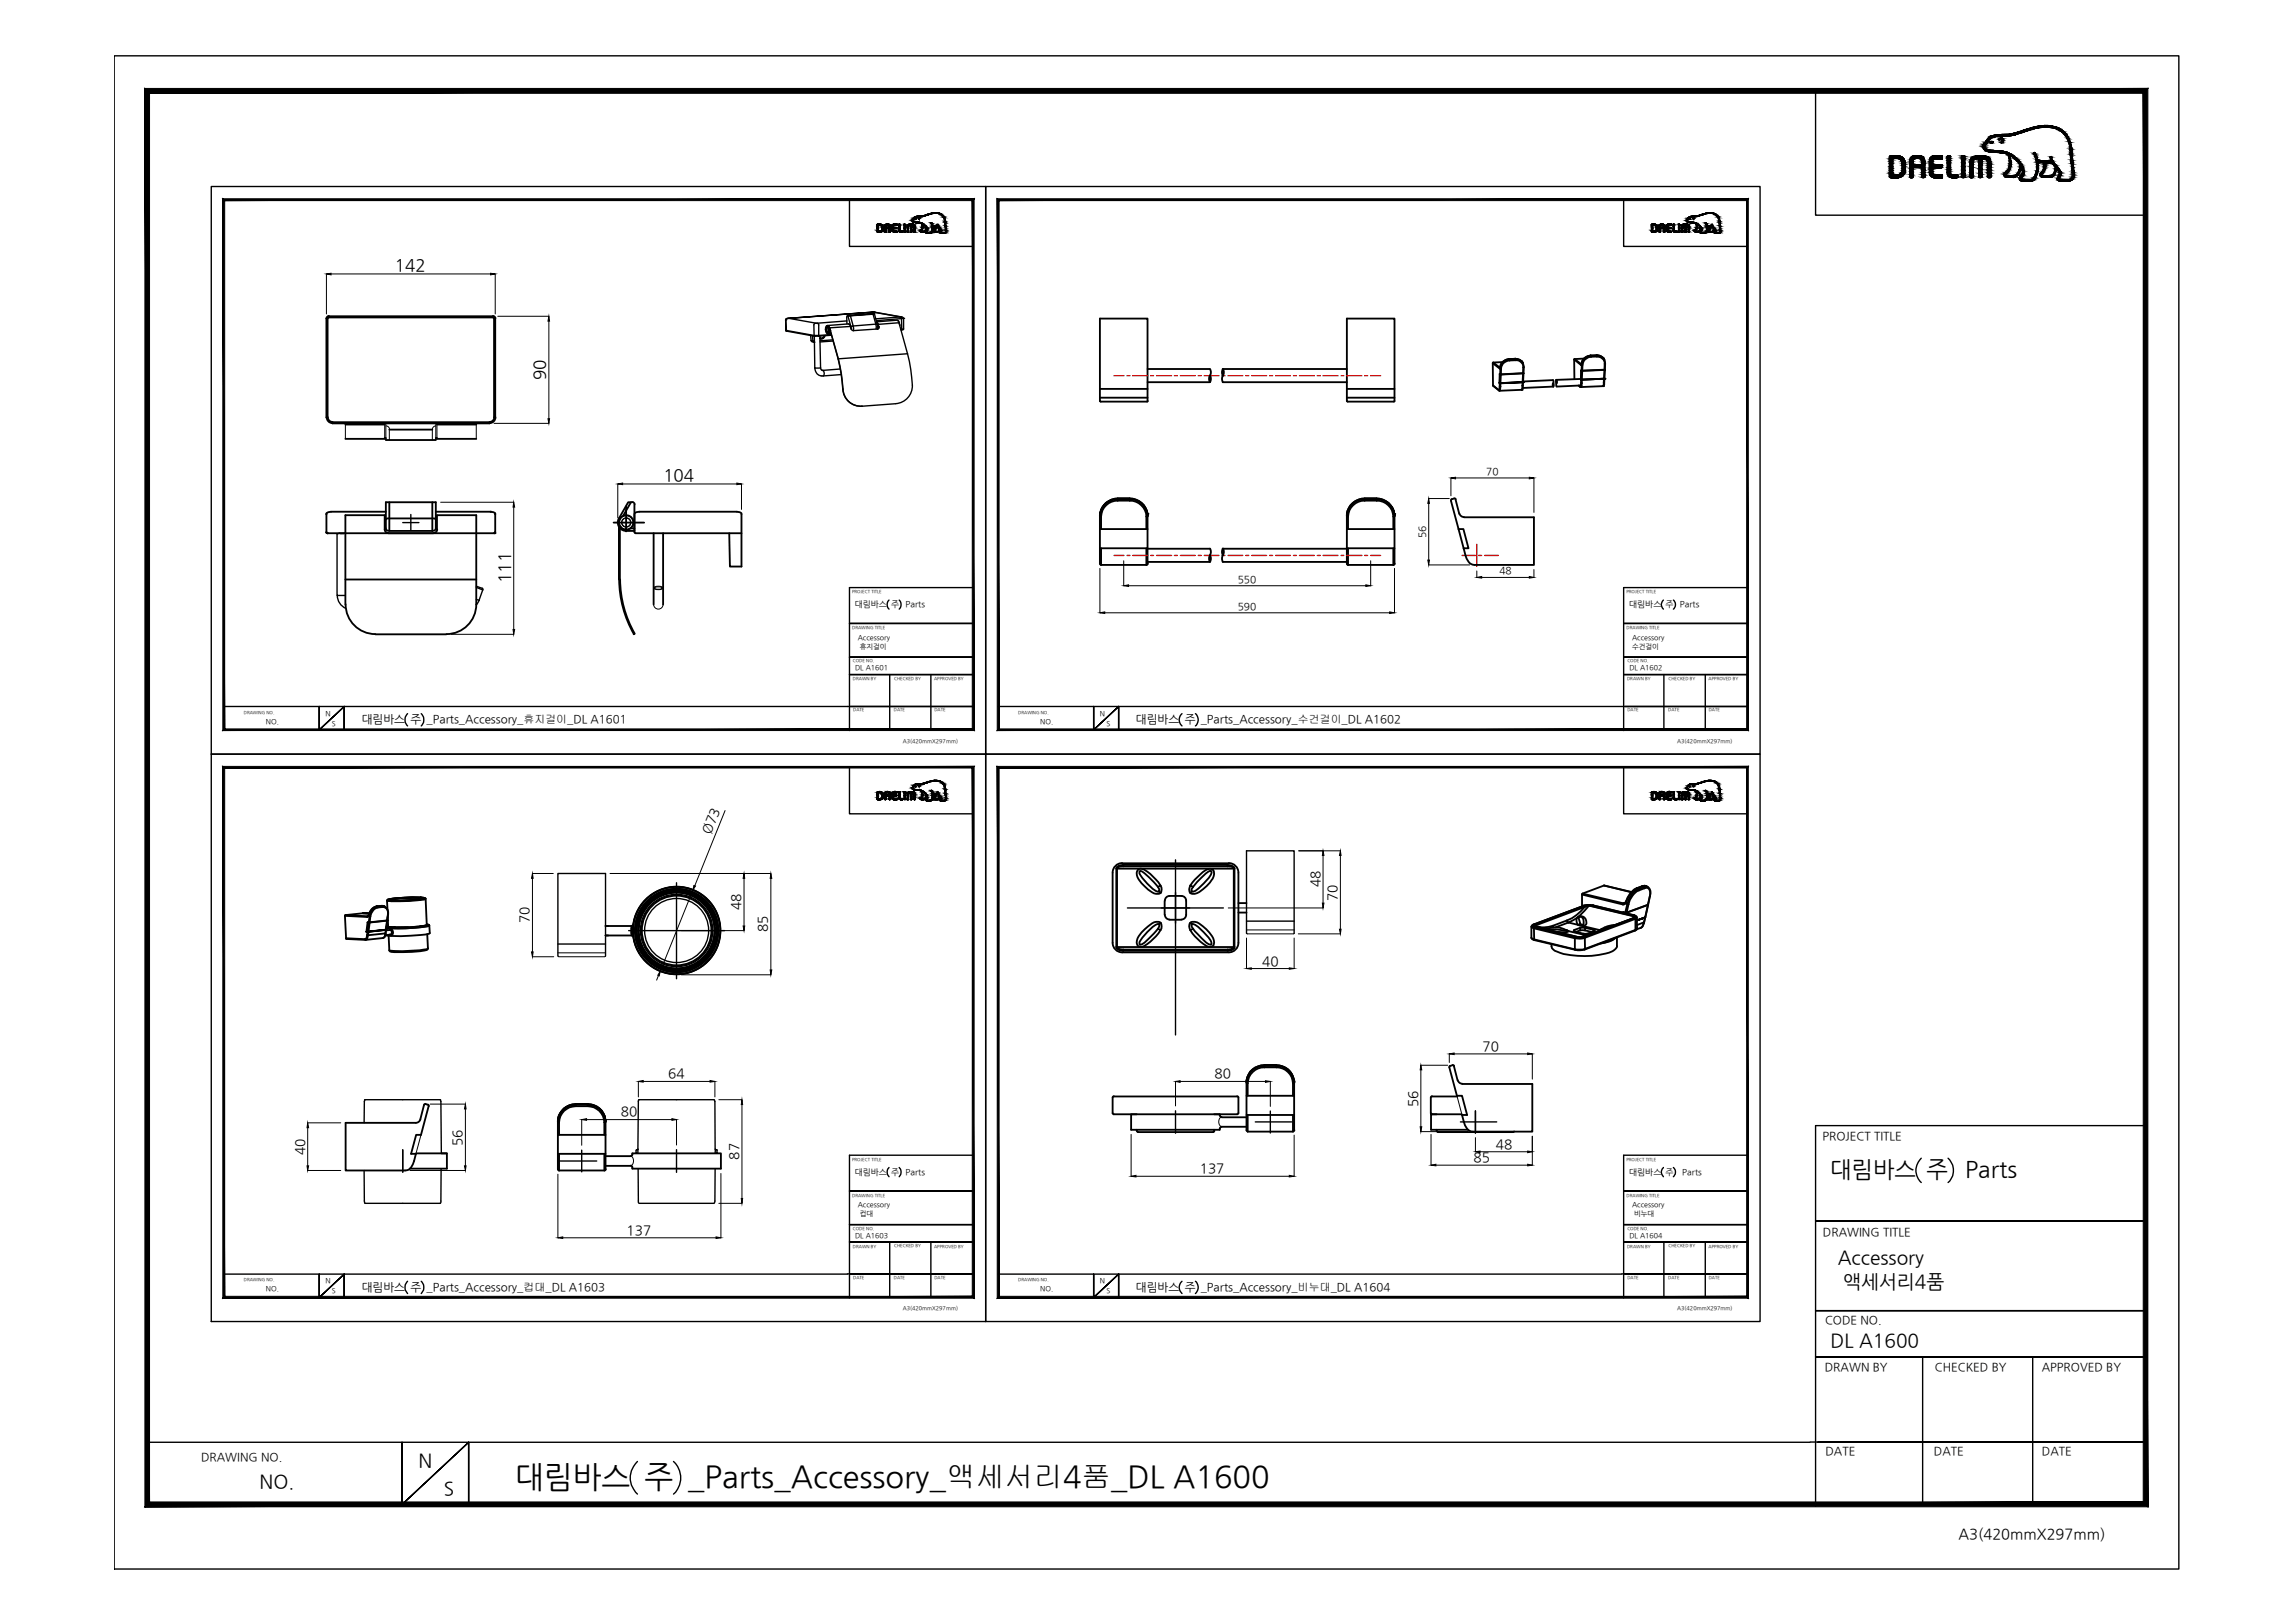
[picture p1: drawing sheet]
<svg xmlns="http://www.w3.org/2000/svg" width="420mm" height="297mm" viewBox="0 0 420 297" stroke-linecap="round" stroke-linejoin="round" font-family="sans-serif">
<defs><g id="words">
<text font-size="5.6" x="94.3" y="272.2">대림바스 주 _Parts_Accessory_액세서리4품_DL A1600</text>
<g font-size="4.2">
<text x="335.1" y="215.4">대림바스 주</text>
<text x="359.8" y="215.4">Parts</text>
</g>
<g font-size="3.5">
<text x="336.5" y="231.4">Accessory</text>
<text x="337.4" y="235.7">액세서리4품</text>
<text x="335.1" y="246.4">DL A1600</text>
<text x="76.6" y="268.5">N</text>
<text x="47.5" y="272.3">NO.</text>
<text x="81.3" y="273.6">S</text>
</g>
<g font-size="3.1">
<text x="72.3" y="49.5">142</text>
<text x="99.9" y="69.6" transform="rotate(-90 99.9 69.6)">90</text>
<text x="121.4" y="87.9">104</text>
<text x="93.5" y="106.7" transform="rotate(-90 93.5 106.7)">111</text>
</g>
<text font-size="2.7" x="358.5" y="281.6">A3(420mmX297mm)</text>
<g font-size="2.5">
<text x="130" y="152.8" transform="rotate(-68 130 152.8)">Ø73</text>
<text x="135.6" y="166.6" transform="rotate(-90 135.6 166.6)">48</text>
<text x="241.7" y="162.4" transform="rotate(-90 241.7 162.4)">48</text>
<text x="244.8" y="164.9" transform="rotate(-90 244.8 164.9)">70</text>
<text x="96.9" y="169" transform="rotate(-90 96.9 169)">70</text>
<text x="140.5" y="170.6" transform="rotate(-90 140.5 170.6)">85</text>
<text x="231.1" y="176.7">40</text>
<text x="122.3" y="197.3">64</text>
<text x="222.4" y="197.3">80</text>
<text x="271.4" y="192.3">70</text>
<text x="259.6" y="202.6" transform="rotate(-90 259.6 202.6)">56</text>
<text x="84.6" y="209.7" transform="rotate(-90 84.6 209.7)">56</text>
<text x="113.7" y="204.3">80</text>
<text x="55.8" y="211.3" transform="rotate(-90 55.8 211.3)">40</text>
<text x="135.2" y="212.2" transform="rotate(-90 135.2 212.2)">87</text>
<text x="219.7" y="214.7">137</text>
<text x="269.8" y="212.7">85</text>
<text x="273.8" y="210.2">48</text>
<text x="114.7" y="225.9">137</text>
</g>
<g font-size="2.1">
<text x="66.2" y="132.4">대림바스 주 _Parts_Accessory_휴지걸이_DL A1601</text>
<text x="208" y="132.4">대림바스 주 _Parts_Accessory_수건걸이_DL A1602</text>
<text x="333.7" y="208.6">PROJECT TITLE</text>
<text x="333.7" y="226.2">DRAWING TITLE</text>
<text x="66.2" y="236.2">대림바스 주 _Parts_Accessory_컵대_DL A1603</text>
<text x="208" y="236.2">대림바스 주 _Parts_Accessory_비누대_DL A1604</text>
<text x="334.1" y="242.4">CODE NO.</text>
<text x="334.1" y="251">DRAWN BY</text>
<text x="354.2" y="251">CHECKED BY</text>
<text x="373.8" y="251">APPROVED BY</text>
<text x="36.8" y="267.4">DRAWING NO.</text>
<text x="334.2" y="266.4">DATE</text>
<text x="354.1" y="266.4">DATE</text>
<text x="373.8" y="266.4">DATE</text>
</g>
<g font-size="1.9">
<text x="272.1" y="87">70</text>
<text x="261" y="98.5" transform="rotate(-90 261 98.5)">56</text>
<text x="226.6" y="106.7">550</text>
<text x="274.5" y="105.1">48</text>
<text x="226.6" y="111.6">590</text>
</g>
<g font-size="1.6">
<text x="156.5" y="111.1">대림바스 주</text>
<text x="165.8" y="111.1">Parts</text>
<text x="298.3" y="111.1">대림바스 주</text>
<text x="307.6" y="111.1">Parts</text>
<text x="156.5" y="215">대림바스 주</text>
<text x="165.8" y="215">Parts</text>
<text x="298.3" y="215">대림바스 주</text>
<text x="308" y="215">Parts</text>
</g>
<g font-size="1.3">
<text x="157" y="117.1">Accessory</text>
<text x="157.4" y="118.7">휴지걸이</text>
<text x="298.8" y="117.1">Accessory</text>
<text x="298.8" y="118.7">수건걸이</text>
<text x="156.5" y="122.7">DL A1601</text>
<text x="298.3" y="122.7">DL A1602</text>
<text x="59.6" y="131">N</text>
<text x="201.4" y="131">N</text>
<text x="48.7" y="132.4">NO.</text>
<text x="60.8" y="132.8">S</text>
<text x="190.4" y="132.4">NO.</text>
<text x="202.6" y="132.8">S</text>
<text x="157" y="221">Accessory</text>
<text x="298.8" y="221">Accessory</text>
<text x="156.5" y="226.6">DL A1603</text>
<text x="157.4" y="222.6">컵대</text>
<text x="298.3" y="226.6">DL A1604</text>
<text x="299.2" y="222.6">비누대</text>
<text x="48.7" y="236.3">NO.</text>
<text x="59.6" y="234.9">N</text>
<text x="60.8" y="236.7">S</text>
<text x="190.4" y="236.3">NO.</text>
<text x="201.4" y="234.9">N</text>
<text x="202.6" y="236.7">S</text>
</g>
<g font-size="1">
<text x="165.3" y="135.9">A3(420mmX297mm)</text>
<text x="307.1" y="135.9">A3(420mmX297mm)</text>
<text x="165.3" y="239.8">A3(420mmX297mm)</text>
<text x="307.1" y="239.8">A3(420mmX297mm)</text>
</g>
<g font-size=".8">
<text x="156" y="108.6">PROJECT TITLE</text>
<text x="297.8" y="108.6">PROJECT TITLE</text>
<text x="156" y="115.1">DRAWING TITLE</text>
<text x="297.8" y="115.1">DRAWING TITLE</text>
<text x="156.2" y="124.4">DRAWN BY</text>
<text x="156.2" y="121.2">CODE NO.</text>
<text x="163.7" y="124.4">CHECKED BY</text>
<text x="171" y="124.4">APPROVED BY</text>
<text x="297.9" y="124.4">DRAWN BY</text>
<text x="297.9" y="121.2">CODE NO.</text>
<text x="305.5" y="124.4">CHECKED BY</text>
<text x="312.8" y="124.4">APPROVED BY</text>
<text x="44.6" y="130.6">DRAWING NO.</text>
<text x="156.2" y="130.2">DATE</text>
<text x="163.6" y="130.2">DATE</text>
<text x="171.1" y="130.2">DATE</text>
<text x="186.4" y="130.6">DRAWING NO.</text>
<text x="297.9" y="130.2">DATE</text>
<text x="305.4" y="130.2">DATE</text>
<text x="312.8" y="130.2">DATE</text>
<text x="156" y="212.4">PROJECT TITLE</text>
<text x="297.8" y="212.4">PROJECT TITLE</text>
<text x="156" y="219">DRAWING TITLE</text>
<text x="297.8" y="219">DRAWING TITLE</text>
<text x="156.2" y="225.1">CODE NO.</text>
<text x="297.9" y="225.1">CODE NO.</text>
<text x="156.2" y="228.3">DRAWN BY</text>
<text x="163.7" y="228.3">CHECKED BY</text>
<text x="171" y="228.3">APPROVED BY</text>
<text x="297.9" y="228.3">DRAWN BY</text>
<text x="305.5" y="228.3">CHECKED BY</text>
<text x="312.8" y="228.3">APPROVED BY</text>
<text x="44.6" y="234.5">DRAWING NO.</text>
<text x="156.2" y="234.1">DATE</text>
<text x="163.6" y="234.1">DATE</text>
<text x="171.1" y="234.1">DATE</text>
<text x="186.4" y="234.5">DRAWING NO.</text>
<text x="297.9" y="234.1">DATE</text>
<text x="305.4" y="234.1">DATE</text>
<text x="312.8" y="234.1">DATE</text>
</g>
</g></defs>
<!-- layer: 0 -->
<g fill="#000" stroke="#000" stroke-width=".18">
<path d="M59.8 50.1l.8-.1v.3zM89.8 50l.9 .1-.9 .2zM100.5 57.9l.1 .9h-.3zM100.3 76.6h.3l-.1 .9zM261.6 91.2l.1 .9h-.3zM265.6 87.5l.9-.2v.3zM280 87.3l.8 .2-.8 .1zM201.4 112.2l.9-.2v.3zM205.7 107.2l.9-.2v.3zM250 107l.9 .2-.9 .1zM254.4 112l.9 .2-.9 .1zM261.4 102.5h.3l-.1 .9z"/>
<path d="M270.4 105.7l.9-.2v.3zM280 105.5l.8 .2-.8 .1zM242.2 155.7l.2 .9h-.3zM245.4 155.7l.1 .9h-.3zM97.5 159.9l.1 .9h-.3zM97.3 174.2h.3l-.1 .9zM120.9 177.7l-.2 .9-.3-.1zM127 162.1l.3 .1-.4 .7zM136.2 159.9l.1 .9h-.3zM136 169.5h.3l-.1 .8zM141.1 159.9l.2 .9h-.3zM141 177.5h.3l-.2 .9z"/>
<path d="M228.2 177.3l.9-.2v.3zM236 177.1l.9 .2-.9 .1zM242.1 165.3h.3l-.2 .9zM245.2 170.1h.3l-.1 .8zM116.9 197.9l.9-.1v.2zM130 197.8l.9 .1-.9 .1zM215.2 197.9l.9-.1v.3zM231.7 197.8l.9 .1-.9 .2zM56.3 205.5l.2 .9h-.3zM56.2 213.4h.3l-.2 .8zM106.5 204.9l.9-.2v.3zM123 204.7l.9 .2-.9 .1z"/>
<path d="M135.8 201.3l.2 .9h-.3zM135.7 219.3h.3l-.2 .9z"/>
<path d="M40.8 133.7l137.2-.3h-136.9zM40.8 133.7l137.2-.3 .3 .3zM178 36.7v96.7l.3 .3zM178 36.7l.3-.3v97.3zM41.1 36.7h136.9l.3-.3zM40.8 36.4h137.5l-137.2 .3zM40.8 36.4l.3 97v-96.7zM40.8 36.4l.3 97-.3 .3z"/>
<path d="M182.6 133.7l137.2-.3h-136.9zM182.6 133.7l137.2-.3 .3 .3zM319.8 36.7v96.7l.3 .3zM320.1 36.4v97.3l-.3-97zM182.9 36.7h136.9l.3-.3zM182.6 36.4h137.5l-137.2 .3zM182.6 36.4l.3 97v-96.7zM182.6 36.4l.3 97-.3 .3z"/>
<path d="M41.1 237.3l-.3 .3 137.2-.3zM40.8 237.6l137.2-.3 .3 .3zM178 140.6v96.7l.3 .3zM178 140.6l.3-.3v97.3zM41.1 140.6h136.9l.3-.3zM40.8 140.3h137.5l-137.2 .3zM40.8 140.3l.3 97v-96.7zM40.8 140.3l.3 97-.3 .3z"/>
<path d="M182.9 237.3l-.3 .3 137.2-.3zM182.6 237.6l137.2-.3 .3 .3zM319.8 140.6v96.7l.3 .3zM319.8 140.6l.3-.3v97.3zM182.9 140.6h136.9l.3-.3zM182.6 140.3h137.5l-137.2 .3zM182.6 140.3l.3 97v-96.7zM182.6 140.3l.3 97-.3 .3z"/>
<path d="M27.4 274.9l-.9 .9 365.9-.9zM26.5 275.8l365.9-.9 .8 .9zM392.4 17.1v257.8l.8 .9zM393.2 16.2v259.6l-.8-258.7zM27.4 17.1h365l.8-.9zM26.5 16.2h366.7l-365.8 .9zM26.5 16.2l.9 258.7v-257.8zM26.5 16.2l.9 258.7-.9 .9z"/>
</g>
<g fill="none" stroke="#000" stroke-width=".25">
<path d="M20.9 10.2h378v277h-378zM332.4 16.6v22.8h60.4M38.7 34.1h141.8v103.9h-141.8zM155.5 36.5v8.6h22.7M180.5 34.1h141.7v103.9h-141.7zM297.3 36.5v8.6h22.6M368.5 32.5h.1M143.8 58.5l.1 2-.1-2M143.8 58.5h.1M144.3 58.3h-.3l-.2 .2M144.3 58.3l15.5-1.2-15.4 1.2 5 .9M144.3 58.3h.1h-.3l-.3 .2"/>
<path d="M149.4 59.2h-.3l-.1 .3v1.9M149.4 59.2h.2M149.6 59.2l.3 .3v1.9M151.4 59.6h.1M151.5 59.6l3.8-.3h.2l.2 .4M151.5 59.6h.2l.2 .4M151.5 59.6h-.1M151.5 59.9v.1M151.6 59.9l-.1 .1M155.1 58.7l-5.5 .5M155.1 57.8h.1M155.1 57.8l-.1 .3 .1 1.2"/>
<path d="M155.1 57.8h.6M155.2 57.8l.5 1.7M155.7 59.7l.1 .5 .3 .3 4.8-.4M155.7 57.8l.5 1.9 4.1-.4M155.7 59.7l-3.8 .3M155.8 59.7h.4v.8M159.8 57.1h.1M159.8 57.5l.5 1.8M159.8 57.5l-4.1 .3M159.8 57.1h.2M159.8 57.1l5.1 .9M159.9 57.1h.1"/>
<path d="M160 57.4l-4.9 .4 4.9-.4M160 57.4h.1M160 57.4l.1 .1M160 57.1h.1M160 57.1l5.1 .9M160.1 57.5l.5 1.9M160.1 57.5h-.3M160.3 59.3l.3 .1M160.3 59.3l.1 .9M160.5 58.9l3.7-.3 .3 .2 .1 .3M160.5 58.9l.3 .5M160.6 59.4v.8"/>
<path d="M160.8 59.6l.1 .3M160.8 59.4l.1 .4M160.8 59.9v.2M160.8 59.9h.1M160.9 59.9l-.1 .2M160.9 59.8l-.1 .1M160.9 59.8v.3M160.9 59.8v.1M164.6 59.1l-3.8 .3M164.6 59.1l1.5 5.6M164.8 58l.2 .3M164.8 58h.1"/>
<path d="M164.8 58l-4.5 .3M164.9 58h.2M165 58.3l-4.6 .4M165 58.3l.1 2M165.1 58l.3 .3M165.4 58.3h.1M165.4 58.3v1.9M165.4 58.3h-.4M169.1 42.5h.1M310.8 42.5h.1M143.9 60.5h.1M143.9 60.5l.1 .1"/>
<path d="M143.9 60.5l5.1 .9M143.9 60.4v.1M144 60.6l5.1 .9M148.4 61.4l.1 .9M148.5 62.3l.1 .2 .5 .1M148.5 62.3l.3 .1M148.7 61.4l.1 1M148.8 62.4l.2 .2M148.8 62.4h.3M149 62.6h.1M149 61.4l.1 .1M149 61.4h.9"/>
<path d="M149.1 61.5h.1M149.1 61.5l.1 5.8M149.1 61.5h.7M149.2 67.3a1.38 1.38 0 0 0 1.5 1.5M149.2 67.3h1M149.9 61.4l-.1 .1M150.1 61.5l.1 5.8M150.2 61.9h.1M150.2 67.3l.2 .4a.67 .67 0 0 1 .5 .4 .67 .67 0 0 1-.2 .7M150.6 61.9l-.4 .1M150.6 61.9h-.1M150.8 61.8l-.2 .1"/>
<path d="M150.9 61.4a.62 .62 0 0 1-.8 .5M151 61.4a.65 .65 0 0 1-.8 .5M151 61.4a.74 .74 0 0 1-.8 .6M151.5 60l-.1 .3 .1 .4M151.5 60.7l.1 .1M151.5 61.1h.1M151.6 60.8h.1M151.9 60l1.6 5.7M151.9 60.3a45.4 45.4 0 0 1 2.3 9.5 5.1 5.1 0 0 0 .8 3.3 3.3 3.3 0 0 0 2.8 1.2M152 60.6h.1M152 60.6l-.2 .5h-.2M152.1 61.1h-.5"/>
<path d="M152.2 61.2l-2.3 .2M152.2 61.4l-2.4 .1M152.4 62.2l-2.3 .2M152.5 62.4l-2.4 .2M153.5 65.7l.7 4.1a5.1 5.1 0 0 0 .9 3.3 3.3 3.3 0 0 0 2.8 1.2M153.8 67.5l-3.2 .3M154 68.6l-3.3 .2M160.9 60.1h-.1M165 60.4h.1M165.1 60.3l-.1 .1M165.1 60.3h-.2M165.4 60.2l-.1 .2h-.3"/>
<path d="M165.4 60.2l-.3 .1M166.1 64.7a24.6 24.6 0 0 1 .9 6.4 3.3 3.3 0 0 1-3 2.8l-6.2 .5M166.1 64.7l-12.6 1M63.1 97.6l-1.4 .1v11.3h1.5M63.2 97.6l-.5 .1-.6-.1M61.8 109a2.6 2.6 0 0 0 1.5 2.3M87.2 107.5l1.2 .5-.7 1.9-.5-.2M87.2 107.3l1.1 .4M87.7 109.8l-.5 .9M88.3 107.6l.1 .3M155.5 114.1h22.7h-22.7M162.8 109.8a1.16 1.16 0 0 0 0 1.7"/>
<path d="M164.6 109.8a1.16 1.16 0 0 1 0 1.7M178.2 107.5h-22.7v26.2M297.3 114.1h22.6h-22.6M304.5 109.8a1.08 1.08 0 0 0 0 1.7M306.4 109.8a1.08 1.08 0 0 1 0 1.7M319.9 107.5h-22.6v26.2M38.7 138h141.8v103.9h-141.8zM41 129.3h137.2h-22.5M58.4 129.3v4.3l4.6-4.3-4.6 4.3zM63 133.6v-4.3v4.3M74.6 130.6a1.57 1.57 0 0 0 0 2.3M77.1 130.6a1.57 1.57 0 0 1 0 2.3"/>
<path d="M155.5 123.5h22.7h-22.7M155.5 120.3h22.7h-22.7M158.7 133.6h19.5M162.9 123.5v10.1M170.4 123.5v10.1M180.5 138h141.7v103.9h-141.7zM182.7 129.3h114.2M200.2 129.3v4.3l4.6-4.3-4.6 4.3zM204.8 133.6v-4.3v4.3M216.4 130.6a1.48 1.48 0 0 0 0 2.3M218.8 130.6a1.48 1.48 0 0 1 0 2.3M296.9 129.3h23h-22.4"/>
<path d="M297.3 123.5h22.6h-22.6M297.3 120.3h22.6h-22.6M300.5 133.6h19.4M304.6 123.5v10.1M312.2 123.5v10.1M155.5 140.4v8.5h22.7M169.1 146.4h.1M297.3 140.4v8.5h22.6M310.8 146.4h.1M102.1 175v-15.1h8.8v15.1M102.1 172.8h8.8M116.4 170.3h.4"/>
<path d="M116.5 171.4h.4M116.5 169.2l.2 .1M116.6 169.1h.1M116.6 171.5l.1 .1M116.6 169.1l-.1 1 .1 1.4M116.7 169.1h.1M116.7 171.6h.1M116.7 171.6h.2M116.7 169.1v.2M116.7 171.4v.2M116.7 169l-.1 .1M116.7 169.2v2.2"/>
<path d="M116.7 171.6a7.3 7.3 0 0 0 7.2 6 7.3 7.3 0 0 0 7.1-6M116.7 169a7.3 7.3 0 0 1 7.2-6 7.3 7.3 0 0 1 7.1 6M116.8 171.6a7.2 7.2 0 0 0 7.1 5.9 7.2 7.2 0 0 0 7-5.9M116.8 169a7.2 7.2 0 0 1 7.1-5.9 7.2 7.2 0 0 1 7 5.9M116.9 169.2v2.2M116.9 171.4v.2M116.9 171.6a7.1 7.1 0 0 0 7 5.8 7.1 7.1 0 0 0 6.9-5.8M116.9 169a7.1 7.1 0 0 1 7-5.8 7.1 7.1 0 0 1 6.9 5.8M116.9 171.6h.1M116.9 169h.1M116.9 169l-.2 .1M116.9 169v.3h-.2"/>
<path d="M130.8 171.6h.1M130.8 169h.1M130.8 171.6h.2M130.8 169v.3h.3M130.8 169l.2 .1M130.9 169.2v2.2M130.9 170.3h.4M131 171.6h.1M131 169.1h.1M131 169.1l.1 .2M131.1 169l.1 .1M131.1 169.2l.1 1.4-.2 1"/>
<path d="M131.2 169.1l.1 1-.1 1.4M131.2 171.5l-.1 .1M131.2 171.5h.1M131.2 171.4h-.4v.2M131.2 169.2l-.1 .1M228.2 170.8v-15.1h8.7v15.1M228.2 168.6h8.7M66.7 205.5v-3.9l.1-.3h13.8l.1 .3 .1 9.5M80.8 213.9l-.1 6.2-.1 .1h-13.8l-.1-.4v-5.6M116.4 210.5v.5M116.5 210.9l.2 .2M116.8 210.3l-.3 .2"/>
<path d="M116.8 213.9l.1 6.2 .1 .1h13.8l.1-.4v-5.9M130.9 210.3l-.1-9h-13.8l-.1 .1-.1 9.7M131 210.3l.1 .1M131 210.3l-.1 .8M131 210.4h.2M131.2 211l-.2 .1M131.2 210.4l.1 .1M131.3 210.5v.5M131.3 210.9l-.1 .1M155.5 218h22.7h-22.7M162.8 213.7a1.21 1.21 0 0 0 0 1.7M164.6 213.7a1.21 1.21 0 0 1 0 1.7"/>
<path d="M178.2 211.4h-22.7v26.1M297.3 218h22.6h-22.6M304.5 213.7a1.12 1.12 0 0 0 0 1.7M306.4 213.7a1.12 1.12 0 0 1 0 1.7M319.9 211.4h-22.6v26.1M351.7 212a3 3 0 0 0 0 4.4M356.6 212a3 3 0 0 1 0 4.4M392.8 206h-60.4v69.7M41 233.2h114.1M58.4 233.2v4.3l4.6-4.3-4.6 4.3zM63 237.5v-4.3v4.3M74.6 234.5a1.57 1.57 0 0 0 0 2.2"/>
<path d="M77.1 234.5a1.57 1.57 0 0 1 0 2.2M155.1 233.1h23.1h-22.5M155.5 227.3h22.7h-22.7M155.5 224.1h22.7h-22.7M158.7 237.4h19.5M162.9 227.3v10.1M170.4 227.3v10.1M182.7 233.2h114.2M200.2 233.2v4.3l4.6-4.3-4.6 4.3zM204.8 237.5v-4.3v4.3M216.4 234.5a1.48 1.48 0 0 0 0 2.2M218.8 234.5a1.48 1.48 0 0 1 0 2.2"/>
<path d="M296.9 233.1h23h-22.4M297.3 227.3h22.6h-22.6M297.3 224.1h22.6h-22.6M300.5 237.4h19.4M304.6 227.3v10.1M312.2 227.3v10.1M332.4 223.4h60.4h-60.4M332.4 239.9h60.4h-60.4M332.4 248.3h60.4h-60.4M352 248.3v27M372.1 248.3v27M27 264h304.4"/>
<path d="M73.6 264v11.4l12.2-11.4-12.2 11.4zM85.8 275.4v-11.4v11.4M116.7 267.5a4 4 0 0 0 0 5.9M123.3 267.5a4 4 0 0 1 0 5.9M331.4 263.9h61.4h-59.9M341 275.3h51.8"/>
<circle cx="123.9" cy="170.3" r="7.6"/>
<circle cx="123.9" cy="170.3" r="7.5"/>
<circle cx="123.9" cy="170.3" r="8.1"/>
<circle cx="123.9" cy="170.3" r="8"/>
<circle cx="123.9" cy="170.3" r="7"/>
<circle cx="123.9" cy="170.3" r="6.9"/>
<circle cx="123.9" cy="170.3" r="6.6"/>
<circle cx="123.9" cy="170.3" r="6.5"/>
<circle cx="123.9" cy="170.3" r="6.3"/>
<circle cx="123.9" cy="170.3" r="5.9"/>
</g>
<g fill="none" stroke="#000" stroke-width=".34">
<path d="M59.8 58.3h.2v18.1h-.2zM60.2 57.9h30v.2h-30zM60.2 57.8l-.2 .1-.2 .4M60.2 58.1l-.2 .2M90.3 57.8l.2 .1 .2 .4M90.3 58.1l.2 .2M90.5 58.3h.2v18.1h-.2zM59.8 76.4a1.08 1.08 0 0 0 1.1 1M60 76.4a.87 .87 0 0 0 .9 .8M60.9 77.3h28.7v.2h-28.7zM63.2 77.7h7.2M71.3 78.6h7.8"/>
<path d="M80 77.7h7.2M90.5 76.4a.87 .87 0 0 1-.9 .8M90.7 76.4a1.08 1.08 0 0 1-1.1 1M201.4 73.4v-15.1h8.7v15.1M201.4 72.8h8.7M201.4 71.2h8.7M201.4 73.4l.1 .1M201.5 73.5h8.5M210.1 67.5h11.4M210.1 69.9h11.4M210.1 73.4l-.1 .1M221.5 68.7a1.12 1.12 0 0 1 0 1.2 1.21 1.21 0 0 1 0-1.2z"/>
<path d="M221.5 67.5a1.21 1.21 0 0 1 0 1.3M223.8 67.5h22.8M223.8 69.9h22.8M223.9 68.7a1.21 1.21 0 0 0 0 1.2M223.9 67.5a1.21 1.21 0 0 1 0 1.3 1.12 1.12 0 0 1 0-1.3zM246.6 73.4v-15.1h8.7v15.1l-.1 .1M246.6 72.8h8.7M246.6 71.2h8.7M246.6 73.4l.1 .1M246.7 73.5h8.5M273.3 66.5l1.3 1M273.3 66.5v4"/>
<path d="M273.3 70.5l1.1 1M273.3 70.5l1.1 .9M273.4 66.4l-.1 .1M273.4 66.4l1.2 .9M274.4 71.4v.1M274.4 71.5h.2M274.6 70.7l-.2 .7M274.6 70.1h.1M274.6 70.1l.1 .1M274.6 70.7l.1 .1M274.6 70.1v.6M274.6 68.4v.1"/>
<path d="M274.6 67.3v.2M274.6 68.5v1.6h.1M274.6 68.5h.2M274.6 68.5v-.1v1.7M274.6 67.2v.1M274.6 68.5h.1M274.6 68.5l.2 .1M274.6 67.3l.1 .1M274.7 67.3h.1M274.7 67.3v.1M274.7 67.2h.1M274.7 67.2v.1"/>
<path d="M274.7 70.8l-.1 .7M274.7 70.1l4.1-.2-4.1 .3M274.7 67.1l-.1 .1M274.7 67.4h.1M274.7 70.2v.6M274.7 67.4l-.1 1.1M274.7 67.1v.1M274.7 67.1h.1M274.8 68.5v.1M274.8 68.6l-.1 1.5M274.8 67.4v1.1M275.1 66.3l-1.7 .1"/>
<path d="M276.3 65.7a1.7 1.7 0 0 0-1.6 1.4M276.3 65.7h.1M276.3 65.7l.1 .1M276.4 66a1.6 1.6 0 0 0-1.6 1.4M276.4 65.8a1.75 1.75 0 0 0-1.7 1.6M276.4 65.8v.2M277.4 65.6h.1M277.4 65.7l.6 .1 .6 .3M277.4 65.7a1.4 1.4 0 0 1 1.4 .8M277.4 65.7h-1.1M277.4 65.7v.1M277.4 65.9a1.31 1.31 0 0 1 1.5 1.3"/>
<path d="M277.4 65.8a1.52 1.52 0 0 1 1.4 .7M277.4 65.8v.1M277.4 65.8h-1M277.4 65.9l-1 .1M278.6 71.3l-4 .2M278.6 66.1l.2 .2M278.7 70.6l-.1 .7M278.7 66.3l.1 .1M278.8 69.9v1.1l-.2 .3M278.8 69.9l-4.1 .2M278.8 66.4v.1M278.8 70.5l-.1 .1"/>
<path d="M278.8 66.5v.1M278.8 69.9h.1M278.8 69.8l5.5-.2 .1 1.2M278.8 66.6l.2 .6M278.8 68.3l-.1 2.3M278.8 68.3h.1M278.8 68.3l-4 .2M278.8 68.3l-4 .3M278.9 67.2l-.1 1.1M278.9 68.3h.1M278.9 68.3l-.1 1.6M279 67.2h-.1"/>
<path d="M279 67.2l-.1 1.1M284.3 70.2l.1 .6M284.3 70.8l-5.5 .2M285 69.5v.6M288.2 65.8v3.6M288.2 65.8l1.3 1M288.3 65.7l-.1 .1M288.3 65.7l1.3 1M289 70.6l.3 .2M289.1 70.5l.2 .3M289.3 70.8h.1M289.3 70.8h.2"/>
<path d="M289.4 69.4l-4.5 .1 .1 1.2M289.5 70.1l-.2 .7M289.5 69.5h.1M289.5 70.1h.1M289.5 69.5v.6M289.5 67.8v.1M289.5 66.6v.2M289.5 67.9v1.5l.1 .1M289.5 67.8h.2M289.5 67.8v1.7M289.5 67.9h.2M289.5 66.6l.1 .1"/>
<path d="M289.5 70.5l-4.5 .3M289.6 66.7h.1M289.6 66.6h.1M289.6 70.1l-.1 .7M289.6 66.5l-.1 .1M289.6 66.7l.1 .1M289.6 66.7l-.1 1.1M289.6 66.5v.1M289.6 66.4h.1M289.7 67.9l-.1 2.2M289.7 67.8v.1M289.7 66.8v1"/>
<path d="M290 65.6l-1.7 .1M291.2 65.1a1.7 1.7 0 0 0-1.6 1.4M291.2 65.1h.1M291.2 65h.1M291.2 65.1l.1 .1M291.3 65.3a1.69 1.69 0 0 0-1.6 1.5M291.3 65.2a1.75 1.75 0 0 0-1.7 1.5M291.3 65.2v.1M292.3 65h.1M292.3 65a1.4 1.4 0 0 1 1.2 .5M292.3 65a1.46 1.46 0 0 1 1.4 .8M292.3 65v.1"/>
<path d="M292.3 65l-1.1 .1M292.3 65.2a1.38 1.38 0 0 1 1.5 1.4M292.3 65.1a1.61 1.61 0 0 1 1.4 .7M292.3 65.1v.1M292.3 65.1l-1 .1M292.3 65.2l-1 .1M293.5 70.7l-4 .1M293.5 65.5l.2 .2M293.6 69.9l-.1 .8M293.6 65.7l.1 .1M293.7 69.3h.1M293.7 69.3l-4.1 .2"/>
<path d="M293.7 65.8v.1M293.7 69.9h-.1M293.7 69.3v1.1l-.2 .3M293.7 65.9l.2 .7M293.7 67.7l-.1 2.2M293.7 67.7h.1M293.7 67.7l-4 .1M293.7 67.7l-4 .2M293.8 66.6l-.1 1.1M293.8 67.7h.1M293.8 67.7l-.1 1.6M293.9 66.6h-.1"/>
<path d="M293.9 66.6l-.1 1.1M59.8 94v3.5l.2 .1M59.8 97.4l.2 .2M60 97.6h30.5M63.2 80.3h7.4M70.4 80.2h.2M70.6 93.7h-10l-.8 .2v.2M70.6 95.1l.3-.2h8.6l.3 .2M70.6 80.5h9.2M71.3 91.9v5.3h7.8M71.3 97.2a.52 .52 0 0 1-.7-.5v-4.8h9.2v4.8a.52 .52 0 0 1-.7 .5M79.1 91.9v5.3"/>
<path d="M79.8 93.7h10.1M79.8 80.3h7.4M79.8 80.2h.2M80 96.9v-2.6h7.2v16.3a5.5 5.5 0 0 1-5.5 5.5l-13-.1a5.4 5.4 0 0 1-5.4-5.4l-.1-16.3h7.2v2.6a.66 .66 0 0 0 .7 .7M80 96.9a.66 .66 0 0 1-.6 .7M89.8 93.7l.8 .2 .1 .2M90.7 94v3.5l-.2 .1M90.7 97.4l-.2 .2M112.3 95.6h5.6M113.3 94.9a1.55 1.55 0 0 0 0 1.5M113.3 95.6a1.33 1.33 0 0 1 1.7-1.3 1.33 1.33 0 0 1 .7 2.1 1.33 1.33 0 0 1-2.1 .1l.1-.1M113.3 95.6v10.5"/>
<path d="M113.5 96.2v9.9M113.5 96.6l.5 .4 .6 .2M114.6 92.7v4.6M115.4 96.7h.7M115.5 91.9l-1.4 2.5M115.7 91.9h-.7l-1.7 3 .2 .1M115.7 91.9h.3l.2 .4M116.1 92.3v4.9h-1.5M119.7 97.6v13M121.4 97.6v13M133.5 97.6l.1 6.1h2.1v-9.7l-.3-.3h-18.4h-.5l-.4 .4v3.3l.3 .2h19.3M201.4 94.5h.2"/>
<path d="M201.4 94.4v8.8l.2 .2M201.4 96.8h8.7M201.4 94.3v.1M201.4 94v.4M201.4 94.1v.2M201.4 94v.1M201.4 94v.5M201.6 94.5v2.3M204.6 91.2a3.2 3.2 0 0 0-3.2 2.8 3.1 3.1 0 0 1 3.2-2.6 5.7 5.7 0 0 1 4.3 .7 3.4 3.4 0 0 1 1.1 1.9M204.6 91.6a3 3 0 0 0-3 2.9M204.6 91.2a3.2 3.2 0 0 0-3.2 2.8M204.6 91.6h2.2"/>
<path d="M204.6 91.2v.4M206.8 91.2a3.3 3.3 0 0 1 3.3 2.8M206.8 91.6a3 3 0 0 1 3.1 2.9M206.8 91.2h-2.2h2.2M206.8 91.2v.4M209.9 94.5v2.3M210.1 94v.1M210.1 94v9.2M210.1 94.5h-.2M210.1 94v.5M210.1 94.1v.3M246.6 94.5h.2"/>
<path d="M246.6 94.4v8.8l.2 .2M246.6 96.8h8.7M246.6 94.3v.1M246.6 94v.5M246.6 94.1v.2M246.6 94v.1M246.8 94.5v2.3M249.8 91.6v-.4a3.2 3.2 0 0 0-3.2 3.2M249.8 91.6a3 3 0 0 0-3 2.9M249.8 91.6h2.2M252 91.2a3.3 3.3 0 0 1 3.3 3.2v8.8M252 91.2a3.2 3.2 0 0 1 3.3 2.8 3.1 3.1 0 0 0-3.3-2.6 5.7 5.7 0 0 0-4.3 .7 3.4 3.4 0 0 0-1.1 1.9"/>
<path d="M252 91.6a3 3 0 0 1 3.1 2.9M252 91.2h-2.2h2.2M252 91.2v.4M255.1 94.5v2.3M255.3 94v.1M255.3 94.5h-.2M255.3 94v.5M255.3 94.1v.3M266.2 91.2l-.4 .1-.2 .3 1.4 5.2M266.2 91.2l.3 .2M266.5 91.4l.7 2.6M267 96.8h.9l.9 3.5h-.8"/>
<path d="M267 96.8l1 3.5M267.2 94a.87 .87 0 0 0 .8 .6M268 94.7h12.8v8.7h-10.9a1.84 1.84 0 0 1-1.6-1.7l-.3-1.4M63.2 106.1h24M113.4 106a20.4 20.4 0 0 0 2.7 10.1M113.5 106a20.3 20.3 0 0 0 2.7 10M116.1 116l-.1 .1M201.4 100.3h8.7M201.6 100.3v3.1h8.3M209.9 100.3v3.1M210.1 100.4h11.4M210.1 102.8h11.4"/>
<path d="M210.1 103.2l-.2 .2M221.5 101.6a1.12 1.12 0 0 1 0 1.2 1.21 1.21 0 0 1 0-1.2zM221.5 100.4a1.21 1.21 0 0 1 0 1.2M223.8 100.4h22.8M223.8 102.8h22.8M223.9 101.6a1.21 1.21 0 0 0 0 1.2M223.9 100.4a1.21 1.21 0 0 1 0 1.2 1.12 1.12 0 0 1 0-1.2zM246.6 100.3h8.7M246.8 100.3v3.1h8.3v-3.1M255.3 103.2l-.2 .2M204.4 159v14.3M204.4 159h21.6"/>
<path d="M205.4 158h19.5M205.5 158a1.76 1.76 0 0 0-1.8 1.7v12.8a1.76 1.76 0 0 0 1.8 1.8M205.6 158.6h-.6l-.5 .4v14.3l.5 .4 .6 .1M205.6 158.3a1.17 1.17 0 0 0-1.2 .7M205.6 158.3v.3M205.6 158.6h19.1M205.6 158.3h19.1M224.7 158.3a1.17 1.17 0 0 1 1.3 .7M224.7 158.6h.7l.4 .2 .1 .2v14.3l-.2 .3-1 .2M224.7 158.3v.3M225 158a1.76 1.76 0 0 1 1.7 1.7v12.8a1.76 1.76 0 0 1-1.7 1.8h-19.6M226 159v14.3"/>
<path d="M63.1 167.6l.3 4.1M63.1 167.6l4.2 .2M63.2 167.5l4.1 .2v.1M63.2 167.5l-.1 .1M63.4 171.7v.1l3.6 .2M63.4 171.7l3.4 .2M66.4 167.1l1.2 .1-1.2-.1-3.2 .4M66.8 171.9l.1 .1M67.1 170.5h.4M67.2 171.1l-.1 .5-.3 .3M67.2 171.1l.2 .1M67.3 168.8h.4"/>
<path d="M67.3 170.5h.1M67.3 170.5h-.2h.2l-.1 .6M67.4 171.2l-.2 .7-.2 .1M67.5 170.5l3.1-.3-3.2 .3M67.5 170.5l-.1 .7M67.5 170.5h-.1M67.5 170.5h-.2M67.5 167.5l-.2 .2M67.5 167.6l-.2 .2M67.5 168.8h-.2l-.2 1.7M67.5 168.8l-.2 1.7M67.5 167.6l.2 .1"/>
<path d="M67.5 167.5v.1M67.5 167.4v.1M67.5 167.4h.1M67.7 168.8h.1M67.7 167.7l-.2 1.1M67.7 168.8l-.2 1.7M67.7 168.8l3.2-.3-.3 1.7M67.7 167.7h.1M67.7 168.8h-.2M67.8 167.7l-.1 1.1M68.9 165.9a1.85 1.85 0 0 0-1.4 1.7M68.9 165.9l-.2 .1a1.75 1.75 0 0 0-1.2 1.4"/>
<path d="M68.9 165.9l.2 .1M69 165.9h.1M69.1 166l-.5 .2a2.04 2.04 0 0 0-.9 1.5M69.1 166l.1 .1M69.2 166.1l-.5 .2a2.35 2.35 0 0 0-.9 1.4M69.8 165.8h.3M69.8 165.8l.5 .1M69.8 165.8l.2 .1M69.8 165.8l-.9 .1M69.8 165.8h.1M70 165.9h.3M70 165.9l-.9 .1"/>
<path d="M70 165.9v.1M70 166l.7 .2a1.27 1.27 0 0 1 .3 1.1M70 166l-.8 .1M70.1 165.8l.4 .1M70.1 171.7l-3.1 .3M70.3 165.9a1.19 1.19 0 0 1 .8 1.4M70.6 170.8l-3.2 .4M70.6 170.8l-.2 .7-.3 .2M70.6 170.2h.1M70.6 170.2v.6M70.6 170.2l-3.1 .3M70.7 170.1h-.1"/>
<path d="M70.7 170.3l.8-.1a.52 .52 0 0 1 .1 .8l-1 .2M70.7 169.8h.2M70.7 169.8l.2 .1M70.9 168.5h.1M70.9 164.8l.1-.2 1.3-.2 3.1-.2 1.6 .1-4.6 .1-1.4 .3 .8 .1M70.9 164.8v1.6M70.9 168.5l-3.2 .3M70.9 168.5l-.4 2.7-.1 .3-.3 .2M70.9 168.4v.1M70.9 169.8h.1M71 167.8l.1 1.8M71 167.3l-.1 1.2"/>
<path d="M71 167.3h.1M71.1 169.5l-.1 .1 .4 .1M71.1 169.6l.3 .1M71.1 167.3l-.2 1.2M71.1 169.4l-.3 .1M71.1 164.7h.1M71.1 171.3l.2 2.6M71.3 170.2l.1-.1a.55 .55 0 0 1 .6 .5 .55 .55 0 0 1-.6 .6v-.2M71.4 169.6v.1M71.4 169.7h.1M71.4 169.6l.8 .1M71.5 169.7h.7"/>
<path d="M71.7 164.8h.1M71.8 164.8h.1M72.2 169.7h.1M74.7 169.7h-2.5M76.9 169.6l-4.7 .1M76.9 169.6l-3.1 .2-3.1-.2M77 164.3l.9 .2M77 164.3l-4.7 .1-1.3 .2 .1 .2h.6l-.6-.1M77 164.3l.8 .1-1.6 .3-4.4 .1M77.1 164.2h.1M77.1 169.5h-.2M77.1 169.5l-.1 .1"/>
<path d="M77.6 164.5a21 21 0 0 0-6.5 .3M77.7 164.4l-1.5 .3-4.4 .1M77.7 164.4h.1M77.9 164.5a2.22 2.22 0 0 1-1.5 .3l-3.2 .1-2.3-.1M77.9 164.5l.2 4.8M78 169.4h.1M78.1 169.3h.1M78.1 169.3l-1 .2M78.1 169.1l.4 .2M78.1 169.2l.1 .1-.2 .1-1.1 .2M78.2 171l.1 2.6M78.3 169.5a26.9 26.9 0 0 1-7.4 .3"/>
<path d="M78.3 169.5h.1M78.3 173.6v.2a7.7 7.7 0 0 1-2.9 .4 11.8 11.8 0 0 1-4-.1l-.1-.2M78.3 173.6l-.1 .1a28.6 28.6 0 0 1-6.9 .2M78.4 169.5h-.1M78.5 169.3v.1a25 25 0 0 1-7.6 .4M78.5 169.3l-1.4 .3M78.5 169.3l.1 .1M78.6 169.4v1.5a32.7 32.7 0 0 1-7.8 .3l-.1-.1M78.6 169.4l-.3 .1M110.9 169.5h4.7v1.7M110.9 171.2h4.7M115.7 171.2l.3 .3"/>
<path d="M116 169.2l-.3 .2M204.4 173.3a.99 .99 0 0 0 1.2 .7M204.4 173.3h21.6M205.6 173.8v.2M205.6 174h19.1M205.6 173.8h19.1M210 170.6a3.5 3.5 0 0 1 2-1.5l.2 .2a1.44 1.44 0 0 1-.6 1.1l-1.2 1.3a2.19 2.19 0 0 1-1.8 1.2v-.5l.2-.3zM212 170l.5 .2M212.2 169.1v.1M212.2 163.1h.1M212.2 169.2l.3-.3 .1 .2a1.32 1.32 0 0 1-.1 1.1M212.2 163.1v-.1a1.44 1.44 0 0 0-.6-1.1l-.4-.5a7 7 0 0 0-2.4-2l-.2 .1v.4a8.9 8.9 0 0 0 3.4 3.3h.2"/>
<path d="M212.2 163.1l.3 .3M212.5 162.1a1.19 1.19 0 0 1 0 1.3M212.5 168.9a1.77 1.77 0 0 0-2.3 .6 4.2 4.2 0 0 0-2.1 3 .82 .82 0 0 0 .5 .8 .82 .82 0 0 0 .9-.1 9 9 0 0 0 3-3M212.5 162.1a8 8 0 0 0-3.4-3.1 .84 .84 0 0 0-.9 .3 .84 .84 0 0 0-.1 .9 6.6 6.6 0 0 0 3.6 3.4l.8-.2M212.5 162.1l-.5 .2M212.5 168.9h.1M212.5 163.4h.1M213.2 164.9v2.5M213.3 167.4a.87 .87 0 0 0 .8 .9M214.1 168.3h2.2M216.3 164h-2.2a.87 .87 0 0 0-.8 .8M216.3 164a.87 .87 0 0 1 .9 .9v2.5a.87 .87 0 0 1-.9 .9"/>
<path d="M217.9 162.1a10 10 0 0 1 3.2-3 .87 .87 0 0 1 1.1 .2 .87 .87 0 0 1 0 1.1 6.5 6.5 0 0 1-3.5 3.2l-.8-.2M217.9 168.9a1.83 1.83 0 0 1 2.3 .6 4.3 4.3 0 0 1 2.1 3 .82 .82 0 0 1-.5 .8 .82 .82 0 0 1-.9-.1 9 9 0 0 1-3-3M217.9 162.1a1.19 1.19 0 0 0 0 1.3M217.9 162.1l.5 .2M218 168.9h-.1M218.2 169.2l.1-.1a3.5 3.5 0 0 1 2 1.5 3.1 3.1 0 0 1 1.5 2.2l-.1 .1a2.19 2.19 0 0 1-1.7-1.2l-1.2-1.3a1.44 1.44 0 0 1-.7-1.1zM218.2 169.2l-.3-.3a1.04 1.04 0 0 0 0 1.3M218.2 163.1l-.3 .3M218.2 169.1v.1M218.4 170l-.5 .2M219.1 161.4a6 6 0 0 1 2.5-2l.2 .2a3 3 0 0 1-1.4 2.1l-1.6 1.3-.5 .2-.2-.2 .1-.3zM224.7 173.8v.2"/>
<path d="M226 173.3a.99 .99 0 0 1-1.3 .7M226.7 167h1.5M226.7 165.3h1.5M280.4 171.6l.2 .3 .3 .2M280.4 171.6l.5 .3M280.4 169.6l.4 .3M280.4 169.6v2M280.7 169.2l-.3 .4M280.7 169.2h.1M280.7 169.5l8.4 2M280.7 169.5l.4-.1 .4 .2a4.1 4.1 0 0 0 2.8-.2l.1 .3M280.7 169.5h.1"/>
<path d="M280.8 169.2l-.3 .3 .5 .2M280.8 169.9l.1 2M280.8 169.9l7.5 1.8M280.9 171.9v.2M280.9 171.9l7.4 1.9M280.9 172.1l7.5 1.7M281 169.2l-.4 .2 .1 .1M281 169.7l-.2 .2M281 169.7l7.4 1.8M283.1 170.1a3.9 3.9 0 0 1 3.7 .3l-1.8-.3h-1.8M286.7 170.2h.1M286.8 170.3l.3 .1"/>
<path d="M286.8 170.4h.3M286.9 170.3h.1M286.9 168.5v.2l.2 .1M286.9 168.5l-2.6 .9M287.1 170.4l-.4 .2h-1.6M287.1 170.4l3 .7M287.1 168.8l1.8 .5M287.1 168.8l-2.3 .9M287.2 170.4h.1M288.2 170.2v.2M288.3 173.8h.1M288.3 171.7v2.1"/>
<path d="M288.4 171.5l-.1 .2M288.9 169.3l4 .9M289.2 171.5h.1M289.3 170.3h.9M289.3 169l-.3-1a.38 .38 0 0 1 .3-.3 .38 .38 0 0 1 .4 .3 1.5 1.5 0 0 1 .1 1.2l-.1 .1M289.3 169l.2 .2a.53 .53 0 0 0 .6 .2 .53 .53 0 0 0 .3-.5 .96 .96 0 0 0-.6-1.1 .96 .96 0 0 0-1.2 .5l.1 .5 .2 .5M289.3 169.8h.9M289.3 169l-.4 .3M289.3 169.8v.5M289.3 169.8l-1.1 .4M289.3 170.3l-.7 .2M289.6 163.7v2.2"/>
<path d="M289.6 163.7l7.5 1.8M289.7 163.5l-.1 .2M289.7 163.5l7.5 1.8M290 165.8l.1 .2M290 165.8l-9 3.4M290 165.8h.1M290 165.7h.1M290 171.4l-.9 .1M290 171.2l-.4 .3M290 171.4l-.8 .1M290 171.5l-.8 .1-.8-.1M290 171.5l.1 .1"/>
<path d="M290 165.7l-9.3 3.5M290 165.7l-9.2 3.5M290 171.4h.1M290.1 171.4h-.1M290.1 171.2v.1M290.1 173.8l-.9 .1-.8-.1M290.1 166a7.7 7.7 0 0 1-3.2 2.5M290.1 166l-9 3.4-.1-.2M290.1 171.2l.1 .1M290.1 171.2h-.1M290.1 171.6l-.9 .2-.9-.1M290.1 171.6l.1 2.1"/>
<path d="M290.2 173.7l-.5 .1h-1.4M290.2 173.7l-.1 .1M290.2 169.8v.5M290.2 170.3l1.3 .3M290.2 169.8l1.5 .4M290.8 171.1a.43 .43 0 0 0-.7 .1M290.9 165.7l-.8 .3M290.9 165.7a8.5 8.5 0 0 1-3.8 3.1M290.9 165.7l8.3 2M290.9 165.7l-.9 .1M290.9 165.7l8.4 2M290.9 165.7h.1"/>
<path d="M291.6 165.7l-.8-.1-.8 .1M291.6 165.7l7.5 1.8M291.6 165.7h.1M291.7 170.2l.3 .1a3.5 3.5 0 0 1-3.7 .2l-.2-.2 .1-.1M291.7 170.2v.3M292.9 170.2l.1 .1M292.9 170.2h.1M293.2 170.1l-.3 .1M293.2 170.1l.2 .1M293.2 170.1h.1M293.3 170h.1M293.4 170l-.5 .2"/>
<path d="M293.7 162.1l-4 1.4M293.7 162.1l4.9 1.2M293.7 162.1l5 1.2M293.8 169.7l-.6 .3M295.5 171.8l-.4 .3-1.9 .5M295.6 169.3l-1.1 .2-.7 .2M295.7 171.7a4.1 4.1 0 0 1-2.7 1M296 171.5v1.8l-.3 .4a3.1 3.1 0 0 1-1.7 .8 15.8 15.8 0 0 1-9.4-.5 1.01 1.01 0 0 1-.6-1.2M297.1 167l.7 .1 3.9-1.5-.7 3.2M297.2 165.3l-.1 .2M297.6 165.2l-.4 .1M297.6 165.2v.1"/>
<path d="M297.6 165.3l-.2 .2h-.3M297.6 165.3l.3 .2M297.7 165l-.1 .2M297.7 165v.1M297.8 167v.2M297.8 167h-.2M297.9 165.5h.2M297.9 165.5l-.4 1.6M298.1 165.5l-.3 1.5M299 168h.1M299.1 168l-9 3.4M299.1 167.5h.1"/>
<path d="M299.1 167.5l.5 .2 .1 .2M299.1 167.5l.4 .2v.2l-.3 .1M299.2 168l.2 .2M299.2 167.7l.1 .2M299.2 168l-9.2 3.5M299.3 167.7l-.2 .3M299.3 167.9l-9.3 3.5M299.3 168h-.2M299.3 167.9h.1M299.3 167.7l.1 .1-.1 .1M299.3 170.3l-9.2 3.5M299.3 167.7h-.1"/>
<path d="M299.4 168.2v2l-9.2 3.5M299.4 168.2l-9.3 3.4M299.6 162.6a3.6 3.6 0 0 0-1.9 2.4M299.6 162.6a4.5 4.5 0 0 0-2 2.7M299.6 162.6l.4 .1M299.7 167.9l-.3 .3M299.7 167.9v2M299.7 169.9l-.4 .4M299.7 162.6h.1M300 162.7v.3M300 162.7l-.5 .3a4.2 4.2 0 0 0-1.6 2.5M300 163l-.9 .7a3.7 3.7 0 0 0-1 1.8"/>
<path d="M300.4 169.8l-.7 .3M300.6 162.2h.1M300.7 162.2h.7M300.7 162.2l-1.1 .4M300.7 162.2l.3 .2M300.7 162.1v.1M301 162.4l.1 .2M301 168.8l-.4 .8-.2 .2M301 162.4h.7M301 162.4l-1 .3M301 168.8l-1.3 .5M301 168.8h.1"/>
<path d="M301.1 162.6a.74 .74 0 0 1 .8 .1 .74 .74 0 0 1 .2 .7l-.4 2.2M301.1 162.6l-1.1 .4M301.1 167.9l-1.4 .6M301.1 167.9h.1M301.2 167.9h.1M301.2 167.9l-.4 1.6-.4 .3M301.4 162.2l.3 .2M301.7 165.6h.1M301.7 162.4a1.25 1.25 0 0 1 .4 1.6M301.7 165.6l-3.9 1.4M301.7 165.5v.1M301.7 165.6l-.5 2.3"/>
<path d="M302.1 164l-.4 1.6M302.1 163.9v.1M228.2 197.8v.3M228.2 198.2l.2 .1M228.2 198.1v8.8M228.2 198v.1M228.2 197.7v.4M228.2 198.1v.1M228.4 198.3v2.2M231.5 195a3.2 3.2 0 0 0-3.3 2.8M231.5 195.3a3 3 0 0 0-3.1 3M231.5 195a3.3 3.3 0 0 0-3.3 2.8"/>
<path d="M231.5 195v.3M231.5 195.3h2.2M233.7 195h-2.2h2.2M233.7 195a3.2 3.2 0 0 1 3.2 2.8 3.1 3.1 0 0 0-3.2-2.7 5.7 5.7 0 0 0-4.4 .7 2.98 2.98 0 0 0-1.1 2.2M233.7 195a3.1 3.1 0 0 1 3.2 2.8M233.7 195.3a3 3 0 0 1 3 3M233.7 195v.3M236.7 198.3v2.2M236.9 197.8v.3M236.9 197.8v.1M236.9 198.2l-.2 .1M236.9 198.1v8.8"/>
<path d="M236.9 197.7l.1 .5M237 197.8v.2M237 198v.1M265.9 195l-.4 .1-.2 .2 1.4 5.2h1l.9 3.6h-.9a4 4 0 0 0 1.3 2.8l.6 .2h10.9v-8.7h-12.8M265.9 194.9l.3 .2M266.2 195.1l.7 2.7M266.9 197.7a.87 .87 0 0 0 .8 .6M76.2 211.1h5.6v2.8h-6.8M77.6 202.2l-.7 2.7M77.9 202l-.3 .2M77.9 202.1l.4 .1M78.3 202.2l.2 .3-1.4 5.2h-.9l-.9 3.5h.8a4.3 4.3 0 0 1-1.3 2.9l-.6 .1h-10.9v-8.7h12.8a.87 .87 0 0 0 .9-.6"/>
<path d="M80.8 211.1h1M102.1 214l.3 .2M102.1 211.2h8.8M102.1 205.2v8.8M102.1 207.7h8.8M102.1 205v.2M102.2 204.9l-.1 .5h.2M102.2 204.9l-.1 .3M102.2 204.9v.1M102.3 211.2v3h8.3v-3M102.3 205.4v2.3M105.4 202.1h2.2h-2.2"/>
<path d="M105.4 202.1a3.2 3.2 0 0 0-3.2 2.8M105.4 202.5a3 3 0 0 0-3.1 2.9M105.4 202.1a3.2 3.2 0 0 0-3.2 2.8 3.2 3.2 0 0 1 3.2-2.7 5.4 5.4 0 0 1 4.3 .8 3.1 3.1 0 0 1 1.1 1.9 3.2 3.2 0 0 0-3.2-2.8M105.4 202.1v.4M105.4 202.5h2.2M107.6 202.1a3.2 3.2 0 0 1 3.3 3.1M107.6 202.5a3 3 0 0 1 3 2.9M107.6 202.1v.4M110.6 205.4v2.3M110.8 204.9v.1M110.8 205l.1 .1M110.9 205.2v.2h-.3"/>
<path d="M110.9 205.2v8.8M110.9 213.4h4.5M110.9 204.9v.2M110.9 214l-.2 .2M115.8 211.3v-.2h16.2v2.8h-16.2a.39 .39 0 0 0-.3-.6M115.8 211.3l-.3 .3h-4.6M203.9 203.9h4.2M203.9 200.7h22.6M203.9 200.6l-.2 .3v2.8l.2 .2M208.1 206.8v.2M208.1 207l.3 .2M222.3 206.8v.3l-.2 .1h-13.7"/>
<path d="M222.3 203.9h4.2M223.3 204.1v-.2h-16.2v2.9h16.2v-.2M223.3 204.1l.4 .3M223.6 206.2h4.6M223.6 204.5h4.6M223.7 206.2l-.4 .3M226.5 200.6l.2 .3v2.8l-.2 .2M228.2 206.8l.2 .3M228.2 204.1h8.7M228.2 200.5h8.7M228.4 204.1v3h8.3v-3M237 206.8l-.3 .3"/>
<path d="M262 203.9h1M262.2 200.7h4.6M262.2 200.6l-.3 .3v2.8l.3 .2M263 206.8v.2M263 207l.3 .2h13.7l.2-.1M267.6 203.9h-5.6v2.9h6.8"/>
<circle cx="123.9" cy="170.3" r="7.6"/>
<circle cx="123.9" cy="170.3" r="7.4"/>
<circle cx="123.9" cy="170.3" r="8"/>
</g>
<g fill="none" stroke="#000" stroke-width=".25">
<path d="M73.7 95.6h3M75.2 94.2v2.9M215.2 157.4v32M115.1 170.3h17.6M123.9 161.6v17.5M206.4 166.2h17.6M73.7 210.4v4.2M102.6 212.5h6.6M106.5 210.5v4M123.9 210.4v4.2M215.2 203.3v4.1M229.8 205.3h6.7"/>
<path d="M232.6 203.3v4.1M267.4 205.3h6.6M270.1 203.3v4.1"/>
</g>
<g fill="#000">
<circle cx="274.5" cy="70.1" r=".17"/>
<circle cx="274.7" cy="70.1" r=".17"/>
<circle cx="277.4" cy="65.7" r=".17"/>
<circle cx="278.6" cy="71.3" r=".17"/>
<circle cx="278.8" cy="69.9" r=".17"/>
<circle cx="289.4" cy="69.4" r=".17"/>
<circle cx="289.6" cy="69.5" r=".17"/>
<circle cx="289.6" cy="66.5" r=".17"/>
<circle cx="292.3" cy="65" r=".17"/>
<circle cx="293.5" cy="70.7" r=".17"/>
<circle cx="293.7" cy="69.3" r=".17"/>
<circle cx="59.9" cy="97.6" r=".17"/>
<circle cx="90.5" cy="97.6" r=".17"/>
<circle cx="201.4" cy="94" r=".17"/>
<circle cx="210.1" cy="94" r=".17"/>
<circle cx="246.6" cy="94" r=".17"/>
<circle cx="255.3" cy="94" r=".17"/>
<circle cx="67.1" cy="170.5" r=".17"/>
<circle cx="67.3" cy="168.8" r=".17"/>
<circle cx="70.6" cy="170.2" r=".17"/>
<circle cx="70.7" cy="170.2" r=".17"/>
<circle cx="70.9" cy="168.5" r=".17"/>
<circle cx="71.8" cy="164.8" r=".17"/>
<circle cx="72.2" cy="169.7" r=".17"/>
<circle cx="76.9" cy="169.6" r=".17"/>
<circle cx="280.7" cy="169.5" r=".17"/>
<circle cx="286.8" cy="170.3" r=".17"/>
<circle cx="286.8" cy="170.4" r=".17"/>
<circle cx="289" cy="167.9" r=".17"/>
<circle cx="289.7" cy="168" r=".17"/>
<circle cx="293.2" cy="170.1" r=".17"/>
</g>
<g fill="none" stroke="#000" stroke-width=".18">
<path d="M63.2 77.7v2.6M70.4 77.7v2.6M70.6 77.5v3M70.7 77.9a.66 .66 0 0 1 .6 .7M71.3 78.6v1.9M79.1 78.6v1.9M79.8 77.5v3M79.8 77.9a.66 .66 0 0 0-.7 .7M80 77.7v2.6M87.2 77.7v2.6M80.7 91.9h13.4M94.1 92.8v22.4"/>
<path d="M113.1 88.6v6.2M114 88.6h20.9M135.7 88.6v4.6M82.6 116.1h11.5M119.7 110.6a.87 .87 0 0 0 .8 .9 .87 .87 0 0 0 .9-.9M119.7 107.5l.5-.2h.7l.5 .3a1.34 1.34 0 0 1-1.7 0zM119.7 107.6a1.48 1.48 0 0 1 1.6 0 1.48 1.48 0 0 1-1.6 0zM102.1 174.4h8.8M102.2 175l.1 .1M102.3 175.1h8.4M110.9 175l-.1 .1M228.2 170.2h8.7"/>
<path d="M228.2 170.8l.2 .1h8.4l.1-.1M260.1 195h4.9M260.1 195.8v10.4M265.3 192.9v1.6M266.2 192.9h13.5M280.5 192.9v4.6M66.8 201.3l-.1 .1M75 214.2h10.2M77.1 207.7l-1 3.5M78.8 202.1h6.4M85.2 203v10.4M102.1 214.9v11.6"/>
<path d="M115.5 211.6a.98 .98 0 0 1 0 1.7M117 201.3l-.1 .1M132 214.8v11.7M207.1 207.6v7.7M208 215.3h28M223.7 204.4a.98 .98 0 0 0 0 1.8M236.9 207.7v7.6M260.1 207.1h8.7M262 207.6v5.6M262.9 213.2h16.8M266.7 200.5l1 3.6M270.1 208.2v2.6"/>
<path d="M271 210.8h8.7M280.5 208v5.2M103 226.5h28.1"/>
<circle cx="114.6" cy="95.6" r="1.25"/>
<circle cx="114.6" cy="95.6" r=".87"/>
<circle cx="114.6" cy="95.6" r=".78"/>
</g>
<g fill="#000" stroke="#000" stroke-width=".18">
<path d="M94.1 91.9l.1 .9h-.3zM113.1 88.6l.9-.2v.3zM134.9 88.4l.8 .2-.8 .1zM93.9 115.2h.3l-.1 .9zM260.1 195l.2 .8h-.3zM265.3 192.9l.9-.2v.3zM279.7 192.7l.8 .2-.8 .1zM85 213.4h.3l-.1 .8zM85.2 202.1l.1 .9h-.3zM207.1 215.3l.9-.2v.3zM236 215.1l.9 .2-.9 .1zM260 206.2h.3l-.2 .9z"/>
<path d="M262 213.2l.9-.1v.3zM270.1 210.8l.9-.1v.3zM279.7 210.7l.8 .1-.8 .2zM279.7 213.1l.8 .1-.8 .2zM102.1 226.5l.9-.1v.3zM131.1 226.4l.9 .1-.9 .2z"/>
</g>
<!-- layer: 02___PRT_ALL_AXES -->
<g fill="none" stroke="#000" stroke-width=".25">
<path d="M151.3 59.9l.1-.1a.68 .68 0 0 1 .1 1.1 .78 .78 0 0 1-.2-1zM151.4 59.6a.98 .98 0 0 0 .1 1.5M151.4 59.6a.98 .98 0 0 1 .1 1.5M151.4 59.6h.1M151.5 59.6l.4 .4M151.5 59.6h.1M151.5 59.6l.3 .4M151.6 59.6h.1M155.4 59.3l.4 .4 .1 .4M160.6 59.2v1M160.8 59.4h.1M160.8 59.8h.1"/>
<path d="M160.8 59.5v.2M160.8 59.5l-.3-.5 .3 .6M160.8 59.6v.1M160.8 59.7l-.1 .5 .1-.4M164.3 58.6l.2 .2 .2 .7M164.7 59.4v.2M150.1 61.9h.1M150.3 61.9h.1M151.5 61.1h.1M151.9 60v.4M151.9 60h.1M151.9 60.1v.3"/>
<path d="M151.9 60.4v.1M151.9 60.5h.1M151.9 60.5l-.3 .6M151.9 60.5l-.1 .5-.2 .1M152 60.5h.1M155.9 60.2h.1M155.9 60.1v.1M160.6 60.2h.1"/>
</g>
<!-- layer: 0 -->
<g fill="none" stroke="#000" stroke-width=".18">
<path d="M59.8 50.1v7.4M60.6 50.1h29.2M90.7 50.1v7.4M91.1 57.9h9.4M100.5 58.8v17.8M90.5 77.5h10M261.6 91.2h3.7M261.6 92.1v10.4M265.6 87.5v3.2M266.5 87.5h13.5M280.8 87.5v6.3M201.4 104v8.2"/>
<path d="M202.3 112.2h52.1M205.7 102.6v4.6M206.6 107.2h43.4M250.9 102.6v4.6M255.3 104v8.2M261.6 103.4h7.5M270.4 104.5v1.2M271.3 105.7h8.7M280.8 104.2v1.5M97.5 159.9h3.8M111.7 159.9h29.4M132.7 148.4l-5.5 13.7"/>
<path d="M237.8 155.7h7.6M242.2 156.6v8.7M245.4 156.6v13.5M97.5 175.1h3.9M97.5 160.8v13.4M120.6 178.5l-.4 .9M124.7 170.3h11.5M124.7 178.4h16.4M126.9 162.9l-6 14.8M136.2 160.8v8.7M141.1 160.8v16.7M224.9 166.2h17.3"/>
<path d="M228.2 171.7v5.6M229.1 177.3h6.9M236.9 171.7v5.6M237.7 170.9h7.7M116.9 197.9v2.9M117.8 197.9h12.2M130.9 197.9v2.9M215.2 197.9v4.5M216.1 197.9h15.6M232.6 197.9v4.6M56.3 205.5h6.1M56.3 214.2h6.1"/>
<path d="M56.3 206.4v7M106.5 204.9v4.7M107.4 204.9h15.6M123.9 204.9v4.7M131.6 201.3h4.2M135.8 202.2v17.1M131.6 220.2h4.2"/>
</g>
<g fill="none" stroke="#f00" stroke-width=".25">
<path d="M203.9 68.8h1.9M206.3 68.8h.6M207.4 68.8h2.7M210.7 68.8h.5M211.7 68.8h2.8M215 68.8h.5M216.1 68.8h2.7M219.4 68.8h.5M220.5 68.8h2.7M223.7 68.8h.6M224.8 68.8h2.7M228.1 68.8h.5"/>
<path d="M229.2 68.8h2.7M232.4 68.8h.6M233.5 68.8h2.7M236.8 68.8h.5M237.9 68.8h2.7M241.2 68.8h.5M242.2 68.8h2.8M245.5 68.8h.5M246.6 68.8h2.7M249.8 68.8h.6M250.9 68.8h1.9M270.4 99.6v4"/>
<path d="M203.9 101.7h1.9M206.3 101.7h.6M207.4 101.7h2.7M210.7 101.7h.5M211.7 101.7h2.8M215 101.7h.5M216.1 101.7h2.7M219.4 101.7h.5M220.5 101.7h2.7M223.7 101.7h.6M224.8 101.7h2.7M228.1 101.7h.5"/>
<path d="M229.2 101.7h2.7M232.4 101.7h.6M233.5 101.7h2.7M236.8 101.7h.5M237.9 101.7h2.7M241.2 101.7h.5M242.2 101.7h2.8M245.5 101.7h.5M246.6 101.7h2.7M249.8 101.7h.6M250.9 101.7h1.9M267.7 101.7h2.5"/>
<path d="M270.7 101.7h.6M271.8 101.7h2.5"/>
</g>
<g fill="#000" stroke="#000" stroke-width=".18">
<path d="M167.3 39.8h.2zM168 39.6h1.2zM168.1 39.8h.1zM168.1 39.8v.1zM168.2 39.8h.1zM168.3 39.6h.9zM171 39h.6zM309.8 39.6h1.2zM309.9 39.8v.1zM310.2 39.6h.8zM312.7 39h.6zM346.3 32.5h1.2z"/>
<path d="M346.5 28.5h.9zM347.2 32h1.3zM350.8 28.5h.4zM351.2 29h1.1zM353.7 28.6h1.9zM353.7 32.4h1.9zM354.1 28.5h1.4zM354.4 32.6h.3zM354.4 28.5h.4zM354.6 29.1h1zM354.9 29.1h.7zM357.4 32.6h.6z"/>
<path d="M362.3 28.5h.7zM363 27h.4zM364.3 25.9h.6zM364.5 26.3h.1zM364.7 27.9h2.7zM364.4 25.9h.4zM364.9 27.9h2.6zM365.8 24.7h3.2zM365.9 24.7h3.1zM366 25.6h.1zM366.2 25.3h.5zM366.3 26.1l.2 .1z"/>
<path d="M366.4 24.6h2.6zM366.3 25.2h.2zM366.5 24.6h2.5zM366.8 24.6h2.2zM374.2 23h.8zM375 29.8h.6zM375.4 28.7h.2zM375.6 29.8h.5zM376.8 31.3h.5zM160.6 42.5h.6zM160.8 41h.3zM162.8 42.5h.1z"/>
<path d="M162.8 42.5h.2zM163.7 42.5h.5zM163.8 41h.1zM164.6 41h.1zM164.9 42.5h.2zM166.7 41h.2zM167.2 41.2h.3zM167.4 42.5h.1zM167.5 40.1h.2zM167.5 40.1h.1zM171.1 42.5h.6zM171.8 42.2h.1z"/>
<path d="M302.4 42.5h.5zM302.6 41h.2zM304.6 42.5h.1zM305.3 42.5h.7zM305.3 41h.7zM305.5 42.5h.4zM305.5 41h.2zM306.6 42.5h.3zM308.5 41h.2zM308.9 41.2h.4zM309.3 40.1h.1zM309.1 42.5h.2z"/>
<path d="M309.3 40h.1zM310 40.1h.1zM311.3 41.8h.1zM312.8 42.5h.7zM313 41.8h.1zM313.7 41.9h.1zM313.8 42.6h1.1zM160.6 146.4h.6zM160.8 144.9l.3-.1zM161.4 146h.3zM162 145h1zM162.8 146.4h.1z"/>
<path d="M162.8 146.4h.2zM163.7 146.4h.5zM163.8 144.8h.1zM164.6 144.9h.1zM164.7 146.3h.6zM164.9 146.4h.2zM166.7 146.4h.2zM166.7 144.9h.2zM167.2 145.1h.3zM167.4 146.4h.1zM167.5 144.6h1.1zM167.5 144h.2z"/>
<path d="M167.5 144h.1zM168 143.4h1.2zM168.1 143.7h.1zM168.2 143.7h.1zM168.3 143.4h.9zM171.1 146.4h.6zM171 142.8h.6zM171.6 145h.1zM302.4 146.4h.5zM302.6 144.9h.2zM304.6 146.4h.1zM305.3 146.4h.7z"/>
<path d="M305.3 144.9h.7zM305.5 146.4h.4zM305.5 144.8h.2zM306.3 144.9h.2zM306.4 146.3h.7zM306.6 146.4h.3zM308.5 144.9h.2zM308.5 146.4h.2zM308.9 145.1h.4zM309.3 144h.1zM309.1 146.4h.2zM309.3 143.9h.1z"/>
<path d="M309.8 143.4h1.2zM310 143.9h.1zM310.2 143.4h.8zM310.5 145.5h.2zM311.3 145.6h.1zM311.5 143.1h.4zM312.8 146.4h.7zM312.7 142.8h.6z"/>
<path d="M167.2 39.9h.2zM167.2 39.9h.2z"/>
<path d="M167.2 39.9l.2 .1zM167.2 39.9l.2 .1zM167.2 40h.2zM167.2 40h.2zM167.2 40h.2zM167.2 40h.2zM167.2 40h.2zM167.2 40h.2z"/>
<path d="M167.2 40h.2zM167.2 40h.1zM167.2 40h.1zM167.2 40h.1zM167.2 40h.1zM167.2 40h.1z"/>
<path d="M167.3 39.8h.2zM167.3 39.8l.1 .1h-.2z"/>
<path d="M167.5 39.7v.1l.3-.1zM167.5 39.7v.1h-.2zM167.3 39.8h.2z"/>
<path d="M167.5 39.7h.4zM167.5 39.7h.3z"/>
<path d="M167.5 39.7h.5zM167.5 39.7h.5z"/>
<path d="M167.5 39.7h.5zM167.5 39.7h.4z"/>
<path d="M167.5 39.7h.5zM167.5 39.7h.5zM167.5 39.7h.5zM167.5 39.7h.6z"/>
<path d="M168.1 39.6h1.1zM168 39.6h1.2zM168 39.6h1.2zM168 39.6h1.2z"/>
<path d="M167.5 39.7h.6zM167.5 39.7h.7z"/>
<path d="M168.1 39.8h.1zM168.1 39.8h.1z"/>
<path d="M167.5 39.7h.7zM167.5 39.7h.8z"/>
<path d="M167.5 39.7h.8zM167.5 39.7h1.1z"/>
<path d="M168.2 39.8h.2zM168.2 39.8h.2z"/>
<path d="M168.2 39.8h.2zM168.1 39.8h.3zM168.1 39.8h.3zM168.1 39.8h.3z"/>
<path d="M168.2 39.8h.2zM168.2 39.8h.2z"/>
<path d="M168.3 39.8l.1 .1zM168.3 39.8l.1 .1z"/>
<path d="M168.3 39.9v.2zM168.3 39.9v.2z"/>
<path d="M167.6 39.6h1.3zM167.6 39.6l1 .1z"/>
<path d="M167.7 39.6h1.3zM167.6 39.6h1.3z"/>
<path d="M167.7 39.6h1.4zM167.7 39.6h1.3z"/>
<path d="M167.8 39.6h1.3zM167.7 39.6h1.4z"/>
<path d="M168.2 39.6h1zM168.1 39.6h1.1zM168 39.6h1.2z"/>
<path d="M168 39.6h1.2zM167.8 39.6h1.3z"/>
<path d="M168.4 39.6h.9zM168.3 39.6h.9zM168.2 39.6h1z"/>
<path d="M168.8 39.5h.5zM168.4 39.6h.9z"/>
<path d="M168.9 39.5h.5zM168.8 39.5h.5z"/>
<path d="M169.1 39.5h.4zM168.9 39.5h.5z"/>
<path d="M169.1 39.4h.5zM169.1 39.5h.4z"/>
<path d="M169.3 39.4h.4zM169.1 39.4h.5z"/>
<path d="M169.8 39.3h.4zM169.7 39.3h.5zM169.7 39.3h.5z"/>
<path d="M169.4 39.4h.4zM169.4 39.4h.4z"/>
<path d="M169.4 39.4h.4zM169.4 39.4h.4z"/>
<path d="M169.4 39.4h.4zM169.3 39.4h.4z"/>
<path d="M169.5 39.3h.4zM169.4 39.4h.4zM169.4 39.4h.4zM169.4 39.4h.4z"/>
<path d="M169.6 39.3h.4zM169.5 39.3h.4z"/>
<path d="M169.7 39.3h.4zM169.6 39.3h.4z"/>
<path d="M169.7 39.3h.4zM169.7 39.3h.5z"/>
<path d="M169.7 39.3h.4zM169.7 39.3h.4z"/>
<path d="M169.7 39.3h.4zM169.7 39.3h.4z"/>
<path d="M169.8 39.2h.5zM169.8 39.2l.4 .1zM169.8 39.3h.4zM169.8 39.3h.4zM169.8 39.3h.4zM169.8 39.3h.4zM169.7 39.3h.5z"/>
<path d="M170.1 39.1h.4zM170.1 39.1h.4z"/>
<path d="M170.1 39.1h.4zM169.8 39.2h.5z"/>
<path d="M170.3 39.1h.4zM170.1 39.1h.4z"/>
<path d="M170.3 39.1h.5zM170.3 39.1h.4z"/>
<path d="M170.4 39h.6zM170.3 39.1h.5z"/>
<path d="M170.4 39h1zM170.4 39h.6z"/>
<path d="M171 39h.7zM170.8 39h.9z"/>
<path d="M170.8 39h1.1zM170.6 39h1.3z"/>
<path d="M170.6 39h1.4zM170.5 39h1.5z"/>
<path d="M170.5 39h1.6zM170.4 39h1.7z"/>
<path d="M171.4 39h.7zM171.4 39h.7z"/>
<path d="M171.5 39l.7 .1zM171.5 39l.7 .1z"/>
<path d="M171.8 39.1h.4zM171.8 39.1h.4z"/>
<path d="M171.9 39.1l.5 .1zM171.9 39.1l.5 .1z"/>
<path d="M172.2 39.2l.3 .1zM172.2 39.2l.3 .1z"/>
<path d="M172.2 39.3l.5 .2-.2-.2zM172.2 39.3l.5 .2z"/>
<path d="M172.5 39.5h.2zM172.5 39.5h.2z"/>
<path d="M172.6 39.6h.1zM172.6 39.6h.1z"/>
<path d="M172.5 39.5l.2 .1zM172.5 39.5l.2 .1z"/>
<path d="M172.6 39.6h.1zM172.6 39.6h.1z"/>
<path d="M172.6 39.6l.2 .1zM172.6 39.6l.2 .1z"/>
<path d="M172.7 39.7l.2 .1zM172.7 39.7l.2 .1z"/>
<path d="M172.7 39.8h.2zM172.7 39.8h.2z"/>
<path d="M172.8 39.8l.2 .3zM172.8 39.8l.2 .3z"/>
<path d="M309 39.9l.1 .1zM309 39.9l.1 .1zM309 40h.1zM309 40h.1zM309 40h.1zM309 40h.1zM309 40h.1zM309 40h.1z"/>
<path d="M309 40h.1zM309 40h.1zM308.9 40h.2z"/>
<path d="M309.1 39.8h.2zM309.1 39.8v.1zM309 39.9h.1zM309 39.9h.1z"/>
<path d="M309.2 39.7l.1 .1 .3-.1zM309.1 39.8l.1-.1 .1 .1zM309.1 39.8h.2zM309.1 39.8h.2z"/>
<path d="M309.2 39.7h.4zM309.2 39.7h.4z"/>
<path d="M309.3 39.7h.5zM309.3 39.7h.5z"/>
<path d="M309.3 39.7h.5zM309.2 39.7h.4z"/>
<path d="M309.3 39.7h.7zM309.3 39.7h.7z"/>
<path d="M309.3 39.7h.7zM309.3 39.7h.5zM309.3 39.7h.5zM309.3 39.7h.5zM309.3 39.7h.5zM309.3 39.7h.5z"/>
<path d="M310 39.6h1zM309.8 39.6h1.2zM309.8 39.6h1.2zM309.8 39.6h1.2zM309.8 39.6h1.2zM309.7 39.6h1.3z"/>
<path d="M309.3 39.7h.7zM309.3 39.7h1z"/>
<path d="M310 39.8h.1zM309.9 39.8h.2z"/>
<path d="M309.9 39.8h.3zM309.9 39.8h.3zM309.9 39.8h.3zM309.9 39.8h.3z"/>
<path d="M310 39.8h.2zM310 39.8h.2z"/>
<path d="M310.1 39.8l.1 .1zM310.1 39.8l.1 .1z"/>
<path d="M310.1 39.9v.2zM310.1 39.9v.2zM310 40.1h.1z"/>
<path d="M309.4 39.6h1.2zM309.3 39.7h1z"/>
<path d="M309.4 39.6h1.4zM309.4 39.6h1.2z"/>
<path d="M309.5 39.6h1.3zM309.4 39.6h1.4z"/>
<path d="M309.6 39.6h1.3zM309.5 39.6h1.3z"/>
<path d="M310 39.6h1zM310 39.6h1zM309.8 39.6h1.2z"/>
<path d="M309.7 39.6h1.3zM309.6 39.6h1.3z"/>
<path d="M310.5 39.5h.6zM310.2 39.6h.8zM310 39.6h1z"/>
<path d="M310.7 39.5h.5zM310.5 39.5h.6z"/>
<path d="M310.8 39.5h.5zM310.7 39.5h.5z"/>
<path d="M310.9 39.4h.4zM310.8 39.5h.5z"/>
<path d="M311.1 39.4h.3zM310.9 39.4h.4z"/>
<path d="M311.1 39.4h.4zM311.1 39.4h.3z"/>
<path d="M311.2 39.4h.4zM311.1 39.4h.4z"/>
<path d="M311.3 39.3h.4zM311.2 39.4h.4zM311.2 39.4h.4zM311.2 39.4h.4zM311.2 39.4h.4zM311.2 39.4h.4z"/>
<path d="M311.3 39.3h.4zM311.3 39.3h.4z"/>
<path d="M311.5 39.3h.4zM311.5 39.3h.4z"/>
<path d="M311.4 39.3h.5zM311.3 39.3h.4z"/>
<path d="M311.5 39.3h.4zM311.5 39.3h.4z"/>
<path d="M311.5 39.3h.4zM311.5 39.3h.4z"/>
<path d="M311.6 39.2h.4zM311.5 39.3h.4zM311.5 39.3h.4zM311.5 39.3h.4zM311.5 39.3h.4zM311.5 39.3h.4zM311.5 39.3h.4zM311.5 39.3h.4zM311.5 39.3h.4zM311.5 39.3h.4z"/>
<path d="M311.9 39.1h.4zM311.9 39.1h.4z"/>
<path d="M311.9 39.1h.4zM311.6 39.2h.4z"/>
<path d="M312 39.1h.5zM311.9 39.1h.4z"/>
<path d="M312.1 39.1h.5zM312 39.1h.5z"/>
<path d="M312.2 39h.6zM312.1 39.1h.5z"/>
<path d="M312.2 39h1zM312.2 39h.6z"/>
<path d="M312.7 39h.8zM312.5 39h1z"/>
<path d="M312.5 39h1.1zM312.4 39h1.2z"/>
<path d="M312.4 39h1.4zM312.3 39h1.5z"/>
<path d="M312.3 39h1.5zM312.2 39h1.6z"/>
<path d="M313.2 39h.6zM313.2 39h.6z"/>
<path d="M313.3 39l.6 .1zM313.3 39l.6 .1z"/>
<path d="M313.5 39.1h.5zM313.5 39.1h.5z"/>
<path d="M313.6 39.1l.6 .1zM313.6 39.1l.6 .1z"/>
<path d="M313.9 39.2l.3 .1zM313.9 39.2l.3 .1z"/>
<path d="M314 39.3l.4 .2-.2-.2zM314 39.3l.4 .2z"/>
<path d="M314.3 39.5h.1zM314.3 39.5h.1z"/>
<path d="M314.4 39.6h.1zM314.4 39.6h.1z"/>
<path d="M314.3 39.5l.2 .1zM314.3 39.5l.2 .1z"/>
<path d="M314.4 39.6h.1zM314.4 39.6h.1z"/>
<path d="M314.4 39.6l.2 .1zM314.4 39.6l.2 .1z"/>
<path d="M314.4 39.7l.2 .1zM314.4 39.7l.2 .1z"/>
<path d="M314.5 39.8h.2zM314.5 39.8h.2z"/>
<path d="M314.5 39.8l.3 .3-.1-.3zM314.5 39.8l.3 .3h-.2z"/>
<path d="M345.9 29h1.3zM345.9 29h1.3z"/>
<path d="M346.3 32.5l1.1 .1zM346.5 32.6h.9z"/>
<path d="M345.9 29.1h.6zM345.9 29.1h.6z"/>
<path d="M345.9 29.1l.6 .2v-.2zM345.9 29.1l.6 .2h-.6z"/>
<path d="M345.9 29.3h.6zM345.9 29.3h.6z"/>
<path d="M345.9 29.3l.6 .3v-.3zM345.9 29.3l.6 .3h-.6z"/>
<path d="M345.9 29.6l.6 .3v-.3zM345.9 29.6l.6 .3h-.6z"/>
<path d="M345.9 29.9l.6 .1v-.1zM345.9 29.9l.6 .1h-.6z"/>
<path d="M345.9 30l.6 .5v-.5zM345.9 30l.6 .5h-.6z"/>
<path d="M345.9 30.5l.6 .3v-.3zM345.9 30.5l.6 .3h-.6z"/>
<path d="M345.9 30.8l.6 .4v-.4zM345.9 30.8l.6 .4h-.6zM345.9 31.2h.6zM345.9 31.2h.6z"/>
<path d="M345.9 31.2l.6 .4v-.4zM345.9 31.2l.6 .4h-.6z"/>
<path d="M345.9 31.6l.6 .2v-.2zM345.9 31.6l.6 .2h-.6z"/>
<path d="M345.9 31.8h.6zM345.9 31.8h.6z"/>
<path d="M345.9 31.8l.6 .2v-.2zM345.9 31.8l.6 .2h-.6zM345.9 32h.6zM345.9 32h.6z"/>
<path d="M345.9 32h.6zM345.9 32h.6z"/>
<path d="M345.9 32h.7zM345.9 32h.7z"/>
<path d="M345.9 29h.9zM345.9 29h1.2z"/>
<path d="M345.9 29h.9zM345.9 29l.6 .1zM345.9 29.1h.6zM345.9 29.1h.6z"/>
<path d="M345.9 32h1zM345.9 32h1z"/>
<path d="M345.9 32h1.1zM345.9 32h1.1z"/>
<path d="M345.9 29h1.2zM345.9 29h1.3z"/>
<path d="M345.9 32h1.2zM345.9 32h1.2z"/>
<path d="M347.2 29h1.3zM347.2 29h1.3z"/>
<path d="M345.9 32h1.3zM345.9 32h1.3z"/>
<path d="M346.5 28.5h1zM346.3 28.5h1.2z"/>
<path d="M346.3 28.5h1.3zM346.2 28.5h1.4z"/>
<path d="M346.2 28.5h1.5zM346.1 28.5h1.6z"/>
<path d="M346.2 32.5h1.4zM346.2 32.5h1.3z"/>
<path d="M346.1 28.5l1.8 .1zM346.1 28.5l1.8 .1h-1.9z"/>
<path d="M346.1 32.5h1.6zM346.1 32.5h1.5z"/>
<path d="M346 28.6h1.9zM345.9 28.6h2z"/>
<path d="M345.9 32.4h2zM345.9 32.4h2z"/>
<path d="M345.9 32.4h2zM345.9 32.4l1.8 .1z"/>
<path d="M345.9 28.6l2.3 .1-.3-.1zM345.9 28.6l2.3 .1h-2.3z"/>
<path d="M345.9 32.3h2.3zM345.9 32.3h2.3z"/>
<path d="M345.9 32.3l2 .1 .3-.1zM345.9 32.3l2 .1h-2z"/>
<path d="M345.9 28.7h2.3zM345.9 28.7h2.3z"/>
<path d="M345.9 28.7l2.4 .1zM345.9 28.7l2.4 .1z"/>
<path d="M345.9 28.8l2.5 .1-.1-.1zM345.9 28.8l2.5 .1h-2.5z"/>
<path d="M345.9 32.3h2.4zM345.9 32.3h2.3z"/>
<path d="M345.9 32.1h2.5zM345.9 32.1h2.5z"/>
<path d="M345.9 32.1l2.4 .2 .1-.2zM345.9 32.1l2.4 .2h-2.4z"/>
<path d="M345.9 28.9h2.5zM345.9 28.9h2.5z"/>
<path d="M345.9 28.9l2.6 .1-.1-.1zM345.9 28.9l2.6 .1h-2.6z"/>
<path d="M347.2 29h1.3zM347.2 29h1.3z"/>
<path d="M347.2 29h1.4zM347.2 29h1.4z"/>
<path d="M347.3 32h1.2zM347.2 32h1.3zM347.2 32h1.3z"/>
<path d="M345.9 32l2.5 .1 .1-.1zM345.9 32l2.5 .1h-2.5z"/>
<path d="M347.4 29l1.2 .1v-.1zM347.4 29l1.2 .1zM347.8 29.1h.8zM347.8 29.1h.8z"/>
<path d="M347.8 29.1l.9 .2-.1-.2zM347.8 29.1l.9 .2h-.7z"/>
<path d="M347.7 31.9h.9zM347.6 31.9h1z"/>
<path d="M347.6 31.9h1zM347.3 32h1.2z"/>
<path d="M348 29.3l.8 .1-.1-.1zM348 29.3l.8 .1h-.7z"/>
<path d="M347.9 31.8h.8zM347.7 31.9h.9z"/>
<path d="M348.1 29.4l.7 .2v-.2zM348.1 29.4l.7 .2h-.7z"/>
<path d="M348.1 29.6l.8 .2-.1-.2zM348.1 29.6l.8 .2h-.7z"/>
<path d="M348.1 31.6h.7zM348.1 31.6h.7z"/>
<path d="M348.1 31.6l.6 .2 .1-.2zM348.1 31.6l.6 .2h-.8z"/>
<path d="M348.2 29.8l.7 .1v-.1zM348.2 29.8l.7 .1h-.7z"/>
<path d="M348.2 29.9l.7 .2v-.2zM348.2 29.9l.7 .2h-.7z"/>
<path d="M348.2 30.1l.7 .1zM348.2 30.1l.7 .1zM348.2 30.2h.7zM348.2 30.2h.7zM348.2 30.2h.7zM348.2 30.2h.7zM348.2 30.2h.7zM348.2 30.2h.7z"/>
<path d="M348.2 30.2h.7zM348.2 30.2h.7z"/>
<path d="M348.2 30.2l.7 .1zM348.2 30.2l.7 .1zM348.2 30.3h.7zM348.2 30.3h.7z"/>
<path d="M348.2 30.3l.7 .2v-.2zM348.2 30.3l.7 .2h-.7z"/>
<path d="M348.2 30.5l.7 .1v-.1zM348.2 30.5l.7 .1h-.7z"/>
<path d="M348.2 30.6l.7 .1v-.1zM348.2 30.6l.7 .1h-.7z"/>
<path d="M348.2 30.7l.7 .1zM348.2 30.7l.7 .1z"/>
<path d="M348.2 30.8h.7zM348.2 30.8h.7z"/>
<path d="M348.2 30.8l.7 .1zM348.2 30.8l.7 .1z"/>
<path d="M348.2 30.9l.7 .4v-.4zM348.2 30.9l.7 .4h-.7zM348.2 31.3h.7zM348.2 31.3h.7z"/>
<path d="M348.2 31.3l.6 .3 .1-.3zM348.2 31.3l.6 .3h-.7z"/>
<path d="M349.6 29.6h.7zM349.6 29.6h.7zM349.6 29.6h.7zM349.6 29.6h.7z"/>
<path d="M349.7 32.5h.3zM349.7 32.5h.5z"/>
<path d="M349.7 32.5h.3zM349.7 32.5h.3z"/>
<path d="M349.7 32.5h.5zM349.7 32.5h.5z"/>
<path d="M349.7 32.4h.5zM349.7 32.4l.5 .1z"/>
<path d="M349.6 29.5l.7 .1zM349.6 29.5l.7 .1z"/>
<path d="M349.6 29.6h.7zM349.6 29.6h.7zM349.6 29.6h.7zM349.6 29.6h.7z"/>
<path d="M349.6 29.6h.7zM349.6 29.6h.7zM349.6 29.6h.7zM349.6 29.6h.7z"/>
<path d="M349.6 29.6l.7 .3v-.3zM349.6 29.6l.7 .3h-.7zM349.6 29.9h.7zM349.6 29.9h.7z"/>
<path d="M349.6 29.9l.7 .2v-.2zM349.6 29.9l.7 .2h-.7z"/>
<path d="M349.6 30.1l.7 .1zM349.6 30.1l.7 .1z"/>
<path d="M349.6 30.7l.7 .1zM349.6 30.7l.7 .1z"/>
<path d="M349.6 30.8l.7 .2v-.2zM349.6 30.8l.7 .2h-.7z"/>
<path d="M349.6 31l.7 .4v-.4zM349.6 31l.7 .4h-.7z"/>
<path d="M349.6 31.4l.7 .1zM349.6 31.4l.7 .1z"/>
<path d="M349.6 31.5l.7 .4v-.4zM349.6 31.5l.7 .4h-.7z"/>
<path d="M349.6 31.9h.7zM349.6 31.9h.7z"/>
<path d="M349.6 31.9l.7 .2v-.2zM349.6 31.9l.7 .2h-.7z"/>
<path d="M349.6 32.1l.7 .1zM349.6 32.1l.7 .1z"/>
<path d="M349.6 32.2l.7 .1zM349.6 32.2l.7 .1z"/>
<path d="M349.6 32.3h.7zM349.6 32.3h.7z"/>
<path d="M349.6 32.3l.7 .1zM349.6 32.3l.7 .1zM349.6 32.4h.7zM349.6 32.4h.7zM349.6 32.4h.7zM349.6 32.4h.7z"/>
<path d="M349.6 32.4h.7zM349.6 32.4h.6z"/>
<path d="M349.7 29.3l.6 .2v-.2zM349.7 29.3l.6 .2h-.7z"/>
<path d="M349.7 29.2l.6 .1v-.1zM349.7 29.2l.6 .1h-.6z"/>
<path d="M349.7 29.1h.7zM349.7 29.1h.8z"/>
<path d="M349.7 29.1h.7zM349.7 29.1l.6 .1h-.6z"/>
<path d="M349.7 29.1h.9zM349.7 29.1h.8z"/>
<path d="M349.7 29h1.1zM349.7 29l.9 .1z"/>
<path d="M350.8 28.5h.4zM350.8 28.5h.4zM350.8 28.5h.4z"/>
<path d="M350.8 28.5h.6zM350.6 28.5h.8z"/>
<path d="M350.6 28.5h.8zM350.6 28.5h.8z"/>
<path d="M350.6 28.5h1zM350.4 28.5h1.2z"/>
<path d="M350.4 28.5h1.4zM350.2 28.5h1.6z"/>
<path d="M350.2 28.5l1.8 .2-.2-.2zM350.2 28.5l1.8 .2h-2z"/>
<path d="M351.8 29.6h.6zM351.8 29.6h.6z"/>
<path d="M350 28.7l2.1 .1zM349.9 28.8h2.2z"/>
<path d="M349.9 28.8l2.3 .1-.1-.1zM349.9 28.8l2.3 .1h-2.4z"/>
<path d="M349.8 28.9l2.5 .1zM349.8 28.9l2.5 .1h-2.6z"/>
<path d="M351.1 29h1.2zM351.1 29h1.2zM351.2 29h1.1z"/>
<path d="M351.3 29l1 .1zM351.3 29l1 .1z"/>
<path d="M351.5 29.1h.8zM351.5 29.1h.8z"/>
<path d="M351.6 29.1l.8 .2-.1-.2zM351.6 29.1l.8 .2h-.7z"/>
<path d="M351.8 32.5h.5zM351.8 32.5h.4z"/>
<path d="M351.7 29.3l.7 .1zM351.7 29.3l.7 .1z"/>
<path d="M351.7 29.4h.7zM351.7 29.4h.7z"/>
<path d="M351.7 29.4l.7 .2v-.2zM351.7 29.4l.7 .2h-.6zM351.8 29.6h.6zM351.8 29.6h.6z"/>
<path d="M351.8 29.6h.6zM351.8 29.6h.6z"/>
<path d="M351.8 29.6l.6 .1zM351.8 29.6l.6 .1zM351.8 29.7h.6zM351.8 29.7h.6z"/>
<path d="M351.8 29.7l.6 .2v-.2zM351.8 29.7l.6 .2h-.6z"/>
<path d="M351.8 29.9h.6zM351.8 29.9h.6z"/>
<path d="M351.8 29.9l.6 .2v-.2zM351.8 29.9l.6 .2h-.6z"/>
<path d="M351.8 30.1l.6 .1zM351.8 30.1l.6 .1z"/>
<path d="M349.6 30.2h2.8zM349.6 30.2h2.8z"/>
<path d="M349.6 30.2h2.8zM349.6 30.2h2.8z"/>
<path d="M349.6 30.2l2.8 .4v-.4zM349.6 30.2l2.8 .4h-2.8z"/>
<path d="M349.6 30.6l2.8 .1zM349.6 30.6l2.8 .1z"/>
<path d="M351.8 30.7l.6 .1zM351.8 30.7l.6 .1z"/>
<path d="M351.8 30.8l.6 .1v-.1zM351.8 30.8l.6 .1h-.6z"/>
<path d="M351.8 30.9l.6 .2v-.2zM351.8 30.9l.6 .2h-.6zM351.8 31.1h.6zM351.8 31.1h.6z"/>
<path d="M351.8 31.1l.6 .5v-.5zM351.8 31.1l.6 .5h-.6z"/>
<path d="M351.8 31.6h.6zM351.8 31.6h.6z"/>
<path d="M351.8 31.6l.6 .3v-.3zM351.8 31.6l.6 .3h-.6z"/>
<path d="M351.8 31.9l.6 .2v-.2zM351.8 31.9l.6 .2h-.6z"/>
<path d="M351.8 32.1l.6 .1zM351.8 32.1l.6 .1z"/>
<path d="M351.8 32.2l.6 .1zM351.8 32.2l.6 .1z"/>
<path d="M351.8 32.3l.6 .1zM351.8 32.3l.6 .1zM351.8 32.4h.6zM351.8 32.4h.6z"/>
<path d="M351.8 32.4h.6zM351.8 32.4h.6zM351.8 32.4h.6zM351.8 32.4h.6z"/>
<path d="M351.8 32.4h.6zM351.8 32.4l.5 .1zM351.8 32.5h.5zM351.8 32.5h.5z"/>
<path d="M353.3 29.1h1.1zM353.3 29.1h1.1z"/>
<path d="M353.2 29.4l.7 .1zM353.2 29.4l.7 .1z"/>
<path d="M353.2 29.5h.7zM353.2 29.5h.7zM353.2 29.5h.7zM353.2 29.5h.7z"/>
<path d="M353.2 29.5l.7 .1zM353.2 29.5l.7 .1z"/>
<path d="M353.2 29.6h.7zM353.2 29.6h.7z"/>
<path d="M353.2 29.6h.7zM353.2 29.6h.7z"/>
<path d="M353.2 29.6l.7 .3v-.3zM353.2 29.6l.7 .3h-.7z"/>
<path d="M353.2 29.9l.7 .1v-.1zM353.2 29.9l.7 .1h-.7z"/>
<path d="M353.2 30l.7 .1zM353.2 30l.7 .1z"/>
<path d="M353.2 30.1l.7 .1zM353.2 30.1l.7 .1z"/>
<path d="M353.2 30.7l.7 .1zM353.2 30.7l.7 .1z"/>
<path d="M353.2 30.8l.7 .2v-.2zM353.2 30.8l.7 .2h-.7z"/>
<path d="M353.2 31l.7 .1v-.1zM353.2 31l.7 .1h-.7z"/>
<path d="M353.2 31.1l.7 .2v-.2zM353.2 31.1l.7 .2h-.7z"/>
<path d="M353.2 31.3l.7 .1zM353.2 31.3l.7 .1z"/>
<path d="M353.2 31.4l.7 .1zM353.2 31.4l.7 .1z"/>
<path d="M353.2 31.5h.7zM353.2 31.5h.7zM353.2 31.5h.7zM353.2 31.5h.7z"/>
<path d="M353.2 31.5l.7 .1v-.1zM353.2 31.5l.7 .1h-.7z"/>
<path d="M353.2 31.6l.7 .2v-.2zM353.2 31.6l.7 .2h-.6z"/>
<path d="M353.3 29.2l.6 .2v-.2zM353.3 29.2l.6 .2h-.7z"/>
<path d="M353.3 31.8h.6zM353.3 31.8h.6z"/>
<path d="M353.3 31.8l.7 .1zM353.3 31.8l.7 .1z"/>
<path d="M353.3 29.1h.7zM353.3 29.1l.6 .1zM353.3 29.2h.6zM353.3 29.2h.6z"/>
<path d="M353.3 31.9l.8 .1zM353.3 31.9l.8 .1z"/>
<path d="M354 32.5h1.6zM354 32.5h1.6zM354 32.5h1.6zM354 32.5h1.6zM354 32.5h1.6z"/>
<path d="M353.3 29.1h.8zM353.3 29.1h1z"/>
<path d="M353.3 29.1h.8zM353.3 29.1h.7h-.7z"/>
<path d="M353.3 29.1h1zM353.3 29.1h1.1z"/>
<path d="M353.3 32h1.1zM353.3 32h1.1z"/>
<path d="M354.4 32.6h.2zM354.4 32.6h.2z"/>
<path d="M353.3 32h1.1zM353.3 32h1.1zM353.3 32h1.1zM353.3 32h1.1z"/>
<path d="M354.4 32.6h.3zM354.4 32.6h.4z"/>
<path d="M354.4 28.5h.8zM354.3 28.5h.9z"/>
<path d="M354.3 28.5h1.2zM354.1 28.5h1.4zM354 28.5h1.5z"/>
<path d="M354.3 32.6h.9zM354.3 32.6h.5z"/>
<path d="M353.2 30.7h2.2zM353.2 30.7h2.3z"/>
<path d="M353.2 30.2h2.3zM353.2 30.2h2.3z"/>
<path d="M353.2 30.7h2.3zM353.2 30.7h2.3z"/>
<path d="M354.1 32.5h1.4zM354.1 32.5l1.1 .1z"/>
<path d="M353.2 30.2h2.3zM353.2 30.2h2.3z"/>
<path d="M353.2 30.2h2.4zM353.2 30.2h2.4z"/>
<path d="M354.1 32.5h1.4zM354.1 32.5h1.4z"/>
<path d="M354 28.5h1.6zM354 28.5h1.6z"/>
<path d="M355.4 29.1h.2zM354.9 29.1h.7z"/>
<path d="M353.2 30.2l2.4 .1zM353.2 30.2l2.4 .1z"/>
<path d="M353.2 30.7h2.4zM353.2 30.7h2.3z"/>
<path d="M354.1 32.5h1.5zM354.1 32.5h1.4z"/>
<path d="M354 28.5h1.6zM354 28.5h1.6z"/>
<path d="M354 28.5h1.6zM353.9 28.5h1.7z"/>
<path d="M353.9 28.5l1.7 .1zM353.7 28.6h1.9zM353.7 28.6h1.9z"/>
<path d="M353.7 28.6l1.9 .1v-.1zM353.5 28.7l.2-.1 1.9 .1z"/>
<path d="M353.5 28.7l2.1 .1v-.1zM353.5 28.7l2.1 .1h-2.2z"/>
<path d="M353.4 28.8l2.2 .1zM353.4 28.8l2.2 .1h-2.3z"/>
<path d="M353.3 28.9l2.3 .1zM353.3 28.9l2.3 .1z"/>
<path d="M353.3 29l2.3 .1zM353.3 29l2.3 .1h-2.3zM353.3 29.1h2.3zM353.3 29.1h2.3z"/>
<path d="M354.4 29.1h1.2zM354.4 29.1h1.2z"/>
<path d="M354.5 29.1h1.1zM354.5 29.1h1.1zM354.6 29.1h1z"/>
<path d="M353.2 30.3l2.4 .1zM353.2 30.3l2.4 .1z"/>
<path d="M353.2 30.4l2.4 .1v-.1zM353.2 30.4l2.4 .1h-2.4z"/>
<path d="M353.2 30.5l2.4 .1zM353.2 30.5l2.4 .1z"/>
<path d="M353.2 30.6h2.4zM353.2 30.6l2.4 .1z"/>
<path d="M353.3 32h2.3zM353.3 32h2.3z"/>
<path d="M353.3 32l2.3 .1zM353.3 32l2.3 .1z"/>
<path d="M353.3 32.1l2.3 .1v-.1zM353.3 32.1l2.3 .1h-2.2z"/>
<path d="M353.4 32.2l2.2 .1zM353.4 32.2l2.2 .1z"/>
<path d="M353.5 32.3l2.1 .1v-.1zM353.5 32.3l2.1 .1h-1.9zM353.7 32.4h1.9z"/>
<path d="M353.8 32.4l1.8 .1zM353.8 32.4l1.8 .1zM354 32.5h1.6z"/>
<path d="M354 32.5h1.6zM354 32.5h1.6z"/>
<path d="M356.6 28.5h.4zM356.6 28.5h.4z"/>
<path d="M356.6 28.5h.4zM356.6 28.5h.4z"/>
<path d="M356.6 28.5l.5 .1zM356.6 28.5l.5 .1z"/>
<path d="M356.5 28.6h.6zM356.5 28.6h.6z"/>
<path d="M356.5 28.6l.6 .1zM356.5 28.6l.6 .1zM356.5 28.7h.6zM356.5 28.7h.6z"/>
<path d="M356.5 28.7l.6 .1v-.1zM356.5 28.7l.6 .1h-.6zM356.5 28.8h.6zM356.5 28.8h.6z"/>
<path d="M356.5 28.8l.6 .2v-.2zM356.5 28.8l.6 .2h-.6z"/>
<path d="M356.5 29l.6 .1zM356.5 29l.6 .1z"/>
<path d="M356.5 29.1l.6 .3v-.3zM356.5 29.1l.6 .3h-.6z"/>
<path d="M356.5 29.4h.6zM356.5 29.4h.6z"/>
<path d="M356.5 29.4l.6 .4v-.4zM356.5 29.4l.6 .4h-.6z"/>
<path d="M356.5 29.8l.6 .1zM356.5 29.8l.6 .1z"/>
<path d="M356.5 29.9l.6 .7v-.7zM356.5 29.9l.6 .7h-.6z"/>
<path d="M356.5 30.6l.6 .1zM356.5 30.6l.6 .1z"/>
<path d="M356.5 30.7l.6 .3v-.3zM356.5 30.7l.6 .3h-.6z"/>
<path d="M356.5 31l.6 .1zM356.5 31l.6 .1z"/>
<path d="M356.5 31.1l.6 .2v-.2zM356.5 31.1l.6 .2h-.6z"/>
<path d="M356.5 31.3l.6 .1zM356.5 31.3l.6 .1z"/>
<path d="M356.5 31.4l.6 .1zM356.5 31.4l.6 .1z"/>
<path d="M356.5 31.5h.6zM356.5 31.5h.6z"/>
<path d="M356.5 31.5l.6 .1zM356.5 31.5l.6 .1zM356.5 31.6h.6zM356.5 31.6h.6z"/>
<path d="M356.5 31.6h.6zM356.5 31.6h.6zM356.5 31.6h.6zM356.5 31.6h.6z"/>
<path d="M356.5 31.6l.6 .1v-.1zM356.5 31.6l.6 .1h-.6z"/>
<path d="M356.5 31.7l.7 .1-.1-.1zM356.5 31.7l.7 .1h-.7z"/>
<path d="M356.5 31.8h.7zM356.5 31.8h.7z"/>
<path d="M356.5 31.8l.8 .1zM356.5 31.8l.8 .1z"/>
<path d="M356.5 31.9l.9 .1zM356.5 31.9l.9 .1z"/>
<path d="M357.4 32.6h.5zM357.6 32.6h.3z"/>
<path d="M356.6 32h1zM356.6 32h1z"/>
<path d="M356.6 32h1.1zM356.6 32h1.1z"/>
<path d="M357.4 32.5h.8zM357.4 32.5l.6 .1z"/>
<path d="M357.3 32.5h1zM357.3 32.5h.9z"/>
<path d="M357.2 32.5h1.1zM357.2 32.5h1.1z"/>
<path d="M356.6 32h1.9zM356.6 32h1.9z"/>
<path d="M356.6 32l1.9 .1zM356.6 32l1.9 .1z"/>
<path d="M356.6 32.1h1.9zM356.6 32.1h1.9z"/>
<path d="M356.6 32.1l1.9 .1zM356.6 32.1l1.9 .1z"/>
<path d="M356.6 32.2l1.9 .1v-.1zM356.6 32.2l1.9 .1h-1.7z"/>
<path d="M356.8 32.3l1.7 .1zM356.8 32.3l1.7 .1z"/>
<path d="M356.9 32.4l1.6 .1zM356.9 32.4l1.6 .1zM357.1 32.5h1.4zM357.1 32.5h1.4z"/>
<path d="M357.1 32.5h1.4zM357.1 32.5h1.4zM357.2 32.5h1.3zM357.2 32.5h1.3z"/>
<path d="M357.2 32.5h1.3zM357.2 32.5h1.1z"/>
<path d="M359.3 28.5h.4zM359.1 28.5h.6zM359.1 28.5h.6zM359.1 28.5h.6z"/>
<path d="M359.1 28.5l.6 .2v-.2zM359.1 28.5l.6 .2h-.6z"/>
<path d="M359.1 32.5h.6zM359.1 32.5h.5z"/>
<path d="M359.1 28.7h.6zM359.1 28.7h.6z"/>
<path d="M359.1 28.7l.6 .1v-.1zM359.1 28.7l.6 .1h-.6z"/>
<path d="M359.1 28.8l.6 .2v-.2zM359.1 28.8l.6 .2h-.6z"/>
<path d="M359.1 29l.6 .2v-.2zM359.1 29l.6 .2h-.6z"/>
<path d="M359.1 29.2l.6 .6v-.6zM359.1 29.2l.6 .6h-.6z"/>
<path d="M359.1 29.8l.6 .7v-.7zM359.1 29.8l.6 .7h-.6z"/>
<path d="M359.1 30.5l.6 .7v-.7zM359.1 30.5l.6 .7h-.6z"/>
<path d="M359.1 31.2l.6 .6v-.6zM359.1 31.2l.6 .6h-.6z"/>
<path d="M359.1 31.8l.6 .2v-.2zM359.1 31.8l.6 .2h-.6z"/>
<path d="M359.1 32l.6 .2v-.2zM359.1 32l.6 .2h-.6z"/>
<path d="M359.1 32.2l.6 .1v-.1zM359.1 32.2l.6 .1h-.6z"/>
<path d="M359.1 32.3l.6 .1zM359.1 32.3l.6 .1z"/>
<path d="M359.1 32.4l.6 .1v-.1zM359.1 32.4l.6 .1h-.6zM359.1 32.5h.6zM359.1 32.5h.6z"/>
<path d="M360.8 32.5h.3zM360.8 32.5h.2z"/>
<path d="M360.6 32.4l.5 .1 .1-.1zM360.6 32.4l.5 .1zM360.8 32.5h.3zM360.8 32.5h.3z"/>
<path d="M360.6 29.7l.7 .1zM360.6 29.7l.7 .1z"/>
<path d="M360.6 29.8l.7 .3v-.3zM360.6 29.8l.7 .3h-.7z"/>
<path d="M360.6 30.1h.7zM360.6 30.1h.7z"/>
<path d="M360.6 30.1l.7 .1zM360.6 30.1l.7 .1z"/>
<path d="M360.6 30.2h.7zM360.6 30.2h.7z"/>
<path d="M360.6 30.2h.7zM360.6 30.2h.7z"/>
<path d="M360.6 30.2l.7 .1zM360.6 30.2l.7 .1z"/>
<path d="M360.6 30.3l.7 .1v-.1zM360.6 30.3l.7 .1h-.7z"/>
<path d="M360.6 30.4l.7 .1zM360.6 30.4l.7 .1z"/>
<path d="M360.6 30.5l.7 .1v-.1zM360.6 30.5l.7 .1h-.7z"/>
<path d="M360.6 30.6l.7 .1zM360.6 30.6l.7 .1z"/>
<path d="M360.6 30.7l.7 .9v-.9zM360.6 30.7l.7 .9h-.7zM360.6 31.6h.7zM360.6 31.6h.7z"/>
<path d="M360.6 31.6l.7 .5v-.5zM360.6 31.6l.7 .5h-.7zM360.6 32.1h.7zM360.6 32.1h.7z"/>
<path d="M360.6 32.1l.7 .1v-.1zM360.6 32.1l.7 .1h-.7zM360.6 32.2h.7zM360.6 32.2h.7z"/>
<path d="M360.6 32.2l.7 .1zM360.6 32.2l.7 .1zM360.6 32.3h.7zM360.6 32.3h.7z"/>
<path d="M360.6 32.3h.7zM360.6 32.3l.6 .1zM360.6 32.4h.6zM360.6 32.4h.6z"/>
<path d="M360.7 29.5h.6zM360.7 29.5h.6z"/>
<path d="M360.6 29.5l.7 .2v-.2zM360.6 29.5l.7 .2h-.7z"/>
<path d="M360.7 29.3l.6 .2 .1-.2zM360.7 29.3l.6 .2h-.6z"/>
<path d="M360.8 29.1l.6 .2 .2-.2zM360.8 29.1l.6 .2h-.7z"/>
<path d="M360.8 29.1h.9zM360.8 29.1h1z"/>
<path d="M360.8 29.1h.9zM360.8 29.1h.8z"/>
<path d="M360.8 29.1h1.3zM360.8 29.1h1.4z"/>
<path d="M360.8 29.1h1.3zM360.8 29.1h1z"/>
<path d="M362.2 29.1h2.1zM362.2 29.1h2.1z"/>
<path d="M362.2 29.1h.7zM362.2 29.1h.7z"/>
<path d="M362.2 32.3h.7zM362.2 32.3h.7z"/>
<path d="M362.3 32.5h.5zM362.3 32.5h.4z"/>
<path d="M362.2 32.4l.6 .1zM362.2 32.4l.6 .1z"/>
<path d="M362.3 32.5h.5zM362.3 32.5h.5z"/>
<path d="M362.2 29.1h.7zM362.2 29.1h.7z"/>
<path d="M362.2 29.1l.7 .1zM362.2 29.1l.7 .1z"/>
<path d="M362.2 29.2l.7 .1zM362.2 29.2l.7 .1z"/>
<path d="M362.2 29.3l.7 .1zM362.2 29.3l.7 .1z"/>
<path d="M362.2 29.4l.7 .1v-.1zM362.2 29.4l.7 .1h-.7z"/>
<path d="M362.2 29.5l.7 .1zM362.2 29.5l.7 .1z"/>
<path d="M362.2 29.6l.7 .2v-.2zM362.2 29.6l.7 .2h-.7z"/>
<path d="M362.2 29.8l.7 .4v-.4zM362.2 29.8l.7 .4h-.7z"/>
<path d="M362.2 30.2l.7 .1v-.1zM362.2 30.2l.7 .1h-.7z"/>
<path d="M362.2 30.3l.7 .6v-.6zM362.2 30.3l.7 .6h-.7z"/>
<path d="M362.2 30.9l.7 .1v-.1zM362.2 30.9l.7 .1h-.7z"/>
<path d="M362.2 31l.7 .6v-.6zM362.2 31l.7 .6h-.7z"/>
<path d="M362.2 31.6l.7 .1v-.1zM362.2 31.6l.7 .1h-.7z"/>
<path d="M362.2 31.7l.7 .2v-.2zM362.2 31.7l.7 .2h-.7z"/>
<path d="M362.2 31.9l.7 .1v-.1zM362.2 31.9l.7 .1h-.7z"/>
<path d="M362.2 32l.7 .1v-.1zM362.2 32l.7 .1h-.7z"/>
<path d="M362.2 32.1l.7 .1zM362.2 32.1l.7 .1z"/>
<path d="M362.2 32.2l.7 .1zM362.2 32.2l.7 .1z"/>
<path d="M362.2 32.3l.7 .1zM362.2 32.3l.7 .1zM362.2 32.4h.7zM362.2 32.4h.7z"/>
<path d="M362.2 32.4h.7zM362.2 32.4h.6z"/>
<path d="M362.2 28.5h1.1zM361.7 28.5h1.6z"/>
<path d="M363 26.7l.3 .1zM363 26.7l.3 .1z"/>
<path d="M363 26.8l.3 .1zM363 26.8l.3 .1z"/>
<path d="M363 26.9l.4 .1zM363 26.9l.4 .1zM363 27h.4z"/>
<path d="M361.7 28.5h1.8zM361.7 28.5h1.8z"/>
<path d="M363 27l.5 .1-.1-.1zM363 27l.5 .1h-.4z"/>
<path d="M363 26.6h.4zM363 26.6h.4z"/>
<path d="M363 26.6l.3 .1 .1-.1zM363 26.6l.3 .1h-.3z"/>
<path d="M363.1 26.5h.4zM363.1 26.5l.3 .1h-.4z"/>
<path d="M361.7 28.5l2.1 .1zM361.3 28.6h2.5z"/>
<path d="M363.1 26.4h.4zM363.1 26.4l.4 .1h-.4z"/>
<path d="M363.1 27.1h.4zM363.1 27.1h.4z"/>
<path d="M363.1 27.1l.6 .2zM363.1 27.1l.6 .2h-.5z"/>
<path d="M363.2 26.2l.3 .2 .2-.2zM363.2 26.2l.3 .2h-.4z"/>
<path d="M363.2 27.3h.6zM363.2 27.3h.6z"/>
<path d="M363.2 27.3l.8 .1zM363.2 27.3l.8 .1z"/>
<path d="M361.3 28.6l2.6 .1zM361.3 28.6l2.6 .1z"/>
<path d="M363.4 26.1l.3 .1 .1-.1zM363.2 26.2l.2-.1 .3 .1zM363.2 26.2h.5zM363.2 26.2h.5z"/>
<path d="M363.8 29.6h.7zM363.8 29.6h.7z"/>
<path d="M363.8 30.1h.7zM363.8 30.1h.7z"/>
<path d="M363.8 32.4h.7zM363.8 32.4h.7z"/>
<path d="M363.5 26h.4zM363.5 26l.3 .1h-.4z"/>
<path d="M361.3 28.7l2.8 .1-.2-.1zM361 28.8l.3-.1 2.8 .1z"/>
<path d="M363.5 25.9l.4 .1zM363.5 25.9l.4 .1zM363.5 26h.4zM363.5 26h.4z"/>
<path d="M363.5 26h.4zM363.5 26h.4z"/>
<path d="M363.6 25.8l.4 .1zM363.6 25.8l.4 .1z"/>
<path d="M363.6 25.9h.4zM363.6 25.9h.3zM363.5 25.9h.4zM363.5 25.9h.4zM363.5 25.9h.4zM363.5 25.9h.4zM363.5 25.9h.4zM363.5 25.9h.4z"/>
<path d="M363.6 25.8h.4zM363.6 25.8h.4zM363.6 25.8h.4zM363.6 25.8h.5z"/>
<path d="M363.6 25.8h.4zM363.6 25.8h.4zM363.6 25.8h.4zM363.6 25.8h.4z"/>
<path d="M363.6 25.8h.4zM363.6 25.8h.4z"/>
<path d="M363.3 27.4h.7zM363.3 27.4h.7z"/>
<path d="M363.3 27.4l.9 .1zM363.3 27.4l.9 .1z"/>
<path d="M363.7 25.7h.4zM363.7 25.7h.4z"/>
<path d="M363.7 25.7h.4zM363.6 25.8h.5zM363.6 25.8h.5zM363.6 25.8h.5z"/>
<path d="M361 28.8h3.2zM361 28.8h3.2z"/>
<path d="M360.9 28.8l3.4 .3-.1-.3zM360.9 28.8l3.4 .3h-3.5z"/>
<path d="M363.4 27.5h.9zM363.4 27.5h.9z"/>
<path d="M364 32.5h.2zM364 32.5h.4z"/>
<path d="M364.3 25.9h.6zM364.3 25.9h.6zM364.3 25.9h.6zM364.3 25.9h.6zM364.3 25.9h.6z"/>
<path d="M362.2 29.1h2.1zM362.2 29.1h2.1z"/>
<path d="M362.2 29.1h2.1zM362.2 29.1h2.1z"/>
<path d="M362.9 29.1h1.4zM362.9 29.1h1.4z"/>
<path d="M363 29.1h1.3zM363 29.1h1.3z"/>
<path d="M363.1 29.1h1.2zM363.1 29.1h1.2z"/>
<path d="M363.9 25.4l.2 .3 .2-.3zM363.9 25.4l.2 .3h-.4z"/>
<path d="M363.5 27.5h.9zM363.5 27.5h.9zM363.5 27.5h.9zM363.5 27.5h.9z"/>
<path d="M363.4 29.1l1 .1zM363.4 29.1l1 .1z"/>
<path d="M363.5 29.2h.9zM363.5 29.2h.9z"/>
<path d="M363.6 29.2l.8 .2v-.2zM363.6 29.2l.8 .2h-.6z"/>
<path d="M363.8 29.4l.7 .2-.1-.2zM363.8 29.4l.7 .2h-.7z"/>
<path d="M363.9 32.4h.5zM363.9 32.4l.5 .1z"/>
<path d="M363.5 27.5h1zM363.5 27.5h1z"/>
<path d="M363.8 29.6l.7 .3v-.3zM363.8 29.6l.7 .3h-.7z"/>
<path d="M363.8 29.9l.7 .2v-.2zM363.8 29.9l.7 .2h-.7z"/>
<path d="M363.8 30.1l.7 .1zM363.8 30.1l.7 .1z"/>
<path d="M363.8 30.2h.7zM363.8 30.2h.7z"/>
<path d="M363.8 30.2l.7 .1zM363.8 30.2l.7 .1z"/>
<path d="M363.8 30.3l.7 .1zM363.8 30.3l.7 .1z"/>
<path d="M363.8 30.4l.7 .2v-.2zM363.8 30.4l.7 .2h-.7z"/>
<path d="M363.8 30.6l.7 .1v-.1zM363.8 30.6l.7 .1h-.7z"/>
<path d="M363.8 30.7l.7 .3v-.3zM363.8 30.7l.7 .3h-.7z"/>
<path d="M363.8 31l.7 .2v-.2zM363.8 31l.7 .2h-.7z"/>
<path d="M363.8 31.2l.7 .4v-.4zM363.8 31.2l.7 .4h-.7z"/>
<path d="M363.8 31.6l.7 .1v-.1zM363.8 31.6l.7 .1h-.7z"/>
<path d="M363.8 31.7l.7 .3v-.3zM363.8 31.7l.7 .3h-.7z"/>
<path d="M363.8 32l.7 .1v-.1zM363.8 32l.7 .1h-.7z"/>
<path d="M363.8 32.1l.7 .1zM363.8 32.1l.7 .1z"/>
<path d="M363.8 32.2l.7 .1zM363.8 32.2l.7 .1z"/>
<path d="M363.8 32.3h.7zM363.8 32.3h.7z"/>
<path d="M363.8 32.3l.7 .1zM363.8 32.3l.7 .1z"/>
<path d="M363.8 32.4h.7zM363.8 32.4h.7z"/>
<path d="M363.9 32.4h.6zM363.9 32.4h.5z"/>
<path d="M364.4 26.2h.2zM364.4 26.2l.2 .1z"/>
<path d="M363.5 27.5h1.2zM363.5 27.5h1.2z"/>
<path d="M363.5 27.5h1.4zM363.5 27.5h1.4z"/>
<path d="M364.1 25.2l.2 .2 .4-.2zM364.1 25.2l.2 .2h-.4zM363.9 25.4h.4zM363.9 25.4h.4z"/>
<path d="M364.4 26.2h.3zM364.4 26.2h.2zM364.4 26.2h.2zM364.4 26.2h.2z"/>
<path d="M364.4 25.9h.4zM364.4 25.9h.4z"/>
<path d="M364.3 26.1h.5zM364.3 26.1l.4 .1z"/>
<path d="M364.4 25.9h.5zM364.3 25.9h.6zM364.3 25.9h.6zM364.3 25.9h.6z"/>
<path d="M364.3 26h.6zM364.3 26l.5 .1z"/>
<path d="M364.3 25.9l.6 .1zM364.3 25.9l.6 .1z"/>
<path d="M364.3 26h.6zM364.3 26h.6zM364.3 26h.6zM364.3 26h.6z"/>
<path d="M364.3 26h.6zM364.3 26h.6zM364.3 26h.6zM364.3 26h.6z"/>
<path d="M363.5 27.5h1.5zM363.5 27.5h1.5z"/>
<path d="M363.5 27.5h1.5zM363.5 27.5h1.5z"/>
<path d="M363.5 27.5h1.6zM363.5 27.5h1.6z"/>
<path d="M363.5 27.5l1.7 .1zM363.5 27.5l1.7 .1z"/>
<path d="M364.3 25h.9zM364.3 25h1.1z"/>
<path d="M364.3 25l.4 .2 .5-.2zM364.1 25.2l.2-.2 .4 .2zM364.1 25.2h.6zM364.1 25.2h.6z"/>
<path d="M363.5 27.6h2.1zM363.5 27.6h2.1z"/>
<path d="M363.5 27.6l2.8 .1zM363.5 27.6l2.8 .1z"/>
<path d="M364.4 25h1.3zM364.3 25h1.1z"/>
<path d="M364.4 24.9h1.5zM364.4 24.9h1.5zM364.4 24.9h1.5zM364.4 24.9h1.5z"/>
<path d="M364.4 24.9h1.5zM364.4 24.9l1.3 .1z"/>
<path d="M365.9 24.7h3.1zM365.9 24.7h3.1zM365.9 24.7h3.1zM365.8 24.7h3.2z"/>
<path d="M364.4 24.9h1.5zM364.4 24.9h1.8z"/>
<path d="M366 25.6h.1zM366 25.6h.1z"/>
<path d="M365.9 25.5l.2 .1zM365.9 25.5l.2 .1z"/>
<path d="M364.4 24.9h1.8zM364.4 24.9h1.9z"/>
<path d="M366 25.5h.3zM366 25.5h.1h-.2z"/>
<path d="M364.4 24.9h1.9zM364.4 24.9h2z"/>
<path d="M366 25.5h.3zM366 25.5h.3zM366 25.5h.3zM366 25.5h.3z"/>
<path d="M366.3 26.1l.2 .1zM366.3 26.2h.2z"/>
<path d="M363.7 27.7h2.7zM363.7 27.7h2.7z"/>
<path d="M363.7 27.7h3.1zM363.7 27.7h3.1z"/>
<path d="M366 25.4h.4zM366 25.4l.3 .1z"/>
<path d="M366.3 25.2h.3zM366.3 25.2h.3z"/>
<path d="M366.5 25.5h.3zM366.5 25.5h.3z"/>
<path d="M366.3 26.1h.2zM366.3 26.1h.2z"/>
<path d="M366.3 26h.3zM366.3 26l.2 .1z"/>
<path d="M366.3 25.2l.4 .1zM366.2 25.3h.5zM366.1 25.3h.6z"/>
<path d="M366.4 26h.2zM366.3 26h.3z"/>
<path d="M366.1 25.3l.6 .1zM366.1 25.3l.6 .1z"/>
<path d="M366.4 26h.3zM366.4 26h.2z"/>
<path d="M366.1 25.4h.7zM366 25.4h.8z"/>
<path d="M366.4 25.4l.4 .1zM366.4 25.4l.4 .1z"/>
<path d="M366.5 25.5h.3zM366.5 25.5h.3z"/>
<path d="M366.5 25.5l.3 .1v-.1zM366.5 25.5l.3 .1zM366.6 25.6h.2zM366.6 25.6h.2z"/>
<path d="M366.6 25.8h.2zM366.6 25.8h.2z"/>
<path d="M366.5 25.8l.2 .2 .1-.2zM366.5 25.8l.2 .2h-.3z"/>
<path d="M363.8 27.7h3zM363.8 27.7h3z"/>
<path d="M363.8 27.7h3zM363.8 27.7h3z"/>
<path d="M366.6 25.6l.2 .1zM366.6 25.6l.2 .1z"/>
<path d="M366.6 25.7h.2zM366.6 25.7l.2 .1h-.2z"/>
<path d="M363.8 27.7h3.1zM363.8 27.7h3.1z"/>
<path d="M363.9 27.7l3.3 .1zM363.9 27.7l3.3 .1z"/>
<path d="M367.1 31.5h.5zM367.1 31.5h.5z"/>
<path d="M364.5 24.9h2.7zM364.4 24.9h2z"/>
<path d="M364.1 27.8h3.2zM364.1 27.8h3.2z"/>
<path d="M366.9 31.8l.3 .1zM366.9 31.8l.3 .1z"/>
<path d="M366.9 31.9l.3 .1zM366.9 31.9l.3 .1z"/>
<path d="M366.9 32l.3 .1zM366.9 32l.3 .1z"/>
<path d="M366.9 32.1h.4zM366.9 32.1h.4z"/>
<path d="M366.9 32.1h.4zM366.9 32.1h.4z"/>
<path d="M366.9 31.8h.4zM366.9 31.8h.5z"/>
<path d="M366.9 31.8h.4zM366.9 31.8h.4z"/>
<path d="M366.9 31.8h.4zM366.9 31.8h.3z"/>
<path d="M364.2 27.8h3.2zM364.2 27.8h3.2z"/>
<path d="M364.2 27.8h3.2zM364.2 27.8h3.2z"/>
<path d="M364.4 27.8l3 .1zM364.4 27.8l3 .1z"/>
<path d="M364.5 27.9h2.9zM364.5 27.9h2.9zM364.7 27.9h2.7z"/>
<path d="M366.9 32.1h.5zM366.9 32.1h.5z"/>
<path d="M367.4 32.5h1.2zM367.4 32.5h1.2z"/>
<path d="M364.9 27.9h2.6zM364.9 27.9h2.6zM364.9 27.9h2.6z"/>
<path d="M365 27.9h2.5zM365 27.9h2.5z"/>
<path d="M365.1 27.9l2.6 .1zM365.1 27.9l2.6 .1z"/>
<path d="M367 31.6l.4 .2 .1-.2zM367 31.6l.4 .2h-.5z"/>
<path d="M367.1 31.5l.5 .1zM367.1 31.5l.5 .1z"/>
<path d="M367.1 31.6h.5zM367 31.6h.5zM367 31.6h.5zM367 31.6h.5z"/>
<path d="M366 28h1.7zM366 28h1.7z"/>
<path d="M367.2 31.5h.5zM367.1 31.5h.5z"/>
<path d="M367.7 28.4h.3zM367.7 28.4h.3z"/>
<path d="M366.6 28h1.2zM366.6 28h1.2z"/>
<path d="M366.8 28h1.1zM366.8 28h1.1z"/>
<path d="M367.4 31.3h.4zM367.4 31.3h.4z"/>
<path d="M367.4 31.3l.3 .2 .1-.2zM367.4 31.3l.3 .2h-.5z"/>
<path d="M366.9 28l1.2 .1zM366.9 28l1.2 .1z"/>
<path d="M367.9 30.2h.3zM367.9 30.2h.3z"/>
<path d="M364.6 24.9h3.3zM364.5 24.9h2.7z"/>
<path d="M367.6 31.1l.2 .2 .1-.2zM367.6 31.1l.2 .2h-.4z"/>
<path d="M368 28.4h.5zM368 28.4h.5z"/>
<path d="M368 28.4h.5zM368 28.4h.5z"/>
<path d="M367.7 28.4l.3 .1zM367.7 28.4l.3 .1zM367.7 28.5h.3zM367.7 28.5h.3zM367.7 28.5h.3zM367.7 28.5h.3zM367.7 28.5h.3zM367.7 28.5h.3z"/>
<path d="M367.7 28.5h.3zM367.7 28.5h.3z"/>
<path d="M367.7 28.5l.3 .1zM367.7 28.5l.3 .1z"/>
<path d="M367.7 31l.2 .1 .1-.1zM367.7 31l.2 .1h-.3z"/>
<path d="M364.6 24.9h3.4zM364.6 24.9h3.3z"/>
<path d="M367.7 28.6l.4 .4-.1-.4zM367.7 28.6l.4 .4h-.3z"/>
<path d="M367.2 28.1l1 .1zM367.2 28.1l1 .1z"/>
<path d="M367.8 29l.3 .1zM367.8 29l.3 .1z"/>
<path d="M367.8 29.1l.4 .3-.1-.3zM367.8 29.1l.4 .3h-.3z"/>
<path d="M367.7 30.7l.4 .1zM367.7 30.7l.4 .1z"/>
<path d="M367.7 30.8l.3 .2 .1-.2zM367.7 30.8l.3 .2h-.3z"/>
<path d="M367.8 30.5l.3 .2v-.2zM367.8 30.5l.3 .2h-.4z"/>
<path d="M367.3 28.2l1 .1zM367.3 28.2l1 .1z"/>
<path d="M367.9 29.4l.3 .2v-.2zM367.9 29.4l.3 .2h-.3z"/>
<path d="M367.9 29.6l.3 .3v-.3zM367.9 29.6l.3 .3h-.3zM367.9 29.9h.3zM367.9 29.9h.3z"/>
<path d="M367.9 29.9h.3zM367.9 29.9h.3z"/>
<path d="M367.9 29.9h.3zM367.9 29.9h.3z"/>
<path d="M367.9 29.9l.3 .2v-.2zM367.9 29.9l.3 .2h-.3zM367.9 30.1h.3zM367.9 30.1h.3z"/>
<path d="M367.9 30.1h.3zM367.9 30.1h.3zM367.9 30.1h.3zM367.9 30.1h.3z"/>
<path d="M367.9 30.1l.3 .1zM367.9 30.1l.3 .1zM367.9 30.2h.3zM367.9 30.2h.3zM367.9 30.2h.3zM367.9 30.2h.3z"/>
<path d="M367.9 30.2h.3zM367.9 30.2h.3z"/>
<path d="M367.9 30.2h.3zM367.9 30.2h.3z"/>
<path d="M367.9 30.2l.3 .2v-.2zM367.9 30.2l.3 .2h-.4z"/>
<path d="M367.8 30.4l.3 .1 .1-.1zM367.8 30.4l.3 .1h-.3z"/>
<path d="M367.6 28.3h.8zM367.6 28.3h.8z"/>
<path d="M364.8 24.8h3.5zM364.6 24.9h3.4z"/>
<path d="M367.7 28.3l.8 .1zM367.7 28.3l.8 .1z"/>
<path d="M367.7 28.4h.8zM367.7 28.4h.8z"/>
<path d="M364.9 24.8h3.6zM364.8 24.8h3.5z"/>
<path d="M368 28.4l.6 .1zM368 28.4l.6 .1zM368 28.5h.6zM368 28.5h.6z"/>
<path d="M368 28.5h.6zM368 28.5h.6z"/>
<path d="M368 28.5h.7zM368 28.5h.7z"/>
<path d="M368.1 28.5h.6zM368.1 28.5h.6z"/>
<path d="M367.3 32.4h1.4zM367.3 32.4h1.5z"/>
<path d="M367.3 32.4h1.4zM367.3 32.4l1.3 .1z"/>
<path d="M368.2 28.5l.7 .2-.2-.2zM368.2 28.5l.7 .2h-.6z"/>
<path d="M365.2 24.7h3.6zM364.9 24.8h3.6z"/>
<path d="M365.3 24.7h3.6zM365.2 24.7h3.6z"/>
<path d="M368.3 28.7l.8 .2-.2-.2zM368.3 28.7l.8 .2h-.5z"/>
<path d="M367.1 32.4h1.9zM367.1 32.4h1.7z"/>
<path d="M365.7 24.7h3.3zM365.3 24.7h3.6z"/>
<path d="M366.6 24.6h2.4zM366.5 24.6h2.5zM366.5 24.6h2.5z"/>
<path d="M366.5 24.6h2.5zM366.4 24.6h2.6zM366.3 24.6h2.7z"/>
<path d="M366.3 24.6l2.7 .1zM365.9 24.7h3.1zM365.9 24.7h3.1z"/>
<path d="M365.8 24.7h3.2zM365.8 24.7h3.2zM365.7 24.7h3.3z"/>
<path d="M367.1 32.4h1.9zM367.1 32.4h1.9z"/>
<path d="M368.6 28.9l.7 .1-.2-.1zM368.6 28.9l.7 .1h-.5z"/>
<path d="M367.8 24.6h1.4zM366.8 24.6h2.2zM366.6 24.6h2.4z"/>
<path d="M366.9 32.2l2.1 .2 .2-.2zM366.9 32.2l2.1 .2h-1.9z"/>
<path d="M368.8 29l.6 .2-.1-.2zM368.8 29l.6 .2h-.5z"/>
<path d="M366.9 32.2h2.4zM366.9 32.2h2.3z"/>
<path d="M366.9 32.1h2.4zM366.9 32.1l2.4 .1z"/>
<path d="M368.8 32.1h.6zM368.6 32.1h.7z"/>
<path d="M368.9 29.2l.9 .3-.4-.3zM368.9 29.2l.9 .3h-.5zM369.3 29.5h.5zM369.3 29.5h.5z"/>
<path d="M369 32.1h.4zM368.8 32.1h.6z"/>
<path d="M368.2 24.5h1.3zM367.8 24.6h1.4z"/>
<path d="M369.1 32h.4zM369 32.1h.4z"/>
<path d="M369.3 31.8l.2 .2 .1-.2zM369.1 32l.2-.2 .2 .2z"/>
<path d="M369.3 31.7l.3 .1 .1-.1zM369.3 31.7l.3 .1h-.3z"/>
<path d="M368.5 24.4h1.3zM368.2 24.5h1.3z"/>
<path d="M369.3 29.5l.8 .4-.3-.4zM369.3 29.5l.8 .4h-.5z"/>
<path d="M369.8 30.6h.2zM369.8 30.6h.2zM369.8 30.6h.2zM369.8 30.6h.2z"/>
<path d="M369.8 30.5h.3zM369.8 30.5h.3z"/>
<path d="M369.5 31.4l.2 .3 .1-.3zM369.5 31.4l.2 .3h-.4z"/>
<path d="M369.8 32.3h.5zM369.8 32.3h.5z"/>
<path d="M368.8 24.4h1.1zM368.5 24.4h1.3z"/>
<path d="M369.6 31l.2 .4 .1-.4zM369.6 31l.2 .4h-.3z"/>
<path d="M369.7 31h.3zM369.7 31h.2z"/>
<path d="M369.8 30.6l.2 .1zM369.8 30.6l.2 .1z"/>
<path d="M369.8 30.7l.2 .3v-.3zM369.8 30.7l.2 .3h-.3z"/>
<path d="M369.6 29.9l.5 .1zM369.6 29.9l.5 .1z"/>
<path d="M370.1 30.5h.3zM370.1 30.5h.3z"/>
<path d="M369.8 30.5l.3 .1zM369.8 30.5l.3 .1h-.3z"/>
<path d="M369.8 30.6h.3zM369.8 30.6h.2zM369.8 30.6h.2zM369.8 30.6h.2z"/>
<path d="M369.7 32.7h.4zM369.7 32.7h.4z"/>
<path d="M369.7 32.7h.4zM369.7 32.7h.4z"/>
<path d="M369.7 32.6h.4zM369.7 32.6l.4 .1h-.4z"/>
<path d="M369.7 32.7l.4 .1zM369.7 32.7l.4 .1z"/>
<path d="M369.7 32.8h.5zM369.7 32.8h.5z"/>
<path d="M369.7 30l.5 .2-.1-.2zM369.7 30l.5 .2h-.4z"/>
<path d="M369.7 32.5h.4zM369.7 32.5l.4 .1z"/>
<path d="M369.1 24.3h1.1zM368.8 24.4h1.1z"/>
<path d="M369.8 30.2h.4zM369.8 30.2h.4z"/>
<path d="M369.8 32.4h.4zM369.8 32.4h.4z"/>
<path d="M369.8 32.4h.4zM369.8 32.4l.3 .1z"/>
<path d="M369.9 30.2l.4 .1zM369.9 30.2l.4 .1z"/>
<path d="M369.8 32.4h.4zM369.8 32.4h.4z"/>
<path d="M369.8 32.4h.4zM369.8 32.4h.4z"/>
<path d="M369.7 32.8h.5zM369.7 32.8h.5z"/>
<path d="M369.9 30.3l.5 .2-.1-.2zM369.9 30.3l.5 .2h-.6z"/>
<path d="M369.8 32.3h.5zM369.8 32.3l.4 .1z"/>
<path d="M370.1 30.5h.3zM370.1 30.5h.3z"/>
<path d="M369.9 32.2l.4 .1 .1-.1zM369.9 32.2l.4 .1h-.5z"/>
<path d="M370.4 23.8h1.1zM370.4 23.8h1.1zM370.4 23.8h1.1zM370.4 23.8h1.1zM370.4 23.8h1.1zM370.4 23.8h1.1z"/>
<path d="M370.1 30.5l.3 .1zM370.1 30.5l.3 .1z"/>
<path d="M370.1 30.6h.3zM370.1 30.6h.3z"/>
<path d="M370 32.1h.4zM370 32.1l.4 .1z"/>
<path d="M370.4 23.8h1.1zM370.4 23.8h1.1zM370.4 23.8h1.1z"/>
<path d="M369.3 24.2h1.1zM369.1 24.3h1.1z"/>
<path d="M370.1 30.6l.3 .1zM370.1 30.6l.3 .1z"/>
<path d="M370.1 30.7l.4 .2-.1-.2zM370.1 30.7l.4 .2h-.3z"/>
<path d="M370 32.1h.4zM370 32.1h.4h-.4z"/>
<path d="M370.2 30.9l.4 .3-.1-.3zM370.2 30.9l.4 .3h-.4z"/>
<path d="M370.1 31.9l.3 .2 .1-.2zM370.1 31.9l.3 .2h-.4z"/>
<path d="M369.5 24.1h1zM369.4 24.1h1.1zM369.4 24.1h1.1zM369.4 24.1h1.1z"/>
<path d="M369.4 24.1h1.1zM369.3 24.2h1.1z"/>
<path d="M370.2 31.8h.3zM370.2 31.8h.3z"/>
<path d="M370.2 31.8l.3 .1v-.1zM370.2 31.8l.3 .1h-.4z"/>
<path d="M370.2 31.2l.4 .1zM370.2 31.2l.4 .1z"/>
<path d="M370.3 31.3l.3 .2v-.2zM370.3 31.3l.3 .2h-.4z"/>
<path d="M370.2 31.5l.3 .3 .1-.3zM370.2 31.5l.3 .3h-.3z"/>
<path d="M369.7 24.1h1.1zM369.5 24.1h1zM369.5 24.1h1zM369.5 24.1h1z"/>
<path d="M369.9 24h1.1zM369.7 24.1h1.1z"/>
<path d="M370.2 23.9h1zM369.9 24h1.1z"/>
<path d="M370.3 23.9h1zM370.2 23.9h1z"/>
<path d="M370.4 23.8h1zM370.3 23.9h1z"/>
<path d="M370.4 23.8h1.1zM370.4 23.8h1z"/>
<path d="M370.6 23.8h1.1zM370.4 23.8h1.1zM370.4 23.8h1.1z"/>
<path d="M370.1 33.2h1.9zM370.1 33.2h1.7z"/>
<path d="M370.1 33.1h1.9zM370.1 33.1l1.9 .1z"/>
<path d="M370 33.1h2.2zM370 33.1h2z"/>
<path d="M369.9 33.1h2.3zM369.9 33.1h2.3z"/>
<path d="M369.8 33h2.5zM369.8 33l2.4 .1z"/>
<path d="M369.8 32.9h2.6zM369.8 32.9l2.5 .1z"/>
<path d="M371.2 23.6l.5 .2 .7-.2zM370.6 23.8l.6-.2 .5 .2z"/>
<path d="M372.4 27.9h.1zM372.3 27.9h.2z"/>
<path d="M372.5 28.4h.3zM372.5 28.4h.3z"/>
<path d="M371.3 23.6h1.2zM371.2 23.6h1.2z"/>
<path d="M372.3 27.9l.3 .1zM372.3 27.9l.3 .1z"/>
<path d="M371.9 32.8h.6zM371.8 32.8h.7z"/>
<path d="M369.7 32.8l2.8 .1zM369.7 32.8l2.8 .1z"/>
<path d="M369.7 32.9h2.8zM369.7 32.9h2.7z"/>
<path d="M372.3 28h.3zM372.3 28h.3z"/>
<path d="M372.1 32.7h.5zM371.9 32.8h.6z"/>
<path d="M372.3 28h.3zM372.3 28h.3z"/>
<path d="M372.3 28h.3zM372.3 28h.3z"/>
<path d="M372.3 28l.3 .1zM372.3 28l.3 .1z"/>
<path d="M372.3 28.1l.3 .1zM372.3 28.1l.3 .1z"/>
<path d="M372.3 32.6l.3 .1v-.1zM372.1 32.7l.2-.1 .3 .1zM372.1 32.7h.5zM372.1 32.7h.5z"/>
<path d="M372.3 28.2h.4zM372.3 28.2h.4z"/>
<path d="M372.3 28.2l.4 .1v-.1zM372.3 28.2l.4 .1h-.3z"/>
<path d="M372.3 32.5h.4zM372.3 32.5l.3 .1h-.3zM372.3 32.6h.3zM372.3 32.6h.3z"/>
<path d="M372.4 28.3l.4 .1-.1-.1zM372.4 28.3l.4 .1h-.3z"/>
<path d="M372.3 32.5h.4zM372.3 32.5h.4z"/>
<path d="M372.5 28.4l.4 .2-.1-.2zM372.5 28.4l.4 .2h-.3z"/>
<path d="M372.4 32.3l.3 .2 .1-.2zM372.4 32.3l.3 .2h-.4z"/>
<path d="M372.8 29.6h.4zM372.8 29.6h.4zM372.8 29.6h.4zM372.8 29.6h.4zM372.8 29.6h.4zM372.8 29.6h.4z"/>
<path d="M372.6 28.6l.3 .2v-.2zM372.6 28.6l.3 .2h-.3z"/>
<path d="M372.6 28.8l.4 .3-.1-.3zM372.6 28.8l.4 .3h-.3z"/>
<path d="M371.7 23.4l.8 .2 .5-.2zM371.3 23.6l.4-.2 .8 .2z"/>
<path d="M372.6 31.9l.2 .4 .2-.4zM372.6 31.9l.2 .4h-.4z"/>
<path d="M372.7 29.1l.4 .1zM372.7 29.1l.4 .1z"/>
<path d="M372.7 29.2l.5 .1zM372.7 29.2l.5 .1z"/>
<path d="M372.8 31.4l.2 .5 .1-.5zM372.8 31.4l.2 .5h-.4zM372.6 31.9h.4zM372.6 31.9h.4z"/>
<path d="M371.8 23.4h1.4zM371.7 23.4h1.3z"/>
<path d="M372.7 29.3h.6zM372.7 29.3h.6z"/>
<path d="M372.8 29.6h.4zM372.8 29.6h.4z"/>
<path d="M373.2 29.6h2.7zM373.2 29.6h2.7z"/>
<path d="M372.8 29.6l.4 .1zM372.8 29.6l.4 .1z"/>
<path d="M372.8 29.7l.4 .1v-.1zM372.8 29.7l.4 .1h-.3z"/>
<path d="M372.9 29.8l.3 .1zM372.9 29.8l.3 .1z"/>
<path d="M372.9 31l.3 .3v-.3zM372.9 31l.3 .3h-.4z"/>
<path d="M372.8 31.3l.3 .1 .1-.1zM372.8 31.3l.3 .1h-.3z"/>
<path d="M372.9 29.9l.3 .3v-.3zM372.9 29.9l.3 .3h-.3z"/>
<path d="M372.9 30.2l.3 .1v-.1zM372.9 30.2l.3 .1h-.3z"/>
<path d="M372.9 30.3l.3 .1zM372.9 30.3l.3 .1z"/>
<path d="M372.9 30.4h.3zM372.9 30.4h.3z"/>
<path d="M372.9 30.4l.3 .1zM372.9 30.4l.3 .1z"/>
<path d="M372.9 30.5h.3zM372.9 30.5h.3z"/>
<path d="M372.9 30.5h.3zM372.9 30.5h.3z"/>
<path d="M372.9 30.5l.3 .2v-.2zM372.9 30.5l.3 .2h-.3z"/>
<path d="M372.9 30.7l.3 .3v-.3zM372.9 30.7l.3 .3h-.3z"/>
<path d="M371.9 23.4h1.4zM371.8 23.4h1.4z"/>
<path d="M372.8 29.3l.9 .1zM372.8 29.3l.9 .1z"/>
<path d="M373.5 32h.3zM373.5 32h.3z"/>
<path d="M372.8 29.4h1.5zM372.8 29.4h1.5z"/>
<path d="M372.1 23.3h1.7zM371.9 23.4h1.4z"/>
<path d="M373.5 31.9l.3 .1zM373.5 31.9l.3 .1z"/>
<path d="M373.5 32h.3zM373.5 32h.3z"/>
<path d="M373.5 32l.3 .1zM373.5 32l.3 .1z"/>
<path d="M373.5 32.1h.4zM373.5 32.1h.4z"/>
<path d="M373.5 31.8l.3 .1 .1-.1zM373.5 31.8l.3 .1h-.3z"/>
<path d="M373.5 32.1h.5zM373.5 32.1h.5zM373.5 32.1h.5zM373.5 32.1h.5z"/>
<path d="M373.6 31.7l.4 .1zM373.6 31.7l.4 .1z"/>
<path d="M373.6 31.8h.4zM373.6 31.8h.3z"/>
<path d="M373.6 31.6l.4 .1zM373.6 31.6l.4 .1z"/>
<path d="M373.6 31.7h.4zM373.6 31.7h.4z"/>
<path d="M373.5 32.1h.6zM373.5 32.1h.6z"/>
<path d="M374.1 29.8h.3zM374.1 29.8h.3z"/>
<path d="M374.1 29.8h.3zM374.1 29.8h.3z"/>
<path d="M374.2 30.2h.3zM374.2 30.2h.3z"/>
<path d="M373.8 31.5l.2 .1 .2-.1zM373.8 31.5l.2 .1h-.4z"/>
<path d="M374.2 30.5h.3zM374.2 30.5h.3z"/>
<path d="M372.8 29.4l2.1 .1zM372.8 29.4l2.1 .1z"/>
<path d="M373.9 31.3h.4zM373.9 31.3h.4z"/>
<path d="M373.9 31.3l.3 .2 .1-.2zM373.9 31.3l.3 .2h-.4z"/>
<path d="M374 31.1l.3 .2 .1-.2zM374 31.1l.3 .2h-.4z"/>
<path d="M374.1 31h.3zM374.1 31l.3 .1z"/>
<path d="M374.1 29.8h.4zM374.1 29.8h.4z"/>
<path d="M374.1 29.8l.4 .1zM374.1 29.8l.4 .1z"/>
<path d="M374.1 29.9l.4 .1v-.1zM374.1 29.9l.4 .1h-.4z"/>
<path d="M374.1 30l.4 .1zM374.1 30l.4 .1z"/>
<path d="M374.2 30.1h.3zM374.2 30.1h.3zM374.2 30.1h.3zM374.2 30.1h.3z"/>
<path d="M374.1 30.8l.3 .2 .1-.2zM374.1 30.8l.3 .2h-.3z"/>
<path d="M374.5 29.8h1.6zM374.5 29.8h1.6zM374.5 29.8h1.6zM374.5 29.8h1.6zM374.5 29.8h1.6zM374.5 29.8h1.6z"/>
<path d="M374.2 30.1l.3 .1zM374.2 30.1l.3 .1zM374.2 30.2h.3zM374.2 30.2h.3z"/>
<path d="M374.2 30.2h.3zM374.2 30.2h.3z"/>
<path d="M374.2 30.2l.3 .2v-.2zM374.2 30.2l.3 .2h-.3zM374.2 30.4h.3zM374.2 30.4h.3zM374.2 30.4h.3zM374.2 30.4h.3zM374.2 30.4h.3zM374.2 30.4h.3z"/>
<path d="M374.2 30.4l.3 .1zM374.2 30.4l.3 .1zM374.2 30.5h.3zM374.2 30.5h.3z"/>
<path d="M374.2 30.5h.3zM374.2 30.5h.3h-.3z"/>
<path d="M374.2 30.5l.3 .2v-.2zM374.2 30.5l.3 .2h-.3z"/>
<path d="M374.2 30.7l.3 .1v-.1zM374.2 30.7l.3 .1h-.4z"/>
<path d="M372.2 23.3h2.6zM372.1 23.3h1.7z"/>
<path d="M374.2 23h1.2zM373.6 23h1.8z"/>
<path d="M372.8 29.5h2.4zM372.8 29.5h2.4z"/>
<path d="M373.6 23h2.1zM373.4 23h2.3z"/>
<path d="M374 32.5h1.4zM374 32.5h1.4z"/>
<path d="M375.4 28.7h.2zM375.4 28.7h.2z"/>
<path d="M375.5 29.5h.3zM375.5 29.5h.3zM375.5 29.5h.3zM375.5 29.5h.3zM375.5 29.5h.3zM375.5 29.5h.3zM375.5 29.5h.3zM375.5 29.5h.3zM375.5 29.5h.3zM375.5 29.5h.3z"/>
<path d="M373.9 32.4h1.6zM373.9 32.4l1.5 .1z"/>
<path d="M375.4 28.7h.2zM375.4 28.7h.2z"/>
<path d="M373.8 32.4h1.8zM373.8 32.4h1.7z"/>
<path d="M375.4 28.7l.2 .1zM375.4 28.8h.2zM375.4 28.8h.2zM375.4 28.8h.2z"/>
<path d="M375.4 28.8h.2zM375.4 28.8h.2zM375.4 28.8h.2zM375.4 28.8h.2z"/>
<path d="M375.4 28.8h.2zM375.4 28.8h.2zM375.4 28.8h.2zM375.4 28.8h.2zM375.4 28.8h.2zM375.4 28.8h.2z"/>
<path d="M373.4 23h2.3zM373.3 23h2.4z"/>
<path d="M375.4 28.8h.3zM375.4 28.8h.3zM375.4 28.8h.3zM375.4 28.8h.3z"/>
<path d="M375.4 28.8l.3 .1zM375.4 28.8l.3 .1z"/>
<path d="M375.4 28.9h.3zM375.4 28.9h.3z"/>
<path d="M375.4 28.9l.3 .4v-.4zM375.4 28.9l.3 .4h-.3z"/>
<path d="M373.3 23l2.5 .1zM373.2 23.1h2.6z"/>
<path d="M375.4 29.3l.4 .1-.1-.1zM375.4 29.3l.4 .1h-.3z"/>
<path d="M373.2 23.1h2.7zM373.1 23.1h2.8z"/>
<path d="M375.5 29.4l.3 .1zM375.5 29.4l.3 .1zM375.5 29.5h.3zM375.5 29.5h.3z"/>
<path d="M373.7 32.4h2.1zM373.7 32.4h1.9z"/>
<path d="M375.5 29.5h.3zM375.4 29.5h.4z"/>
<path d="M375.4 29.5h.5zM375.2 29.5h.7z"/>
<path d="M373.6 32.3h2.2zM373.6 32.3l2.2 .1z"/>
<path d="M373.1 23.1l3.1 .1zM372.7 23.2h3.5z"/>
<path d="M372.8 29.5l3.1 .1zM372.8 29.5l3.1 .1z"/>
<path d="M372.8 29.6h3.1zM372.8 29.6h3.1z"/>
<path d="M373.2 29.6h2.7zM373.2 29.6h2.7z"/>
<path d="M373.2 29.6h2.7zM373.2 29.6h2.7z"/>
<path d="M373.3 29.6l2.7 .1zM373.3 29.6l2.7 .1z"/>
<path d="M373.5 32.2l2.3 .1 .2-.1zM373.5 32.2l2.3 .1h-2.2z"/>
<path d="M373.8 29.7l2.2 .1zM373.8 29.7l2.2 .1zM374.1 29.8h1.9zM374.1 29.8h1.9z"/>
<path d="M374.1 29.8h1.9zM374.1 29.8h1.9zM374.1 29.8h1.9zM374.1 29.8h1.9z"/>
<path d="M374.1 29.8h2zM374.1 29.8h2z"/>
<path d="M375.6 32.1h.4zM375.4 32.1h.6z"/>
<path d="M373.5 32.1h2.5zM373.5 32.1l2.5 .1z"/>
<path d="M374.4 29.8h1.7zM374.4 29.8h1.7z"/>
<path d="M374.5 29.8h1.6zM374.5 29.8h1.6z"/>
<path d="M374.7 29.8h1.4zM374.7 29.8h1.4z"/>
<path d="M375.6 29.8h.5zM375.6 29.8h.5zM375.6 29.8h.5z"/>
<path d="M375.7 29.8l.4 .1zM375.7 29.8l.4 .1z"/>
<path d="M375.7 29.9l.5 .1zM375.7 29.9l.5 .1z"/>
<path d="M375.7 32.1h.4zM375.6 32.1h.4z"/>
<path d="M372.7 23.2h3.6zM372.5 23.2h3.8z"/>
<path d="M375.8 32h.4zM375.8 32l.3 .1h-.4z"/>
<path d="M375.8 30l.5 .1zM375.8 30l.5 .1z"/>
<path d="M376.2 30.8h.3zM376.2 30.8h.3z"/>
<path d="M376.2 30.8h.3zM376.2 30.8h.3z"/>
<path d="M375.9 31.8l.3 .2v-.2zM375.9 31.8l.3 .2h-.4z"/>
<path d="M375.9 30.1l.5 .1-.1-.1zM375.9 30.1l.5 .1h-.5z"/>
<path d="M375.9 31.7h.4zM375.9 31.7l.3 .1z"/>
<path d="M372.5 23.2l4 .1zM372.2 23.3h4.3z"/>
<path d="M376.1 31.4l.2 .3 .1-.3zM376.1 31.4l.2 .3h-.4z"/>
<path d="M375.9 30.2h.5zM375.9 30.2h.5z"/>
<path d="M375.9 30.2h.5zM375.9 30.2h.5zM376 30.2h.4zM376 30.2h.4z"/>
<path d="M376 30.2l.5 .1zM376 30.2l.5 .1zM376 30.3h.5zM376 30.3h.5zM376 30.3h.5zM376 30.3h.5z"/>
<path d="M376.2 31l.3 .2v-.2zM376.2 31l.3 .2h-.3z"/>
<path d="M376.2 31.2l.2 .2 .1-.2zM376.2 31.2l.2 .2h-.3z"/>
<path d="M376 30.3l.5 .1zM376 30.3l.5 .1z"/>
<path d="M376.5 30.8h.4zM376.5 30.8h.4z"/>
<path d="M376.2 30.8l.3 .1zM376.2 30.8l.3 .1zM376.2 30.9h.3zM376.2 30.9h.3zM376.2 30.9h.3zM376.2 30.9h.3z"/>
<path d="M376.2 30.9h.3zM376.2 30.9h.3z"/>
<path d="M376.2 30.9h.3zM376.2 30.9l.3 .1z"/>
<path d="M374.8 23.3h1.8zM374.8 23.3h1.8z"/>
<path d="M376.1 30.4l.5 .1zM376.1 30.4l.5 .1z"/>
<path d="M375.2 23.3h1.5zM375.2 23.3h1.5z"/>
<path d="M376.2 30.5h.5zM376.2 30.5h.5z"/>
<path d="M376.6 32.8h.5zM376.6 32.8h.5z"/>
<path d="M375.4 23.3l1.5 .1zM375.4 23.3l1.5 .1z"/>
<path d="M376.2 30.5l.6 .1zM376.2 30.5l.6 .1z"/>
<path d="M376.2 30.6l.6 .1zM376.2 30.6l.6 .1z"/>
<path d="M376.8 32.4h.3zM376.8 32.4h.3z"/>
<path d="M376.2 30.7l.7 .1-.1-.1zM376.2 30.7l.7 .1h-.7z"/>
<path d="M375.9 23.4l1.1 .1zM375.9 23.4l1.1 .1z"/>
<path d="M376.5 30.8l.5 .1zM376.5 30.8l.5 .1zM376.5 30.9h.5zM376.5 30.9h.5zM376.5 30.9h.5zM376.5 30.9h.5zM376.5 30.9h.5zM376.5 30.9h.5z"/>
<path d="M376.5 30.9h.5zM376.5 30.9h.5z"/>
<path d="M376.5 30.9l.5 .1zM376.5 30.9l.5 .1z"/>
<path d="M377 31.5h.3zM377 31.5h.3z"/>
<path d="M376 23.5l1.1 .1zM376 23.5l1.1 .1z"/>
<path d="M377 32h.3zM377 32h.3z"/>
<path d="M376.6 32.6l.4 .1zM376.6 32.6l.4 .1zM376.6 32.7h.4zM376.6 32.7h.4z"/>
<path d="M376.6 32.7h.4zM376.6 32.7h.4zM376.6 32.7h.4zM376.6 32.7h.4z"/>
<path d="M376.6 32.7l.5 .1zM376.6 32.7l.5 .1zM376.6 32.8h.5zM376.6 32.8h.5z"/>
<path d="M376.6 31l.7 .3-.3-.3zM376.6 31l.7 .3h-.5zM376.8 31.3h.5z"/>
<path d="M376.6 32.8h.5zM376.6 32.8h.5z"/>
<path d="M376.4 23.6l1.1 .2-.4-.2zM376.4 23.6l1.1 .2h-.7z"/>
<path d="M376.8 32.4l.2 .2 .1-.2zM376.8 32.4l.2 .2h-.4zM376.6 32.6h.4zM376.6 32.6h.4z"/>
<path d="M376.6 32.8h.6zM376.6 32.8h.6z"/>
<path d="M376.9 32.2l.2 .2 .1-.2zM376.9 32.2l.2 .2h-.3z"/>
<path d="M376.9 31.3l.4 .2v-.2zM376.9 31.3l.4 .2h-.3z"/>
<path d="M376.9 32.2h.4zM376.9 32.2h.3z"/>
<path d="M377 31.5l.3 .1zM377 31.5l.3 .1z"/>
<path d="M377 32.1h.3zM377 32.1h.3z"/>
<path d="M376.9 32.1h.4zM376.9 32.1l.4 .1h-.4z"/>
<path d="M377 31.6h.3zM377 31.6h.3z"/>
<path d="M377 31.6l.3 .1zM377 31.6l.3 .1z"/>
<path d="M377 31.7l.3 .3v-.3zM377 31.7l.3 .3h-.3zM377 32h.3zM377 32h.3z"/>
<path d="M377 32h.3zM377 32l.3 .1h-.3z"/>
<path d="M376.8 23.8h.8zM376.8 23.8h.8z"/>
<path d="M377 23.8l.8 .3-.2-.3zM377 23.8l.8 .3h-.5z"/>
<path d="M377.3 24.1l.8 .3-.3-.3zM377.3 24.1l.8 .3h-.4z"/>
<path d="M377.7 24.4h.5zM377.7 24.4h.5z"/>
<path d="M377.8 24.4l.5 .1zM377.8 24.4l.5 .1z"/>
<path d="M377.9 24.5l.5 .1zM377.9 24.5l.5 .1z"/>
<path d="M377.9 24.6l.5 .1zM377.9 24.6l.5 .1z"/>
<path d="M378 24.7h.4zM378 24.7h.4z"/>
<path d="M378 24.7l.6 .2-.2-.2zM378 24.7l.6 .2h-.4z"/>
<path d="M378.2 24.9l.6 .4-.2-.4zM378.2 24.9l.6 .4h-.4z"/>
<path d="M378.4 25.3l.4 .1v-.1zM378.4 25.3l.4 .1h-.4z"/>
<path d="M378.4 25.4l.6 .6-.2-.6zM378.4 25.4l.6 .6h-.3z"/>
<path d="M378.8 32.8h.7zM378.8 32.8h.7z"/>
<path d="M377 33.2h1.9zM377 33.2h1.9z"/>
<path d="M377.1 33.2h1.8zM377.1 33.2h1.7z"/>
<path d="M379 27.2h.3zM379 27.2h.3z"/>
<path d="M377 33.1h2zM377 33.1l1.9 .1z"/>
<path d="M378.7 26h.4zM378.7 26h.4z"/>
<path d="M379 28.2h.4zM379 28.2h.4z"/>
<path d="M378.7 26l.5 .6-.1-.6zM378.7 26l.5 .6h-.3z"/>
<path d="M376.8 33.1h2.3zM376.8 33.1h2.2z"/>
<path d="M378.9 26.6l.4 .3-.1-.3zM378.9 26.6l.4 .3h-.4z"/>
<path d="M376.8 33h2.4zM376.8 33l2.3 .1z"/>
<path d="M378.9 26.9l.4 .2v-.2zM378.9 26.9l.4 .2h-.3z"/>
<path d="M376.7 33h2.6zM376.7 33h2.5z"/>
<path d="M379 27.1l.3 .1v-.1zM379 27.1l.3 .1h-.3zM379 27.2h.3zM379 27.2h.3zM379 27.2h.3zM379 27.2h.3z"/>
<path d="M379 27.2l.3 .1zM379 27.2l.3 .1zM379 27.3h.3zM379 27.3h.3z"/>
<path d="M379 27.3l.3 .1zM379 27.3l.3 .1z"/>
<path d="M379 27.4l.3 .2v-.2zM379 27.4l.3 .2h-.3zM379 27.6h.3zM379 27.6h.3z"/>
<path d="M379 27.6l.3 .2v-.2zM379 27.6l.3 .2h-.3z"/>
<path d="M379 27.8l.3 .1zM379 27.8l.3 .1z"/>
<path d="M379 27.9l.3 .1v-.1zM379 27.9l.3 .1h-.3z"/>
<path d="M379 28h.3zM379 28h.3z"/>
<path d="M379 28l.4 .1zM379 28l.4 .1zM379 28.1h.4zM379 28.1h.4z"/>
<path d="M379 28.1h.4zM379 28.1h.4z"/>
<path d="M379 28.1l.4 .1zM379 28.1l.4 .1z"/>
<path d="M379 28.2l.4 .1v-.1zM379 28.2l.4 .1h-.4z"/>
<path d="M379 28.3l.4 .1zM379 28.3l.4 .1z"/>
<path d="M379 28.4l.4 .1v-.1zM379 28.4l.4 .1h-.4z"/>
<path d="M379 28.5l.4 .4v-.4zM379 28.5l.4 .4h-.3zM379.1 28.9h.3zM379.1 28.9h.3z"/>
<path d="M376.7 32.9h2.7zM376.7 32.9l2.6 .1z"/>
<path d="M379.1 28.9l.4 .4-.1-.4zM379.1 28.9l.4 .4h-.4z"/>
<path d="M376.7 32.9h2.7zM376.7 32.9h2.7z"/>
<path d="M379.1 29.3l.4 .1zM379.1 29.3l.4 .1z"/>
<path d="M379.1 29.4h.4zM379.1 29.4h.4z"/>
<path d="M379.1 29.4h.4zM379.1 29.4h.4z"/>
<path d="M376.6 32.8h2.9zM376.6 32.8l2.8 .1z"/>
<path d="M379.1 29.4h.4zM379.1 29.4h.4z"/>
<path d="M379.1 29.4l.4 .1zM379.1 29.4l.4 .1z"/>
<path d="M379.1 29.5h.4zM379.1 29.5h.4z"/>
<path d="M379.2 29.5l.3 .2v-.2zM379.2 29.5l.3 .2h-.3zM379.2 29.7h.3zM379.2 29.7h.3z"/>
<path d="M379.2 29.7l.3 .2v-.2zM379.2 29.7l.3 .2h-.3z"/>
<path d="M379 32.8h.5zM378.8 32.8h.7z"/>
<path d="M379.2 29.9l.3 .1zM379.2 29.9l.3 .1z"/>
<path d="M379.2 30l.4 .5-.1-.5zM379.2 30l.4 .5h-.3z"/>
<path d="M379.1 32.7h.4zM379 32.8h.5z"/>
<path d="M379.3 30.5l.3 .1v-.1zM379.3 30.5l.3 .1h-.3z"/>
<path d="M379.2 32.6l.3 .1 .1-.1zM379.1 32.7l.1-.1 .3 .1z"/>
<path d="M379.3 30.6l.3 .3v-.3zM379.3 30.6l.3 .3h-.3z"/>
<path d="M379.3 30.9l.4 .4-.1-.4zM379.3 30.9l.4 .4h-.4zM379.3 31.3h.4zM379.3 31.3h.4z"/>
<path d="M379.3 31.3l.4 .2v-.2zM379.3 31.3l.4 .2h-.3z"/>
<path d="M379.3 32.4l.4 .1zM379.3 32.4l.4 .1h-.4z"/>
<path d="M379.3 32.5l.3 .1 .1-.1zM379.3 32.5l.3 .1h-.4z"/>
<path d="M379.4 31.5h.3zM379.4 31.5h.3z"/>
<path d="M379.4 31.5l.3 .1zM379.4 31.5l.3 .1z"/>
<path d="M379.4 31.6h.3zM379.4 31.6h.3zM379.4 31.6h.3zM379.4 31.6h.3z"/>
<path d="M379.4 31.6l.3 .1zM379.4 31.6l.3 .1z"/>
<path d="M379.4 31.7h.4zM379.4 31.7h.4z"/>
<path d="M379.4 32.2l.3 .2v-.2zM379.4 32.2l.3 .2h-.4z"/>
<path d="M379.4 31.7l.4 .1zM379.4 31.7l.4 .1z"/>
<path d="M379.4 31.8l.4 .1v-.1zM379.4 31.8l.4 .1h-.4z"/>
<path d="M379.4 31.9h.4zM379.4 31.9h.4z"/>
<path d="M379.4 31.9l.4 .1zM379.4 31.9l.4 .1z"/>
<path d="M379.4 32l.4 .1zM379.4 32l.4 .1z"/>
<path d="M379.4 32.1l.3 .1 .1-.1zM379.4 32.1l.3 .1h-.3z"/>
<path d="M160.6 41.2h.4zM160.6 41.2h.4zM160.6 41.2h.4zM160.6 41.2h.4z"/>
<path d="M160.6 41.3h.2zM160.6 41.3h.2z"/>
<path d="M160.6 41.2h.2zM160.6 41.2h.4z"/>
<path d="M160.6 41.2h.2zM160.6 41.2h.2z"/>
<path d="M160.6 41.2l.2 .1zM160.6 41.2l.2 .1z"/>
<path d="M160.6 41.3l.2 .2v-.2zM160.6 41.3l.2 .2h-.2z"/>
<path d="M160.6 41.5l.2 .3v-.3zM160.6 41.5l.2 .3h-.2z"/>
<path d="M160.6 41.8l.2 .3v-.3zM160.6 41.8l.2 .3h-.2z"/>
<path d="M160.6 42.1l.2 .1zM160.6 42.1l.2 .1z"/>
<path d="M160.6 42.2l.2 .1zM160.6 42.2l.2 .1z"/>
<path d="M160.6 42.3h.3zM160.6 42.3h.3z"/>
<path d="M160.6 42.3h.3zM160.6 42.3h.3z"/>
<path d="M160.6 42.3h.4zM160.6 42.3h.4z"/>
<path d="M160.8 41h.4zM160.6 41h.6z"/>
<path d="M160.6 42.3h.5zM160.6 42.3h.5z"/>
<path d="M160.8 42.5h.3zM160.6 42.5h.5z"/>
<path d="M160.6 41h.7zM160.6 41h.7z"/>
<path d="M160.6 41l.8 .1zM160.6 41l.8 .1z"/>
<path d="M160.6 42.5h.7zM160.6 42.5h.6z"/>
<path d="M160.6 41.1h.9zM160.6 41.1h.9z"/>
<path d="M160.6 42.4h.8zM160.6 42.4l.7 .1z"/>
<path d="M160.6 41.1l.9 .1zM160.6 41.1l.9 .1z"/>
<path d="M160.6 42.4h.9zM160.6 42.4h.8z"/>
<path d="M160.6 41.2h.9zM160.6 41.2h.9z"/>
<path d="M161 41.2h.5zM161 41.2h.5z"/>
<path d="M161.1 41.2h.5zM161.1 41.2h.5z"/>
<path d="M160.6 42.3h.9zM160.6 42.3h.9z"/>
<path d="M160.6 42.3h.9zM160.6 42.3l.9 .1z"/>
<path d="M161.1 41.2h.5zM161.1 41.2h.5z"/>
<path d="M161.3 41.2l.3 .1zM161.3 41.2l.3 .1z"/>
<path d="M161.2 42.3h.4zM161.1 42.3h.5z"/>
<path d="M161.1 42.3h.5zM161.1 42.3h.4z"/>
<path d="M161.4 41.3h.3zM161.4 41.3h.3z"/>
<path d="M161.4 41.3l.3 .1zM161.4 41.3l.3 .1z"/>
<path d="M161.4 41.4l.3 .1v-.1zM161.4 41.4l.3 .1h-.3z"/>
<path d="M161.4 41.5l.3 .1zM161.4 41.5l.3 .1z"/>
<path d="M161.4 42.1l.3 .1zM161.4 42.1l.3 .1z"/>
<path d="M161.4 42.2l.2 .1 .1-.1zM161.4 42.2l.2 .1h-.4z"/>
<path d="M161.4 41.6h.3zM161.4 41.6h.3zM161.4 41.6h.3zM161.4 41.6h.3z"/>
<path d="M161.4 41.6l.3 .1zM161.4 41.6l.3 .1zM161.4 41.7h.3zM161.4 41.7h.3z"/>
<path d="M161.4 41.7l.3 .1zM161.4 41.7l.3 .1z"/>
<path d="M161.4 41.8h.3zM161.4 41.8h.3z"/>
<path d="M161.4 41.8h.3zM161.4 41.8h.3z"/>
<path d="M161.4 41.8l.3 .1zM161.4 41.8l.3 .1z"/>
<path d="M161.4 41.9l.3 .2v-.2zM161.4 41.9l.3 .2h-.3z"/>
<path d="M162 42.4h.2zM162 42.4h.2z"/>
<path d="M162 42.5h.2zM162 42.5h.2z"/>
<path d="M162 41.3l.2 .1zM162 41.3l.2 .1h-.2zM162 41.4h.2zM162 41.4h.2z"/>
<path d="M162 41.4h.2zM162 41.4h.2z"/>
<path d="M162 41.4l.2 .1zM162 41.4l.2 .1zM162 41.5h.2zM162 41.5h.2z"/>
<path d="M162 41.5l.2 .1zM162 41.5l.2 .1z"/>
<path d="M162 41.6h.2zM162 41.6h.2z"/>
<path d="M162 41.8l.2 .1zM162 41.8l.2 .1z"/>
<path d="M162 41.9l.2 .2v-.2zM162 41.9l.2 .2h-.2z"/>
<path d="M162 42.1h.2zM162 42.1h.2z"/>
<path d="M162 42.1l.2 .2v-.2zM162 42.1l.2 .2h-.2z"/>
<path d="M162 42.3l.2 .1v-.1zM162 42.3l.2 .1h-.2z"/>
<path d="M162 42.4h.2zM162 42.4h.2zM162 42.4h.2zM162 42.4h.2z"/>
<path d="M162 42.4h.2zM162 42.4l.2 .1z"/>
<path d="M162 41.2h.3zM162 41.2h.3zM162 41.2h.3zM162 41.2h.4z"/>
<path d="M162 41.2h.3zM162 41.2l.2 .1z"/>
<path d="M162.4 41h.2zM162.3 41h.3z"/>
<path d="M162.3 41h.4zM162.3 41h.4z"/>
<path d="M162.3 41h.5zM162.2 41h.6z"/>
<path d="M162.2 41l.7 .1zM162.2 41l.7 .1z"/>
<path d="M162.8 41.8h.2zM162.8 41.8h.2z"/>
<path d="M162.8 42.5h.2zM162.8 42.5h.2z"/>
<path d="M162.1 41.1h.8zM162.1 41.1h.8z"/>
<path d="M162.1 41.1l.9 .1zM162 41.2h1z"/>
<path d="M162 41.2h1zM162 41.2h1z"/>
<path d="M162.5 41.2h.5zM162.5 41.2h.5z"/>
<path d="M162.6 41.2h.4zM162.6 41.2h.4z"/>
<path d="M162.7 41.2l.3 .1zM162.7 41.2l.3 .1z"/>
<path d="M162.8 41.3l.2 .1zM162.8 41.3l.2 .1z"/>
<path d="M162.8 41.4h.2zM162.8 41.4h.2zM162.8 41.4h.2zM162.8 41.4h.2z"/>
<path d="M162.8 41.4l.2 .1zM162.8 41.4l.2 .1zM162.8 41.5h.2zM162.8 41.5h.2z"/>
<path d="M162.8 41.5h.2zM162.8 41.5h.2z"/>
<path d="M162.8 41.5l.2 .1zM162.8 41.5l.2 .1z"/>
<path d="M162 41.6l1 .1zM162 41.6l1 .1z"/>
<path d="M162 41.7l1 .1v-.1zM162 41.7l1 .1h-1z"/>
<path d="M162 41.8h1zM162 41.8h1z"/>
<path d="M162.8 41.8l.2 .2v-.2zM162.8 41.8l.2 .2h-.2z"/>
<path d="M162.8 42l.2 .3v-.3zM162.8 42l.2 .3h-.2z"/>
<path d="M162.8 42.3h.2zM162.8 42.3h.2z"/>
<path d="M162.8 42.3l.2 .1zM162.8 42.3l.2 .1z"/>
<path d="M162.8 42.4h.2zM162.8 42.4h.2zM162.8 42.4h.2zM162.8 42.4h.2z"/>
<path d="M162.8 42.4l.2 .1zM162.8 42.4l.2 .1zM162.8 42.5h.2zM162.8 42.5h.2z"/>
<path d="M162.8 42.5h.2zM162.8 42.5h.2z"/>
<path d="M163.3 41.8h.3zM163.3 41.8h.3z"/>
<path d="M163.4 41.2h.4zM163.4 41.2h.4z"/>
<path d="M163.4 41.2l.2 .1zM163.4 41.2l.2 .1h-.3z"/>
<path d="M163.3 41.3l.3 .1zM163.3 41.3l.3 .1z"/>
<path d="M163.3 41.4h.3zM163.3 41.4h.3zM163.3 41.4h.3zM163.3 41.4h.3z"/>
<path d="M163.3 41.4l.3 .1zM163.3 41.4l.3 .1z"/>
<path d="M163.3 41.5l.3 .1zM163.3 41.5l.3 .1z"/>
<path d="M163.3 41.6h.3zM163.3 41.6h.3zM163.3 41.6h.3zM163.3 41.6h.3z"/>
<path d="M163.3 41.8l.3 .1zM163.3 41.8l.3 .1z"/>
<path d="M163.3 41.9l.3 .1zM163.3 41.9l.3 .1z"/>
<path d="M163.3 42l.3 .1zM163.3 42l.3 .1z"/>
<path d="M163.3 42.1h.3zM163.3 42.1h.3z"/>
<path d="M163.3 42.1h.3zM163.3 42.1h.3z"/>
<path d="M163.3 42.1l.3 .1zM163.3 42.1l.3 .1z"/>
<path d="M163.3 42.2l.3 .1zM163.3 42.2l.3 .1z"/>
<path d="M163.4 42.3h.2zM163.4 42.3h.2z"/>
<path d="M163.4 41.2h.2zM163.4 41.2h.4z"/>
<path d="M163.4 41.2h.2zM163.4 41.2h.2z"/>
<path d="M163.4 42.3h.3zM163.4 42.3h.3z"/>
<path d="M163.4 42.3h.4zM163.4 42.3h.4z"/>
<path d="M163.8 41h.4zM163.7 41h.5z"/>
<path d="M163.9 41.2h.3zM163.9 41.2h.3z"/>
<path d="M163.7 42.5h.4zM163.7 42.5h.4z"/>
<path d="M163.7 42.5h.5zM163.7 42.5h.5z"/>
<path d="M163.7 41h.5zM163.7 41h.5z"/>
<path d="M163.3 41.6h.9zM163.3 41.6h.9z"/>
<path d="M163.3 41.6l.9 .1zM163.3 41.6l.9 .1z"/>
<path d="M163.3 41.8h.9zM163.3 41.8h.8z"/>
<path d="M163.7 41h.5zM163.7 41h.5z"/>
<path d="M163.7 41h.5zM163.5 41h.7zM163.5 41h.7zM163.5 41h.7z"/>
<path d="M163.5 41l.7 .2v-.2zM163.4 41.2l.1-.2 .7 .2z"/>
<path d="M163.4 41.2h.8zM163.4 41.2h.8zM163.4 41.2h.8zM163.4 41.2h.8z"/>
<path d="M163.8 41.2h.4zM163.8 41.2h.4z"/>
<path d="M163.3 41.7h.9zM163.3 41.7l.9 .1z"/>
<path d="M163.4 42.3h.8zM163.4 42.3h.8z"/>
<path d="M163.4 42.3h.8zM163.4 42.3h.8z"/>
<path d="M163.4 42.3l.8 .2v-.2zM163.4 42.3l.8 .2h-.7zM163.5 42.5h.7zM163.5 42.5h.7z"/>
<path d="M163.5 42.5h.7zM163.5 42.5h.7zM163.7 42.5h.5zM163.7 42.5h.5zM163.7 42.5h.5zM163.7 42.5h.5z"/>
<path d="M164.6 41h.2zM164.5 41h.3z"/>
<path d="M164.5 41l.3 .1zM164.5 41l.3 .1zM164.5 41.1h.3zM164.5 41.1h.3z"/>
<path d="M164.5 41.1h.3zM164.5 41.1h.3zM164.5 41.1h.3zM164.5 41.1h.3z"/>
<path d="M164.5 41.1l.3 .1zM164.5 41.1l.3 .1zM164.5 41.2h.3zM164.5 41.2h.3z"/>
<path d="M164.5 41.2l.3 .3v-.3zM164.5 41.2l.3 .3h-.3z"/>
<path d="M164.5 41.5h.3zM164.5 41.5h.3z"/>
<path d="M164.5 41.5l.3 .3v-.3zM164.5 41.5l.3 .3h-.3z"/>
<path d="M164.5 41.8h.3zM164.5 41.8h.3z"/>
<path d="M164.5 41.8l.3 .3v-.3zM164.5 41.8l.3 .3h-.3z"/>
<path d="M164.5 42.1h.3zM164.5 42.1h.3z"/>
<path d="M164.5 42.1l.3 .1zM164.5 42.1l.3 .1zM164.5 42.2h.3zM164.5 42.2h.3z"/>
<path d="M164.5 42.2h.3zM164.5 42.2h.3z"/>
<path d="M164.5 42.2l.3 .1zM164.5 42.2l.3 .1z"/>
<path d="M164.6 42.3h.4zM164.6 42.3h.4z"/>
<path d="M164.9 42.5h.2zM165 42.5h.1z"/>
<path d="M164.9 42.5h.2zM164.9 42.5h.3z"/>
<path d="M164.9 42.5h.3zM164.9 42.5h.3z"/>
<path d="M164.6 42.3h.7zM164.6 42.3h.7zM164.6 42.3h.7zM164.6 42.3h.7z"/>
<path d="M164.8 42.5h.5zM164.8 42.5h.5z"/>
<path d="M164.8 42.5h.5zM164.8 42.5h.4z"/>
<path d="M164.6 42.3l.7 .1zM164.6 42.3l.7 .1z"/>
<path d="M164.7 42.4l.6 .1zM164.7 42.4l.6 .1z"/>
<path d="M164.7 42.5h.6zM164.7 42.5h.6zM164.8 42.5h.5zM164.8 42.5h.5z"/>
<path d="M165.6 41l.2 .1zM165.5 41.1h.3z"/>
<path d="M165.5 41.1h.3zM165.5 41.1h.3zM165.5 41.1h.3zM165.5 41.1h.3z"/>
<path d="M165.5 41.1l.3 .2v-.2zM165.5 41.1l.3 .2h-.3zM165.5 41.3h.3zM165.5 41.3h.3z"/>
<path d="M165.5 41.3l.3 .5v-.5zM165.5 41.3l.3 .5h-.3zM165.5 41.8h.3zM165.5 41.8h.3z"/>
<path d="M165.5 41.8l.3 .4v-.4zM165.5 41.8l.3 .4h-.3zM165.5 42.2h.3zM165.5 42.2h.3z"/>
<path d="M165.5 42.2l.3 .2v-.2zM165.5 42.2l.3 .2h-.3zM165.5 42.4h.3zM165.5 42.4h.3z"/>
<path d="M165.5 42.4h.3zM165.5 42.4h.3z"/>
<path d="M165.5 42.4h.3zM165.5 42.4l.2 .1z"/>
<path d="M166.1 41.4h.3zM166.1 41.4h.3z"/>
<path d="M166.1 41.7h.2zM166.1 41.7h.2z"/>
<path d="M166.1 41.2h.6zM166.1 41.2h.6z"/>
<path d="M166.1 42.5h.2zM166.1 42.5h.2z"/>
<path d="M166.1 41.5l.2 .1v-.1zM166.1 41.5l.2 .1h-.2z"/>
<path d="M166.1 41.6h.2zM166.1 41.6h.2z"/>
<path d="M166.1 41.6l.2 .1zM166.1 41.6l.2 .1z"/>
<path d="M166.1 41.7l.2 .1v-.1zM166.1 41.7l.2 .1h-.2zM166.1 41.8h.2zM166.1 41.8h.2z"/>
<path d="M166.1 41.8l.2 .4v-.4zM166.1 41.8l.2 .4h-.2zM166.1 42.2h.2zM166.1 42.2h.2z"/>
<path d="M166.1 42.2l.2 .1v-.1zM166.1 42.2l.2 .1h-.2zM166.1 42.3h.2zM166.1 42.3h.2z"/>
<path d="M166.1 42.3l.2 .1zM166.1 42.3l.2 .1zM166.1 42.4h.2zM166.1 42.4h.2z"/>
<path d="M166.1 42.4l.2 .1zM166.1 42.4l.2 .1zM166.1 42.5h.2zM166.1 42.5h.2z"/>
<path d="M166.1 42.5h.2zM166.1 42.5h.2zM166.1 42.5h.2z"/>
<path d="M166.1 41.4h.3zM166.1 41.4l.2 .1z"/>
<path d="M166.1 41.2h.3zM166.1 41.2h.5z"/>
<path d="M166.1 41.2l.3 .2v-.2zM166.1 41.2l.3 .2h-.3z"/>
<path d="M166.1 41.2h.6zM166.1 41.2h.5z"/>
<path d="M166.7 41.2h.2zM166.7 41.2h.2z"/>
<path d="M166.7 42.5h.2zM166.7 42.5h.2z"/>
<path d="M166.7 42.5h.2zM166.7 42.5h.2z"/>
<path d="M166.7 42.5h.2zM166.7 42.5h.2z"/>
<path d="M166.7 41h.4zM166.5 41h.6z"/>
<path d="M166.7 41.2h.2zM166.7 41.2h.3z"/>
<path d="M166.7 41.2l.2 .2v-.2zM166.7 41.2l.2 .2h-.2z"/>
<path d="M166.7 41.4h.2zM166.7 41.4h.2z"/>
<path d="M166.7 41.4l.2 .2v-.2zM166.7 41.4l.2 .2h-.2z"/>
<path d="M166.7 41.6l.2 .4v-.4zM166.7 41.6l.2 .4h-.2z"/>
<path d="M166.7 42l.2 .2v-.2zM166.7 42l.2 .2h-.2z"/>
<path d="M166.7 42.2h.2zM166.7 42.2h.2z"/>
<path d="M166.7 42.2l.2 .1v-.1zM166.7 42.2l.2 .1h-.2z"/>
<path d="M166.7 42.3l.2 .1zM166.7 42.3l.2 .1z"/>
<path d="M166.7 42.4h.2zM166.7 42.4h.2zM166.7 42.4h.2zM166.7 42.4h.2z"/>
<path d="M166.7 42.4h.2zM166.7 42.4l.2 .1z"/>
<path d="M166.7 41.2h.3zM166.7 41.2h.3z"/>
<path d="M167 40.4h.1zM167 40.4h.1z"/>
<path d="M167 40.4h.1zM167 40.4h.1zM167 40.4h.1zM167 40.4h.1z"/>
<path d="M167 40.4l.2 .1zM167 40.4l.2 .1z"/>
<path d="M166.5 41h.7zM166.5 41h.7z"/>
<path d="M167 40.2l.2 .1zM167 40.2l.2 .1z"/>
<path d="M167 40.3h.2zM167 40.3l.1 .1z"/>
<path d="M167 40.5h.2zM167 40.5h.2z"/>
<path d="M166.5 41h.8zM166.4 41h.9z"/>
<path d="M167 40.5l.4 .1zM167 40.5l.4 .1zM167.1 40.6h.3zM167.1 40.6h.3z"/>
<path d="M166.4 41l.9 .1zM166.3 41.1h1z"/>
<path d="M167.3 41.4h.2zM167.3 41.4h.2z"/>
<path d="M167.3 41.6h.2zM167.3 41.6h.2z"/>
<path d="M167.3 41.7h.2zM167.3 41.7h.2z"/>
<path d="M167.3 42.4h.2zM167.3 42.4h.2z"/>
<path d="M167.3 42.4h.2zM167.3 42.4h.2z"/>
<path d="M167.2 40l.1 .1zM167.2 40l.1 .1z"/>
<path d="M167.2 40.1v.1l.1-.1zM167.2 40.1v.1h-.2z"/>
<path d="M166.3 41.1h1.1zM166.2 41.1h1.2zM166.2 41.1h1.2zM166.2 41.1h1.2z"/>
<path d="M167.1 40.6h.4zM167.1 40.6h.4z"/>
<path d="M166.2 41.1l1.3 .1zM166.1 41.2h1.4z"/>
<path d="M166.7 41.2h.8zM166.7 41.2h.8z"/>
<path d="M167.2 40.6l.5 .1zM167.2 40.6l.5 .1z"/>
<path d="M166.7 41.2h.8zM166.7 41.2h.8z"/>
<path d="M167 41.2h.5zM167 41.2h.5z"/>
<path d="M167.1 41.2h.4zM167.1 41.2h.4zM167.2 41.2h.3z"/>
<path d="M167.2 41.2l.3 .2v-.2zM167.2 41.2l.3 .2h-.2z"/>
<path d="M167.3 41.4l.2 .1v-.1zM167.3 41.4l.2 .1h-.2z"/>
<path d="M167.3 41.5l.2 .1zM167.3 41.5l.2 .1z"/>
<path d="M167.3 41.6l.2 .1zM167.3 41.6l.2 .1z"/>
<path d="M167.3 41.7l.2 .1zM167.3 41.7l.2 .1z"/>
<path d="M167.3 41.8l.2 .2v-.2zM167.3 41.8l.2 .2h-.2z"/>
<path d="M167.3 42h.2zM167.3 42h.2z"/>
<path d="M167.3 42l.2 .3v-.3zM167.3 42l.2 .3h-.2z"/>
<path d="M167.3 42.3h.2zM167.3 42.3h.2z"/>
<path d="M167.3 42.3l.2 .1zM167.3 42.3l.2 .1z"/>
<path d="M167.3 42.4l.2 .1zM167.3 42.4l.2 .1z"/>
<path d="M167.3 42.5h.2zM167.3 42.5h.2z"/>
<path d="M167.3 42.5h.2zM167.3 42.5h.2z"/>
<path d="M167.5 40h.2zM167.5 40h.2zM167.5 40h.2zM167.5 40h.2z"/>
<path d="M167.5 40.1h.2zM167.5 40.1h.2z"/>
<path d="M167.5 40h.2zM167.5 40h.2z"/>
<path d="M167.5 40l.2 .1zM167.5 40l.2 .1zM167.5 40.1h.2zM167.5 40.1h.2z"/>
<path d="M167.5 40.1h.2zM167.5 40.1h.2z"/>
<path d="M167.2 40.7h.6zM167.2 40.7h.6z"/>
<path d="M167.2 40.7h.6zM167.2 40.7h.6z"/>
<path d="M167.2 40.7h.8zM167.2 40.7h.8z"/>
<path d="M167.2 40.7h1.1zM167.2 40.7h1.1zM167.2 40.7h1.1zM167.2 40.7h1.1z"/>
<path d="M167.2 40.7h1.2zM167.2 40.7h1.2z"/>
<path d="M167.3 40.7h1.2zM167.3 40.7h1.2z"/>
<path d="M168.4 42.3h.2zM168.4 42.3h.2z"/>
<path d="M167.3 40.7h1.3zM167.3 40.7h1.3z"/>
<path d="M168.5 42.3h.1zM168.5 42.3h.1z"/>
<path d="M168.4 42.3h.2zM168.4 42.3h.2z"/>
<path d="M167.5 40.7h1.1zM167.5 40.7h1.1z"/>
<path d="M168.5 42.2h.1zM168.5 42.2l.1 .1z"/>
<path d="M168.4 42.3l.2 .1zM168.4 42.3l.2 .1z"/>
<path d="M167.5 40.7l1.1 .1zM167.5 40.7l1.1 .1z"/>
<path d="M167.6 40.8h1.1zM167.6 40.8h1.1z"/>
<path d="M168.6 42.5h.5zM168.6 42.5h.5z"/>
<path d="M167.8 40.8h.9zM167.8 40.8h.9z"/>
<path d="M168.5 42.1l.2 .1zM168.5 42.1l.2 .1z"/>
<path d="M168.5 42.2h.2zM168.5 42.2h.1zM168.5 42.2h.1zM168.5 42.2h.1z"/>
<path d="M168.1 40.8h.7zM168.1 40.8h.7z"/>
<path d="M168.6 42.1h.1zM168.6 42.1h.1z"/>
<path d="M168.3 40.8h.5zM168.3 40.8h.5z"/>
<path d="M168.6 42.1h.2zM168.6 42.1h.2z"/>
<path d="M168.6 42.1h.2zM168.6 42.1h.1z"/>
<path d="M168.4 40.8l.5 .1zM168.4 40.8l.5 .1z"/>
<path d="M168.8 41.6h.1zM168.8 41.6h.1z"/>
<path d="M168.9 41h.2zM168.9 41h.2z"/>
<path d="M168.9 41h.2zM168.9 41h.2z"/>
<path d="M168.8 41h.1zM168.8 41h.1z"/>
<path d="M168.8 41l.1 .2zM168.8 41l.1 .2h-.1zM168.8 41.2h.1zM168.8 41.2h.1z"/>
<path d="M168.7 41.9l.1 .2 .1-.2zM168.7 41.9l.1 .2h-.2z"/>
<path d="M168.6 40.9h.3zM168.6 40.9h.3z"/>
<path d="M168.6 40.9h.4zM168.6 40.9h.4z"/>
<path d="M168.8 41.2l.1 .2v-.2zM168.8 41.2l.1 .2z"/>
<path d="M168.8 41.4l.1 .1zM168.8 41.4l.1 .1zM168.8 41.5h.1zM168.8 41.5h.1zM168.8 41.5h.1zM168.8 41.5h.1z"/>
<path d="M168.8 41.7l.1 .1zM168.8 41.7l.1 .1z"/>
<path d="M168.8 41.8h.1zM168.8 41.8h.1z"/>
<path d="M168.8 41.8h.1zM168.8 41.8l.1 .1z"/>
<path d="M168.8 41.5l.1 .1zM168.8 41.5l.1 .1zM168.8 41.6h.1zM168.8 41.6h.1z"/>
<path d="M168.8 41.6h.1zM168.8 41.6h.1zM168.8 41.6h.1zM168.8 41.6h.1zM168.8 41.6h.1zM168.8 41.6h.1z"/>
<path d="M168.8 41.6l.1 .1zM168.8 41.6l.1 .1z"/>
<path d="M168.8 41.7h.1zM168.8 41.7h.1z"/>
<path d="M168.7 40.9l.3 .1zM168.7 40.9l.3 .1z"/>
<path d="M168.7 41h.4zM168.7 41h.4z"/>
<path d="M168.9 41h.2zM168.9 41h.2z"/>
<path d="M168.9 41h.2zM168.9 41h.2z"/>
<path d="M168.6 42.5h.5zM168.6 42.5h.5z"/>
<path d="M168.6 42.5h.5zM168.6 42.5h.5z"/>
<path d="M168.9 41l.4 .2zM168.9 41l.4 .2z"/>
<path d="M169.1 41.2l.4 .2zM169.1 41.2l.4 .2zM169.4 41.4h.1zM169.4 41.4h.1z"/>
<path d="M168.5 42.4h.8zM168.5 42.4h.9z"/>
<path d="M168.5 42.4h.8zM168.5 42.4l.6 .1z"/>
<path d="M168.4 42.4h1zM168.4 42.4h1z"/>
<path d="M169.2 42.3h.2zM169.1 42.4h.3z"/>
<path d="M169.4 42.2h.1zM169.4 42.2h.1z"/>
<path d="M169.3 42.2l.1 .1 .1-.1zM169.3 42.2l.1 .1h-.2z"/>
<path d="M169.5 42.6h.2zM169.5 42.6h.2z"/>
<path d="M169.4 41.4l.2 .1-.1-.1zM169.4 41.4l.2 .1z"/>
<path d="M169.5 42.4h.2zM169.5 42.4h.2z"/>
<path d="M169.5 41.9l.1 .1zM169.5 41.9l.1 .1z"/>
<path d="M169.5 42v.2zM169.5 42v.2h-.1z"/>
<path d="M169.5 41.5l.2 .1zM169.5 41.5l.2 .1z"/>
<path d="M169.6 41.8h.1zM169.6 41.8h.1z"/>
<path d="M169.5 41.8h.1zM169.5 41.8h.1z"/>
<path d="M169.5 41.8h.1zM169.5 41.8h.1z"/>
<path d="M169.5 41.8l.1 .1zM169.5 41.8v.1z"/>
<path d="M169.5 41.6h.2zM169.5 41.6h.2z"/>
<path d="M169.5 42.5h.2zM169.5 42.5l.1 .1z"/>
<path d="M169.5 42.6h.2zM169.5 42.6h.2z"/>
<path d="M169.5 42.6h.2zM169.5 42.6h.2z"/>
<path d="M169.5 41.6l.2 .1zM169.5 41.6l.2 .1z"/>
<path d="M169.5 41.7l.2 .1zM169.5 41.7l.2 .1z"/>
<path d="M169.5 42.4h.2zM169.5 42.4l.2 .1z"/>
<path d="M169.5 42.6h.2zM169.5 42.6h.2z"/>
<path d="M169.6 41.8h.1zM169.6 41.8h.1z"/>
<path d="M169.7 41.8h.1zM169.7 41.8h.1z"/>
<path d="M169.6 42.3h.1zM169.6 42.3l.1 .1h-.2z"/>
<path d="M169.7 41.8l.1 .2v-.2zM169.7 41.8l.1 .2h-.1z"/>
<path d="M169.7 42l.1 .1zM169.7 42l.1 .1z"/>
<path d="M169.7 42.1l.1 .1v-.1zM169.7 42.1l.1 .1h-.1z"/>
<path d="M169.7 42.2h.1zM169.7 42.2h.1z"/>
<path d="M169.7 42.2v.1l.1-.1zM169.7 42.2v.1h-.1z"/>
<path d="M169.7 42.7h.6zM169.7 42.7h.6z"/>
<path d="M169.6 42.7h.8zM169.6 42.7h.7z"/>
<path d="M169.6 42.7h.9zM169.6 42.7h.8z"/>
<path d="M170.5 40.8h.1zM170.5 40.8h.1zM170.5 40.8h.1zM170.5 40.8h.1z"/>
<path d="M170.3 42.6h.2zM170.3 42.6h.2z"/>
<path d="M169.5 42.6h1zM169.5 42.6h1z"/>
<path d="M169.5 42.6h1zM169.5 42.6l1 .1z"/>
<path d="M170.5 40.8l.1 .1zM170.5 40.8l.1 .1z"/>
<path d="M170.5 40.9h.1zM170.5 40.9h.1z"/>
<path d="M170.5 40.9h.1zM170.5 40.9h.1z"/>
<path d="M170.5 42.6h.1zM170.5 42.6h.1zM170.4 42.6h.2zM170.4 42.6h.2z"/>
<path d="M170.4 42.6h.2zM170.3 42.6h.2z"/>
<path d="M170.5 40.9l.2 .1zM170.5 40.9l.2 .1z"/>
<path d="M170.5 42.4l.1 .1zM170.5 42.4l.1 .1z"/>
<path d="M170.5 42.5h.1zM170.5 42.5h.1z"/>
<path d="M170.5 42.5h.1zM170.5 42.5l.1 .1z"/>
<path d="M170.5 41l.2 .1zM170.5 41l.2 .1z"/>
<path d="M170.7 41.4h1.1zM170.7 41.4h1.1z"/>
<path d="M170.7 41.4h.1zM170.7 41.4h.1z"/>
<path d="M170.7 41.4h.1zM170.7 41.4h.1z"/>
<path d="M170.6 41.1l.2 .1zM170.6 41.1l.2 .1z"/>
<path d="M170.6 42.3v.1l.1-.1zM170.6 42.3v.1h-.1z"/>
<path d="M170.6 41.2l.2 .1zM170.6 41.2l.2 .1z"/>
<path d="M170.8 41.4h1zM170.8 41.4h1z"/>
<path d="M170.8 41.4h1zM170.8 41.4h1z"/>
<path d="M170.7 41.4l.1 .1zM170.7 41.4l.1 .1z"/>
<path d="M170.7 41.5h.1zM170.7 41.5h.1z"/>
<path d="M170.7 41.5h.1zM170.7 41.5h.1z"/>
<path d="M170.7 41.5l.1 .2zM170.7 41.5l.1 .2z"/>
<path d="M170.7 41.7h.1zM170.7 41.7h.1z"/>
<path d="M170.7 41.7l.1 .1zM170.7 41.7l.1 .1z"/>
<path d="M170.7 41.8h.1zM170.7 41.8h.1z"/>
<path d="M170.7 41.8l.1 .1zM170.7 41.8l.1 .1z"/>
<path d="M170.7 41.9l.1 .2zM170.7 41.9l.1 .2h-.2z"/>
<path d="M170.6 42.1l.1 .2 .1-.2zM170.6 42.1l.1 .2h-.1z"/>
<path d="M170.6 41.3h.2zM170.6 41.3h.2z"/>
<path d="M170.6 41.3h.4zM170.6 41.3h.4z"/>
<path d="M170.9 42.3h.2zM170.9 42.3h.2z"/>
<path d="M170.9 42.4h1zM170.9 42.4h1z"/>
<path d="M171 42.2h.1zM171 42.2h.1z"/>
<path d="M170.6 41.3l.6 .1zM170.6 41.3l.6 .1z"/>
<path d="M171.1 41.5h.8zM171.1 41.5h.8zM171.1 41.5h.8z"/>
<path d="M170.9 42.2h.2zM170.9 42.2h.2z"/>
<path d="M170.9 42.2l.2 .1zM170.9 42.2l.2 .1z"/>
<path d="M170.9 42.3h.2zM170.9 42.3h.2z"/>
<path d="M170.9 42.3h.2zM170.9 42.3h.2z"/>
<path d="M170.9 42.3h.2zM170.9 42.3h.2z"/>
<path d="M170.9 42.3l.2 .1zM170.9 42.3l.2 .1z"/>
<path d="M171.1 41.5h.2zM171.1 41.5h.2z"/>
<path d="M171.1 41.5h.2zM171.1 41.5h.2z"/>
<path d="M171.1 41.5h.2zM171.1 41.5h.2z"/>
<path d="M171 42.2h.1zM170.9 42.2h.2z"/>
<path d="M170.9 42.4h.2zM170.9 42.4h.2z"/>
<path d="M171.2 41.7h.1zM171.2 41.7h.1z"/>
<path d="M171.2 41.8h.1zM171.2 41.8h.1z"/>
<path d="M171 42.1h.2zM171 42.1l.1 .1z"/>
<path d="M171.1 42.1h.1zM171.1 42.1h.1h-.2z"/>
<path d="M171.3 41.5h.6zM171.3 41.5h.6z"/>
<path d="M171.1 41.5h.2zM171.1 41.5h.2z"/>
<path d="M171.2 41.5l.1 .1zM171.2 41.5l.1 .1z"/>
<path d="M171.1 41.9l.2 .1zM171.1 41.9l.2 .1z"/>
<path d="M171.1 42h.2zM171.1 42.1h.1z"/>
<path d="M171.2 41.6h.1zM171.2 41.6h.1z"/>
<path d="M171.2 41.6l.1 .1zM171.2 41.6l.1 .1z"/>
<path d="M171.2 41.7h.1zM171.2 41.7h.1zM171.2 41.7h.1zM171.2 41.7h.1z"/>
<path d="M171.2 41.7l.1 .1zM171.2 41.7l.1 .1z"/>
<path d="M171.2 41.8h.1zM171.2 41.8h.1z"/>
<path d="M171.2 41.8h.1zM171.2 41.8l.1 .1z"/>
<path d="M171.6 41.1h.1zM171.6 41.1h.1zM171.6 41.1h.1zM171.6 41.1h.1z"/>
<path d="M171.6 41.2h.1zM171.6 41.2h.1z"/>
<path d="M170.7 41.4h.9zM170.7 41.4h.9z"/>
<path d="M171.6 41.1h.1zM171.6 41.1h.1z"/>
<path d="M171.1 42.5h.6zM171.1 42.5h.5z"/>
<path d="M171.6 41.1l.1 .1zM171.6 41.1l.1 .1z"/>
<path d="M171.6 41.2l.2 .1zM171.6 41.2l.2 .1z"/>
<path d="M171.6 41.3l.2 .1zM171.6 41.3l.2 .1zM171.6 41.4h.2zM171.6 41.4h.2z"/>
<path d="M170.7 41.4h1.1zM170.7 41.4h1.1z"/>
<path d="M170.8 41.4h1.1zM170.8 41.4h1.1z"/>
<path d="M170.8 41.4l1.1 .1zM170.8 41.4l1.1 .1zM171.1 41.5h.8z"/>
<path d="M171.1 41.5h.8zM171.1 41.5h.8z"/>
<path d="M171.9 41.7h.1zM171.9 41.7h.1zM171.9 41.7h.1zM171.9 41.7h.1z"/>
<path d="M170.9 42.4h1zM170.9 42.4l.8 .1zM171.1 42.5h.6z"/>
<path d="M171.3 41.5h.6zM171.3 41.5h.6zM171.3 41.5h.6zM171.3 41.5h.6z"/>
<path d="M171.3 41.5h.6zM171.3 41.5h.6z"/>
<path d="M171.4 41.5h.5zM171.4 41.5h.5z"/>
<path d="M171.7 41.5l.2 .1zM171.7 41.5l.2 .1z"/>
<path d="M171.7 42.3h.2zM171.6 42.4h.3z"/>
<path d="M171.8 41.6h.2zM171.8 41.6h.2z"/>
<path d="M171.8 42.2l.1 .1v-.1zM171.8 42.2l.1 .1h-.2z"/>
<path d="M171.9 41.6h.1zM171.9 41.6h.1z"/>
<path d="M171.9 41.6l.1 .1zM171.9 41.6l.1 .1zM171.9 41.7h.1zM171.9 41.7h.1z"/>
<path d="M171.9 41.7h.2zM171.9 41.7h.2z"/>
<path d="M171.9 41.9h.1zM171.9 41.9h.1z"/>
<path d="M171.9 41.9l.1 .1zM171.9 41.9l.1 .1z"/>
<path d="M171.9 42v.2l.1-.2zM171.9 42v.2z"/>
<path d="M171.9 41.7l.2 .1zM171.9 41.7l.2 .1z"/>
<path d="M172.1 41.9h.1zM172.1 41.9h.1zM172.1 41.9h.1zM172.1 41.9h.1z"/>
<path d="M171.9 41.8h.3zM171.9 41.8h.3z"/>
<path d="M172.1 42.6h.2zM172.1 42.6h.2z"/>
<path d="M171.9 41.8l.3 .1zM171.9 41.8l.3 .1z"/>
<path d="M172 41.9h.2zM172 41.9h.2z"/>
<path d="M172.1 41.9h.1zM172.1 41.9h.1z"/>
<path d="M172.2 42.4h.1zM172.2 42.4h.1z"/>
<path d="M172.1 41.9l.2 .2zM172.1 41.9l.2 .2zM172.2 42.1h.1zM172.2 42.1h.1z"/>
<path d="M172.1 42.6h.1zM172.1 42.6h.1z"/>
<path d="M172.2 42.5h.1zM172.2 42.5v.1zM172.1 42.6h.1zM172.1 42.6h.1z"/>
<path d="M172.1 42.6h.2zM172.1 42.6h.2zM172.1 42.6h.2zM172.1 42.6h.2z"/>
<path d="M172.2 42.1h.2zM172.2 42.1h.2z"/>
<path d="M172.2 42.4h.1zM172.2 42.4l.1 .1z"/>
<path d="M172.1 42.6h.2zM172.1 42.6h.2z"/>
<path d="M172.2 42.1l.2 .1zM172.2 42.1l.2 .1z"/>
<path d="M172.2 42.2h.2zM172.2 42.2h.2z"/>
<path d="M172.2 42.2l.2 .1zM172.2 42.2l.2 .1zM172.2 42.3h.2zM172.2 42.3h.2z"/>
<path d="M172.2 42.3h.2zM172.2 42.3l.1 .1z"/>
<path d="M172.9 42.6h.3zM172.9 42.6h.3z"/>
<path d="M172.2 42.7h.7zM172.2 42.7h.8z"/>
<path d="M172.2 42.7h.7zM172.2 42.7h.7z"/>
<path d="M173 40.5h.1zM173 40.5h.1z"/>
<path d="M173 40.5h.1zM173 40.5h.1z"/>
<path d="M172.9 40.1l.1 .2v-.2zM172.9 40.1l.1 .2h-.1z"/>
<path d="M172.9 40.3l.2 .1zM172.9 40.3l.2 .1z"/>
<path d="M173 41.4h.2zM173 41.4h.2z"/>
<path d="M172.1 42.7h.9zM172.1 42.7h.9z"/>
<path d="M173 40.4l.1 .1zM173 40.4l.1 .1z"/>
<path d="M173 40.5h.1zM173 40.5h.1zM173 40.5h.1zM173 40.5h.1z"/>
<path d="M173 40.5l.1 .1zM173 40.5l.1 .1z"/>
<path d="M173 40.6l.1 .1zM173 40.6l.1 .1z"/>
<path d="M173 40.7h.1zM173 40.7h.1z"/>
<path d="M173 40.7l.1 .1zM173 40.7l.1 .1z"/>
<path d="M173 40.8h.1zM173 40.8h.1z"/>
<path d="M173 40.8l.1 .2v-.2zM173 40.8l.1 .2h-.1z"/>
<path d="M173 41l.1 .2zM173 41l.1 .2z"/>
<path d="M173 41.2l.2 .1zM173 41.2l.2 .1z"/>
<path d="M172.1 42.6h1zM172.1 42.6l.9 .1z"/>
<path d="M173 41.3h.2zM173 41.3h.2z"/>
<path d="M173 41.3l.2 .1zM173 41.3l.2 .1z"/>
<path d="M173 41.4l.2 .1zM173 41.4l.2 .1z"/>
<path d="M173 41.5h.2zM173 41.5h.2z"/>
<path d="M173 41.5l.2 .3v-.3zM173 41.5l.2 .3h-.1z"/>
<path d="M173 42.6h.2zM172.9 42.6h.3z"/>
<path d="M172.1 42.6h1.1zM172.1 42.6h1zM172.1 42.6h1zM172.1 42.6h1z"/>
<path d="M173.1 41.8h.1zM173.1 41.8h.1z"/>
<path d="M173.1 41.8l.2 .2-.1-.2zM173.1 41.8l.2 .2h-.2z"/>
<path d="M173.1 42.5l.1 .1zM173.1 42.5l.1 .1z"/>
<path d="M173 42.6h.2zM173 42.6h.2z"/>
<path d="M173.1 42l.2 .1zM173.1 42l.2 .1z"/>
<path d="M173.1 42.1h.2zM173.1 42.1h.2z"/>
<path d="M173.1 42.1l.2 .1zM173.1 42.1l.2 .1zM173.1 42.2h.2zM173.1 42.2h.2z"/>
<path d="M173.1 42.2h.2zM173.1 42.2h.2z"/>
<path d="M173.1 42.2l.2 .1zM173.1 42.2l.2 .1z"/>
<path d="M173.1 42.3h.2zM173.1 42.3h.2z"/>
<path d="M173.1 42.3l.1 .2 .1-.2zM173.1 42.3l.1 .2h-.1z"/>
<path d="M302.3 41.2h.5zM302.3 41.2h.5zM302.3 41.2h.5zM302.3 41.2h.5z"/>
<path d="M302.3 41.3h.3zM302.3 41.3h.3z"/>
<path d="M302.3 42.3h.5zM302.3 42.3h.5z"/>
<path d="M302.4 42.5h.4zM302.6 42.5h.2z"/>
<path d="M302.3 41.2h.3zM302.3 41.2h.5z"/>
<path d="M302.3 41.2h.3zM302.3 41.2h.3z"/>
<path d="M302.3 41.2l.3 .1zM302.3 41.2l.3 .1z"/>
<path d="M302.3 41.3l.3 .2v-.2zM302.3 41.3l.3 .2h-.3z"/>
<path d="M302.3 41.5l.3 .3v-.3zM302.3 41.5l.3 .3h-.3z"/>
<path d="M302.3 41.8l.3 .3v-.3zM302.3 41.8l.3 .3h-.3z"/>
<path d="M302.3 42.1l.3 .1zM302.3 42.1l.3 .1z"/>
<path d="M302.3 42.2l.3 .1zM302.3 42.2l.3 .1zM302.3 42.3h.3zM302.3 42.3h.3z"/>
<path d="M302.3 42.3h.4zM302.3 42.3h.4z"/>
<path d="M302.3 42.3h.5zM302.3 42.3h.5z"/>
<path d="M302.6 41h.3zM302.4 41h.5z"/>
<path d="M302.4 41h.7zM302.4 41h.7z"/>
<path d="M302.4 41l.8 .1zM302.3 41.1h.9z"/>
<path d="M302.4 42.5h.7zM302.4 42.5h.5z"/>
<path d="M302.3 41.1h1zM302.3 41.1h1z"/>
<path d="M302.3 42.4h.9zM302.3 42.4l.8 .1z"/>
<path d="M302.3 41.1l1 .1zM302.3 41.1l1 .1z"/>
<path d="M302.3 42.4h1zM302.3 42.4h.9z"/>
<path d="M302.3 41.2h1zM302.3 41.2h1z"/>
<path d="M302.8 41.2h.5zM302.8 41.2h.5z"/>
<path d="M302.8 41.2h.5zM302.8 41.2h.5z"/>
<path d="M302.9 41.2h.4zM302.9 41.2h.4z"/>
<path d="M302.8 42.3h.5zM302.8 42.3h.5z"/>
<path d="M302.3 42.3h1zM302.3 42.3h1z"/>
<path d="M302.3 42.3h1zM302.3 42.3l1 .1z"/>
<path d="M303 41.2l.4 .1zM303 41.2l.4 .1z"/>
<path d="M303 42.3h.3zM302.8 42.3h.5z"/>
<path d="M303.1 41.3h.3zM303.1 41.3h.3z"/>
<path d="M303.1 41.3l.3 .1zM303.1 41.3l.3 .1z"/>
<path d="M303.1 42.2l.2 .1 .1-.1zM303 42.3l.1-.1 .2 .1z"/>
<path d="M303.2 41.4l.2 .1v-.1zM303.2 41.4l.2 .1h-.2z"/>
<path d="M303.2 41.5l.2 .1zM303.2 41.5l.2 .1z"/>
<path d="M303.2 41.6h.2zM303.2 41.6h.2zM303.2 41.6h.2zM303.2 41.6h.2z"/>
<path d="M303.2 41.6l.2 .1zM303.2 41.6l.2 .1z"/>
<path d="M303.2 41.7l.2 .1zM303.2 41.7l.2 .1z"/>
<path d="M303.2 41.8h.2zM303.2 41.8h.2z"/>
<path d="M303.2 41.8h.2zM303.2 41.8h.2z"/>
<path d="M303.2 41.8l.2 .1zM303.2 41.8l.2 .1z"/>
<path d="M303.2 41.9l.2 .2v-.2zM303.2 41.9l.2 .2h-.3z"/>
<path d="M303.1 42.1h.3zM303.1 42.1l.3 .1z"/>
<path d="M303.7 42.4h.2zM303.7 42.4h.2z"/>
<path d="M303.7 42.4h.2zM303.7 42.4h.3z"/>
<path d="M303.7 42.4l.2 .1zM303.7 42.4l.2 .1z"/>
<path d="M303.7 42.5h.2zM303.7 42.5h.2z"/>
<path d="M303.7 41.3l.3 .1zM303.7 41.3l.3 .1zM303.7 41.4h.3zM303.7 41.4h.3z"/>
<path d="M303.7 41.4h.3zM303.7 41.4h.3z"/>
<path d="M303.7 41.4l.3 .1zM303.7 41.4l.3 .1zM303.7 41.5h.3zM303.7 41.5h.3z"/>
<path d="M303.7 41.5l.3 .1zM303.7 41.5l.3 .1z"/>
<path d="M303.7 41.6h.3zM303.7 41.6h.3z"/>
<path d="M303.7 41.8l.3 .1zM303.7 41.8l.3 .1z"/>
<path d="M303.7 41.9l.3 .2v-.2zM303.7 41.9l.3 .2h-.3z"/>
<path d="M303.7 42.1h.3zM303.7 42.1h.3z"/>
<path d="M303.7 42.1l.3 .2v-.2zM303.7 42.1l.3 .2h-.3z"/>
<path d="M303.7 42.3l.3 .1v-.1zM303.7 42.3l.3 .1h-.3z"/>
<path d="M303.7 42.4h.3zM303.7 42.4h.3z"/>
<path d="M303.8 41.2h.2zM303.8 41.2h.3z"/>
<path d="M303.8 41.2h.2zM303.8 41.2l.2 .1h-.3z"/>
<path d="M303.8 41.2h.3zM303.8 41.2h.4z"/>
<path d="M304.2 41h.2zM304.1 41h.3z"/>
<path d="M304.1 41h.4zM304 41h.5z"/>
<path d="M304 41h.5zM303.9 41h.6z"/>
<path d="M303.9 41l.7 .1zM303.9 41.1h.7z"/>
<path d="M304.6 42.5h.1zM304.6 42.5h.1z"/>
<path d="M303.9 41.1h.8zM303.8 41.1h.9z"/>
<path d="M303.8 41.1l.9 .1zM303.8 41.1l.9 .1z"/>
<path d="M303.8 41.2h.9zM303.8 41.2h.9z"/>
<path d="M304.3 41.2h.4zM304.3 41.2h.4z"/>
<path d="M304.4 41.2h.3zM304.4 41.2h.3z"/>
<path d="M304.5 41.2l.3 .1zM304.5 41.2l.3 .1z"/>
<path d="M304.5 41.3l.3 .1zM304.5 41.3l.3 .1z"/>
<path d="M304.5 41.4h.3zM304.5 41.4h.3zM304.5 41.4h.3zM304.5 41.4h.3z"/>
<path d="M304.5 41.4l.3 .1zM304.5 41.4l.3 .1zM304.5 41.5h.3zM304.5 41.5h.3z"/>
<path d="M304.5 41.5h.3zM304.5 41.5h.3z"/>
<path d="M304.5 41.5l.3 .1zM304.5 41.5l.3 .1z"/>
<path d="M303.7 41.6l1.1 .1zM303.7 41.6l1.1 .1z"/>
<path d="M303.7 41.7l1.1 .1v-.1zM303.7 41.7l1.1 .1h-1.1z"/>
<path d="M303.7 41.8h1.1zM303.7 41.8h1.1z"/>
<path d="M304.5 41.8h.3zM304.5 41.8h.3z"/>
<path d="M304.5 41.8l.3 .2v-.2zM304.5 41.8l.3 .2h-.3z"/>
<path d="M304.5 42l.3 .3v-.3zM304.5 42l.3 .3h-.3z"/>
<path d="M304.5 42.3h.3zM304.5 42.3h.3z"/>
<path d="M304.5 42.3l.3 .1zM304.5 42.3l.3 .1z"/>
<path d="M304.5 42.4h.3zM304.5 42.4h.3zM304.5 42.4h.3zM304.5 42.4h.3z"/>
<path d="M304.5 42.4l.3 .1zM304.5 42.4l.3 .1zM304.5 42.5h.3zM304.5 42.5h.3z"/>
<path d="M304.5 42.5h.3zM304.5 42.5h.2z"/>
<path d="M305.1 41.8h.2zM305.1 41.8h.2z"/>
<path d="M305.1 41.2h.4zM305.1 41.2h.4z"/>
<path d="M305.1 42.3h.9zM305.1 42.3h.9z"/>
<path d="M305.1 41.2l.2 .1zM305.1 41.2l.2 .1h-.2z"/>
<path d="M305.1 41.3l.2 .1zM305.1 41.3l.2 .1z"/>
<path d="M305.1 41.4h.2zM305.1 41.4h.2zM305.1 41.4h.2zM305.1 41.4h.2z"/>
<path d="M305.1 41.4l.2 .1zM305.1 41.4l.2 .1z"/>
<path d="M305.1 41.5l.2 .1zM305.1 41.5l.2 .1z"/>
<path d="M305.1 41.6h.2zM305.1 41.6h.2zM305.1 41.6h.2zM305.1 41.6h.2z"/>
<path d="M305.1 41.8l.2 .1zM305.1 41.8l.2 .1z"/>
<path d="M305.1 41.9l.2 .1zM305.1 41.9l.2 .1z"/>
<path d="M305.1 42l.2 .1zM305.1 42l.2 .1z"/>
<path d="M305.1 42.1h.2zM305.1 42.1h.2z"/>
<path d="M305.1 42.1h.2zM305.1 42.1h.2z"/>
<path d="M305.1 42.1l.2 .1zM305.1 42.1l.2 .1z"/>
<path d="M305.1 42.2l.2 .1zM305.1 42.2l.2 .1z"/>
<path d="M305.1 42.3h.3zM305.1 42.3h.3z"/>
<path d="M305.1 41.2h.3zM305.1 41.2h.4z"/>
<path d="M305.1 41.2h.3zM305.1 41.2h.2z"/>
<path d="M305.1 42.3h.4zM305.1 42.3h.4z"/>
<path d="M305.1 42.3h.4zM305.1 42.3h.4z"/>
<path d="M305.5 41h.4zM305.5 41h.4z"/>
<path d="M305.7 41.2h.3zM305.7 41.2h.3z"/>
<path d="M305.5 42.5h.3zM305.5 42.5h.3z"/>
<path d="M305.5 42.5h.4zM305.5 42.5h.4zM305.5 42.5h.4zM305.5 42.5h.5z"/>
<path d="M305.5 41h.5zM305.5 41h.5z"/>
<path d="M305.5 41h.5zM305.4 41h.6z"/>
<path d="M305.4 41h.6zM305.3 41h.7zM305.3 41h.7z"/>
<path d="M305.3 41l.7 .2v-.2zM305.1 41.2l.2-.2 .7 .2z"/>
<path d="M305.1 41.2h.9zM305.1 41.2h.9zM305.1 41.2h.9zM305.1 41.2h.9z"/>
<path d="M305.5 41.2h.5zM305.5 41.2h.5z"/>
<path d="M305.1 41.6h.9zM305.1 41.6h.9z"/>
<path d="M305.1 41.6l.9 .1zM305.1 41.6l.9 .1z"/>
<path d="M305.1 41.7l.9 .1zM305.1 41.7l.9 .1z"/>
<path d="M305.1 41.8h.9zM305.1 41.8h.8z"/>
<path d="M305.1 42.3h.9zM305.1 42.3h.9z"/>
<path d="M305.1 42.3l.9 .2v-.2zM305.1 42.3l.9 .2h-.7zM305.3 42.5h.7z"/>
<path d="M305.3 42.5h.7zM305.3 42.5h.7zM305.5 42.5h.5zM305.5 42.5h.5z"/>
<path d="M306.4 41h.1zM306.3 41h.2zM306.3 41h.2z"/>
<path d="M306.3 41l.2 .1zM306.3 41l.2 .1zM306.3 41.1h.2zM306.3 41.1h.2z"/>
<path d="M306.3 41.1h.2zM306.3 41.1h.2zM306.3 41.1h.2zM306.3 41.1h.2z"/>
<path d="M306.3 41.1l.2 .1zM306.3 41.1l.2 .1zM306.3 41.2h.2zM306.3 41.2h.2z"/>
<path d="M306.3 41.2l.2 .3v-.3zM306.3 41.2l.2 .3h-.2z"/>
<path d="M306.3 41.5h.2zM306.3 41.5h.2z"/>
<path d="M306.3 41.5l.2 .3v-.3zM306.3 41.5l.2 .3h-.2z"/>
<path d="M306.3 41.8h.2zM306.3 41.8h.2z"/>
<path d="M306.3 41.8l.2 .3v-.3zM306.3 41.8l.2 .3h-.2z"/>
<path d="M306.3 42.1h.2zM306.3 42.1h.2z"/>
<path d="M306.3 42.1l.2 .1zM306.3 42.1l.2 .1zM306.3 42.2h.2zM306.3 42.2h.2z"/>
<path d="M306.3 42.2h.3zM306.3 42.2h.3z"/>
<path d="M306.3 42.2l.3 .1zM306.3 42.2l.3 .1z"/>
<path d="M306.3 42.3h.4zM306.3 42.3h.4z"/>
<path d="M306.6 42.5h.3zM306.7 42.5h.2z"/>
<path d="M306.6 42.5h.3zM306.6 42.5h.3z"/>
<path d="M306.6 42.5h.4zM306.6 42.5h.4zM306.6 42.5h.4zM306.6 42.5h.4z"/>
<path d="M306.6 42.5h.4zM306.6 42.5h.3z"/>
<path d="M306.4 42.3h.6zM306.4 42.3h.6z"/>
<path d="M306.6 42.5h.4zM306.6 42.5h.5z"/>
<path d="M306.4 42.3h.7zM306.4 42.3h.7z"/>
<path d="M306.4 42.3l.7 .1zM306.4 42.3l.7 .1z"/>
<path d="M306.4 42.4l.7 .1zM306.4 42.4l.7 .1z"/>
<path d="M306.5 42.5h.6zM306.5 42.5h.6z"/>
<path d="M307.4 41l.1 .1zM307.4 41l.1 .1h-.2z"/>
<path d="M307.3 41.1h.2zM307.3 41.1h.2zM307.3 41.1h.2zM307.3 41.1h.2z"/>
<path d="M307.3 41.1l.2 .2v-.2zM307.3 41.1l.2 .2h-.2zM307.3 41.3h.2zM307.3 41.3h.2z"/>
<path d="M307.3 41.3l.2 .5v-.5zM307.3 41.3l.2 .5h-.2zM307.3 41.8h.2zM307.3 41.8h.2z"/>
<path d="M307.3 41.8l.2 .4v-.4zM307.3 41.8l.2 .4h-.2zM307.3 42.2h.2zM307.3 42.2h.2z"/>
<path d="M307.3 42.2l.2 .2v-.2zM307.3 42.2l.2 .2h-.2zM307.3 42.4h.2zM307.3 42.4h.2z"/>
<path d="M307.3 42.4h.2zM307.3 42.4h.2z"/>
<path d="M307.3 42.4h.2zM307.3 42.4l.2 .1z"/>
<path d="M307.8 41.7h.3zM307.8 41.7h.3z"/>
<path d="M307.9 41.4h.2zM307.9 41.4h.2z"/>
<path d="M307.9 41.2h.5zM307.9 41.2h.5z"/>
<path d="M307.9 42.5h.1zM307.9 42.5h.1z"/>
<path d="M307.9 41.5l.2 .1v-.1zM307.9 41.5l.2 .1h-.3z"/>
<path d="M307.8 41.6h.3zM307.8 41.6h.3z"/>
<path d="M307.8 41.6l.3 .1zM307.8 41.6l.3 .1z"/>
<path d="M307.8 41.7l.3 .1v-.1zM307.8 41.7l.3 .1h-.3zM307.8 41.8h.3zM307.8 41.8h.3z"/>
<path d="M307.8 41.8l.3 .4v-.4zM307.8 41.8l.3 .4h-.3zM307.8 42.2h.3zM307.8 42.2h.3z"/>
<path d="M307.8 42.2l.3 .1v-.1zM307.8 42.2l.3 .1h-.3zM307.8 42.3h.3zM307.8 42.3h.3z"/>
<path d="M307.8 42.3l.3 .1zM307.8 42.3l.3 .1zM307.8 42.4h.3zM307.8 42.4h.3z"/>
<path d="M307.8 42.4l.3 .1zM307.8 42.4l.3 .1zM307.8 42.5h.3zM307.8 42.5h.3z"/>
<path d="M307.8 42.5h.3zM307.8 42.5h.2zM307.9 42.5h.1z"/>
<path d="M307.9 41.4h.2zM307.9 41.4l.2 .1z"/>
<path d="M307.9 41.2h.3zM307.9 41.2h.4z"/>
<path d="M307.9 41.2l.2 .2 .1-.2zM307.9 41.2l.2 .2h-.2z"/>
<path d="M307.9 41.2h.5zM307.9 41.2h.4z"/>
<path d="M308.5 41.2h.7zM308.5 41.2h.7z"/>
<path d="M308.5 41.2h.2zM308.5 41.2h.2z"/>
<path d="M308.5 42.5h.2zM308.5 42.5h.2z"/>
<path d="M308.5 42.5h.1zM308.5 42.5h.2z"/>
<path d="M308.5 41.2h.2zM308.5 41.2h.3z"/>
<path d="M308.5 41.2l.2 .2v-.2zM308.5 41.2l.2 .2h-.2z"/>
<path d="M308.5 41.4h.2zM308.5 41.4h.2z"/>
<path d="M308.5 41.4l.2 .2v-.2zM308.5 41.4l.2 .2h-.2z"/>
<path d="M308.5 41.6l.2 .4v-.4zM308.5 41.6l.2 .4h-.2z"/>
<path d="M308.5 42l.2 .2v-.2zM308.5 42l.2 .2h-.2z"/>
<path d="M308.5 42.2h.2zM308.5 42.2h.2z"/>
<path d="M308.5 42.2l.2 .1v-.1zM308.5 42.2l.2 .1h-.2z"/>
<path d="M308.5 42.3l.2 .1zM308.5 42.3l.2 .1z"/>
<path d="M308.5 42.4h.2zM308.5 42.4h.2zM308.5 42.4h.2zM308.5 42.4h.2z"/>
<path d="M308.5 42.4l.2 .1zM308.5 42.4l.2 .1z"/>
<path d="M308.5 42.5h.2zM308.5 42.5h.2z"/>
<path d="M308.5 41h.3zM308.3 41h.5z"/>
<path d="M308.5 41.2h.3zM308.5 41.2h.3z"/>
<path d="M308.8 40.3l.1 .1zM308.8 40.3l.1 .1z"/>
<path d="M308.8 40.4h.1zM308.8 40.4h.1z"/>
<path d="M308.8 40.4h.1zM308.8 40.4h.1zM308.8 40.4h.1zM308.8 40.4h.1z"/>
<path d="M308.8 40.4l.1 .1zM308.8 40.4l.1 .1zM308.8 40.5h.1zM308.8 40.5h.1z"/>
<path d="M308.8 40.2h.1zM308.8 40.2l.1 .1z"/>
<path d="M308.8 40.5l.3 .1zM308.8 40.5l.3 .1zM308.8 40.6h.3zM308.8 40.6h.3z"/>
<path d="M308.3 41h.6zM308.3 41h.6z"/>
<path d="M308.3 41h.8zM308.1 41h1z"/>
<path d="M309 40h.1zM308.9 40h.2zM308.9 40h.2z"/>
<path d="M308.1 41l1 .1zM308.1 41l1 .1z"/>
<path d="M308.1 41.1h1zM308 41.1h1.1z"/>
<path d="M309.1 41.4h.2zM309.1 41.4h.2z"/>
<path d="M309.1 41.6h.2zM309.1 41.6h.2z"/>
<path d="M309.1 41.7h.2zM309.1 41.7h.2z"/>
<path d="M309.1 42.4h.2zM309.1 42.4h.2z"/>
<path d="M309.1 42.4h.2zM309.1 42.4h.2z"/>
<path d="M308.9 40l.2 .1zM308.9 40l.2 .1z"/>
<path d="M308.9 40.1v.1l.2-.1zM308.9 40.1v.1h-.1z"/>
<path d="M308.8 40.6h.5zM308.8 40.6h.5z"/>
<path d="M308 41.1h1.2zM308 41.1h1.2z"/>
<path d="M308 41.1l1.2 .1zM308 41.1l1.2 .1h-1.3z"/>
<path d="M308.4 41.2h.8zM308.4 41.2h.8z"/>
<path d="M308.8 41.2h.4zM308.8 41.2h.4z"/>
<path d="M308.8 41.2h.5zM308.8 41.2h.5zM308.9 41.2h.4z"/>
<path d="M308.9 40.6l.6 .1zM308.9 40.6l.6 .1zM308.9 40.7h.6zM308.9 40.7h.6z"/>
<path d="M309 41.2l.3 .2v-.2zM309 41.2l.3 .2h-.2z"/>
<path d="M309.1 42.5h.2zM309.1 42.5h.2z"/>
<path d="M309.1 42.5h.2zM309.1 42.5h.2z"/>
<path d="M309.1 41.4l.2 .1v-.1zM309.1 41.4l.2 .1h-.2z"/>
<path d="M309.1 41.5l.2 .1zM309.1 41.5l.2 .1z"/>
<path d="M309.1 41.6l.2 .1zM309.1 41.6l.2 .1z"/>
<path d="M309.1 41.7l.2 .1zM309.1 41.7l.2 .1z"/>
<path d="M309.1 41.8l.2 .2v-.2zM309.1 41.8l.2 .2h-.2z"/>
<path d="M309.1 42h.2zM309.1 42h.2z"/>
<path d="M309.1 42l.2 .3v-.3zM309.1 42l.2 .3h-.2z"/>
<path d="M309.1 42.3h.2zM309.1 42.3h.2z"/>
<path d="M309.1 42.3l.2 .1zM309.1 42.3l.2 .1z"/>
<path d="M309.1 42.4l.2 .1zM309.1 42.4l.2 .1z"/>
<path d="M309.3 40h.1zM309.3 40h.1z"/>
<path d="M309.3 40h.1zM309.2 40h.2zM309.2 40h.2zM309.2 40h.2z"/>
<path d="M309.2 40l.2 .1zM309.2 40l.2 .1zM309.2 40.1h.2zM309.2 40.1h.2zM309.2 40.1h.2zM309.2 40.1h.2z"/>
<path d="M309.2 40.1h.2zM309.2 40.1h.2z"/>
<path d="M308.9 40.7h.7zM308.9 40.7h.7z"/>
<path d="M308.9 40.7h.8zM308.9 40.7h.8z"/>
<path d="M309 40.7h1zM309 40.7h1z"/>
<path d="M309 40.7h1zM309 40.7h1z"/>
<path d="M309 40.7h1.2zM309 40.7h1.2z"/>
<path d="M309.1 40.7h1.1zM309.1 40.7h1.1z"/>
<path d="M309.1 40.7h1.3zM309.1 40.7h1.3z"/>
<path d="M310.2 42.4h.9zM310.2 42.4h.9z"/>
<path d="M310.2 42.3h.1zM310.2 42.3h.1z"/>
<path d="M310.2 42.3h.1zM310.2 42.3h.1z"/>
<path d="M309.2 40.7h1.2zM309.2 40.7h1.2z"/>
<path d="M309.3 40.7l1.1 .1zM309.3 40.7l1.1 .1z"/>
<path d="M310.2 42.2h.2zM310.2 42.2l.1 .1z"/>
<path d="M310.2 42.3h.2zM310.2 42.3h.2z"/>
<path d="M310.2 42.3l.2 .1zM310.2 42.3l.2 .1z"/>
<path d="M309.4 40.8h1zM309.4 40.8h1z"/>
<path d="M309.5 40.8h1zM309.5 40.8h1z"/>
<path d="M310.2 42.2h.2zM310.2 42.2h.2zM310.2 42.2h.2zM310.2 42.2h.2z"/>
<path d="M310.4 42.5h.4zM310.4 42.5h.4z"/>
<path d="M310.3 42.1h.2zM310.3 42.1l.1 .1z"/>
<path d="M309.9 40.8h.6zM309.9 40.8h.6z"/>
<path d="M310.5 41h.1zM310.5 41h.1z"/>
<path d="M310.5 41h.1zM310.5 41h.1zM310.5 41h.1zM310.5 41h.1z"/>
<path d="M310.3 42.1h.2zM310.3 42.1h.2z"/>
<path d="M310.1 40.8h.5zM310.1 40.8h.5z"/>
<path d="M310.4 42.1h.1zM310.4 42.1h.1z"/>
<path d="M310.4 42.1h.1zM310.4 42.1h.1z"/>
<path d="M310.2 40.8l.4 .1zM310.2 40.8l.4 .1z"/>
<path d="M310.3 40.9h.4zM310.3 40.9h.4z"/>
<path d="M310.6 41h.2zM310.6 41h.2z"/>
<path d="M310.6 41h.2zM310.6 41h.2z"/>
<path d="M310.5 41h.1zM310.5 41h.1z"/>
<path d="M310.5 41l.2 .2zM310.5 41l.2 .2h-.2zM310.5 41.2h.2zM310.5 41.2h.2z"/>
<path d="M310.5 41.8l.1 .1zM310.5 41.8l.1 .1z"/>
<path d="M310.5 41.9v.2l.1-.2zM310.5 41.9v.2h-.1z"/>
<path d="M310.4 40.9h.3zM310.4 40.9h.3z"/>
<path d="M310.5 41.2l.2 .2v-.2zM310.5 41.2l.2 .2z"/>
<path d="M310.6 41.4l.1 .1zM310.6 41.4l.1 .1z"/>
<path d="M310.6 41.5l.1 .1zM310.6 41.5l.1 .1z"/>
<path d="M310.6 41.6h.1zM310.6 41.6h.1z"/>
<path d="M310.6 41.6l.1 .1zM310.6 41.6l.1 .1z"/>
<path d="M310.5 41.7h.2zM310.5 41.7h.2z"/>
<path d="M310.5 41.7l.2 .1zM310.5 41.7l.2 .1z"/>
<path d="M310.5 41.8h.2zM310.5 41.8h.1z"/>
<path d="M310.5 40.9l.3 .1zM310.5 40.9l.3 .1z"/>
<path d="M310.5 41h.3zM310.5 41h.3z"/>
<path d="M310.6 41h.3zM310.6 41h.3z"/>
<path d="M310.7 41h.2zM310.7 41h.2z"/>
<path d="M310.7 41l.3 .2zM310.7 41l.3 .2z"/>
<path d="M310.4 42.5h.5zM310.4 42.5h.4z"/>
<path d="M310.3 42.5h.6zM310.3 42.5h.6z"/>
<path d="M310.8 41.2l.5 .2zM310.8 41.2l.5 .2zM311.1 41.4h.2zM311.1 41.4h.2z"/>
<path d="M310.2 42.4h.9zM310.2 42.4h.9z"/>
<path d="M310.2 42.4h.9zM310.2 42.4l.7 .1z"/>
<path d="M311 42.3l.1 .1zM310.8 42.4h.3z"/>
<path d="M311.1 42.2v.1l.1-.1zM311.1 42.2v.1h-.1z"/>
<path d="M311.1 41.4l.3 .1zM311.1 41.4l.3 .1z"/>
<path d="M311.1 42.2h.2zM311.1 42.2h.1z"/>
<path d="M311.3 42.6h.1zM311.3 42.6h.1z"/>
<path d="M311.3 42.4h.2zM311.3 42.4h.2z"/>
<path d="M311.3 41.9v.1zM311.3 41.9v.1z"/>
<path d="M311.3 42v.2zM311.3 42v.2h-.2z"/>
<path d="M311.2 41.5l.2 .1zM311.2 41.5l.2 .1z"/>
<path d="M311.4 41.8h.1zM311.4 41.8h.1z"/>
<path d="M311.4 41.8h.1zM311.4 41.8h.1z"/>
<path d="M311.3 41.8h.1zM311.3 41.8h.1z"/>
<path d="M311.3 41.8h.1zM311.3 41.8h.1z"/>
<path d="M311.3 41.8h.1zM311.3 41.8v.1z"/>
<path d="M311.3 42.6h.1zM311.3 42.6h.1z"/>
<path d="M311.3 41.6h.1zM311.3 41.6h.1z"/>
<path d="M311.3 41.6l.2 .1zM311.3 41.6l.2 .1z"/>
<path d="M311.4 42.2h.2zM311.4 42.2h.2z"/>
<path d="M311.3 42.5h.1zM311.3 42.5l.1 .1zM311.3 42.6h.1zM311.3 42.6h.1z"/>
<path d="M311.3 41.7l.2 .1zM311.3 41.7l.2 .1z"/>
<path d="M311.3 42.4h.2zM311.3 42.4l.1 .1z"/>
<path d="M311.3 42.6h.2zM311.3 42.6h.2z"/>
<path d="M311.4 41.8h.1zM311.4 41.8h.1z"/>
<path d="M311.4 41.8l.2 .2zM311.4 41.8l.2 .2z"/>
<path d="M311.4 42.3h.1zM311.4 42.3l.1 .1h-.2z"/>
<path d="M311.4 42.2l.1 .1 .1-.1zM311.4 42.2l.1 .1h-.1z"/>
<path d="M311.5 42l.1 .1zM311.5 42l.1 .1z"/>
<path d="M311.5 42.1l.1 .1v-.1zM311.5 42.1l.1 .1h-.2z"/>
<path d="M311.4 42.7h.6zM311.4 42.7h.7z"/>
<path d="M311.3 42.7h.9zM311.3 42.7h.8z"/>
<path d="M312.2 40.9h.2zM312.2 40.9h.2z"/>
<path d="M311.3 42.7h.9zM311.3 42.7h.9z"/>
<path d="M312.2 40.8h.1zM312.2 40.8h.1z"/>
<path d="M312.2 42.6h.1zM312.1 42.6h.2z"/>
<path d="M312.1 42.6h.2zM312.1 42.6h.2z"/>
<path d="M311.3 42.6h1zM311.3 42.6h1z"/>
<path d="M311.3 42.6h1zM311.3 42.6l.9 .1z"/>
<path d="M312.2 40.8h.2zM312.2 40.8h.2z"/>
<path d="M312.2 40.8l.2 .1zM312.2 40.8l.2 .1z"/>
<path d="M312.2 40.9h.2zM312.2 40.9h.2z"/>
<path d="M312.2 42.5l.2 .1zM312.2 42.5l.2 .1z"/>
<path d="M312.2 42.6h.2zM312.2 42.6h.1zM312.2 42.6h.1zM312.2 42.6h.1z"/>
<path d="M312.3 40.9l.1 .1zM312.3 40.9l.1 .1z"/>
<path d="M312.3 42.4l.1 .1zM312.3 42.4l.1 .1z"/>
<path d="M312.2 42.5h.2zM312.2 42.5h.2z"/>
<path d="M312.3 41l.2 .1zM312.3 41l.2 .1z"/>
<path d="M312.4 41.1l.1 .1zM312.4 41.1l.1 .1z"/>
<path d="M312.4 41.2l.1 .1zM312.4 41.2l.1 .1z"/>
<path d="M312.4 42.3v.1l.1-.1zM312.4 42.3v.1h-.1z"/>
<path d="M312.4 41.4l.2 .1zM312.4 41.4l.2 .1z"/>
<path d="M312.4 42.1l.1 .2v-.2zM312.4 42.1l.1 .2h-.1z"/>
<path d="M312.6 41.4h1zM312.6 41.4h1z"/>
<path d="M312.4 41.5h.2zM312.4 41.5h.2z"/>
<path d="M312.4 41.5h.2zM312.4 41.5h.2z"/>
<path d="M312.4 41.5l.2 .2zM312.4 41.5l.2 .2z"/>
<path d="M312.4 41.7h.2zM312.4 41.7h.2z"/>
<path d="M312.4 41.7l.2 .1zM312.4 41.7l.2 .1z"/>
<path d="M312.4 41.8h.2zM312.4 41.8h.2z"/>
<path d="M312.4 41.8l.2 .1zM312.4 41.8l.2 .1z"/>
<path d="M312.4 41.9l.1 .2 .1-.2zM312.4 41.9l.1 .2h-.1z"/>
<path d="M312.4 41.3h.2zM312.4 41.3h.2z"/>
<path d="M312.4 41.3h.4zM312.4 41.3h.4z"/>
<path d="M312.7 42.3h.1zM312.7 42.3h.1z"/>
<path d="M312.7 42.2h.1zM312.7 42.2h.1z"/>
<path d="M312.7 42.4h.9zM312.7 42.4h.9z"/>
<path d="M312.4 41.3l.6 .1zM312.4 41.3l.6 .1z"/>
<path d="M312.8 41.5h.8zM312.9 41.5h.7zM312.9 41.5h.7z"/>
<path d="M312.7 42.2l.1 .1zM312.7 42.2l.1 .1z"/>
<path d="M312.7 42.3h.1zM312.7 42.3h.1z"/>
<path d="M312.7 42.3h.1zM312.7 42.3h.1z"/>
<path d="M312.7 42.2h.2zM312.7 42.2h.2z"/>
<path d="M312.7 42.2h.2zM312.7 42.2h.1z"/>
<path d="M312.7 42.3h.2zM312.7 42.3h.2z"/>
<path d="M312.7 42.3l.2 .1zM312.7 42.3l.2 .1z"/>
<path d="M312.9 41.5h.1zM312.9 41.5h.1z"/>
<path d="M312.9 41.5h.1zM312.9 41.5h.1z"/>
<path d="M312.9 41.5h.1zM312.9 41.5h.1z"/>
<path d="M312.9 41.6h.1zM312.9 41.6h.1z"/>
<path d="M312.7 42.4h.2zM312.7 42.4h.2z"/>
<path d="M313 41.7h.1zM313 41.7h.1z"/>
<path d="M313 41.8h.1zM313 41.8h.1z"/>
<path d="M312.8 42.1h.2zM312.8 42.1l.1 .1z"/>
<path d="M312.8 42.1h.2zM312.8 42.1h.2h-.2z"/>
<path d="M313 41.5h.6zM313 41.5h.6z"/>
<path d="M312.9 41.5h.1zM312.9 41.5h.1z"/>
<path d="M312.9 41.5l.1 .1zM312.9 41.5l.1 .1z"/>
<path d="M312.9 41.6l.1 .1zM312.9 41.6l.1 .1z"/>
<path d="M313 41.7h.1zM313 41.7h.1zM313 41.7h.1zM313 41.7h.1z"/>
<path d="M313 41.8v.1zM313 41.8v.1z"/>
<path d="M312.9 41.9l.1 .1zM312.9 41.9l.1 .1z"/>
<path d="M312.9 42h.1zM312.8 42.1h.2z"/>
<path d="M313 41.7l.1 .1zM313 41.7l.1 .1z"/>
<path d="M312.4 41.4h1zM312.4 41.4h1z"/>
<path d="M313.4 41.1h.1zM313.4 41.1h.1z"/>
<path d="M313.4 41.1l.1 .1zM313.4 41.1l.1 .1z"/>
<path d="M312.8 42.5h.7zM312.8 42.5h.6z"/>
<path d="M313.4 41.2h.1zM313.4 41.2h.1z"/>
<path d="M313.4 41.2l.1 .1zM313.4 41.2l.1 .1z"/>
<path d="M313.4 41.3l.1 .1zM313.4 41.3l.1 .1zM313.4 41.4h.1zM313.4 41.4h.1z"/>
<path d="M312.4 41.4h1.2zM312.4 41.4h1.2z"/>
<path d="M312.4 41.4h1.2zM312.4 41.4h1.2z"/>
<path d="M312.5 41.4h1.1zM312.5 41.4h1.1z"/>
<path d="M312.6 41.4h1zM312.6 41.4h1z"/>
<path d="M312.6 41.4l1 .1zM312.6 41.4l1 .1zM312.8 41.5h.8z"/>
<path d="M313.6 42.2h.1zM313.6 42.2h.1z"/>
<path d="M312.9 41.5h.7zM312.9 41.5h.7z"/>
<path d="M313 41.5h.6zM313 41.5h.6zM313 41.5h.6zM313 41.5h.6z"/>
<path d="M313.1 41.5h.5zM313.1 41.5h.5z"/>
<path d="M313.1 41.5h.5zM313.1 41.5h.5z"/>
<path d="M313.5 41.5l.2 .1zM313.5 41.5l.2 .1z"/>
<path d="M313.5 42.3l.1 .1zM313.4 42.4h.2z"/>
<path d="M312.7 42.4h.9zM312.7 42.4l.8 .1zM312.8 42.5h.7z"/>
<path d="M313.5 41.6h.3zM313.5 41.6h.3zM313.6 41.6h.2zM313.6 41.6h.2z"/>
<path d="M313.6 42.2v.1l.1-.1zM313.6 42.2v.1h-.1z"/>
<path d="M313.6 41.6l.2 .1zM313.6 41.6l.2 .1zM313.6 41.7h.2zM313.6 41.7h.2z"/>
<path d="M313.6 41.7h.2zM313.6 41.7h.2zM313.6 41.7h.2zM313.6 41.7h.2z"/>
<path d="M313.6 41.7h.2zM313.6 41.7h.2z"/>
<path d="M313.8 41.9h.2zM313.8 41.9h.2z"/>
<path d="M313.8 41.9h.2zM313.8 41.9h.2zM313.8 41.9h.2zM313.8 41.9h.2zM313.8 41.9h.2zM313.8 41.9h.2z"/>
<path d="M313.7 41.9h.1zM313.7 41.9h.1z"/>
<path d="M313.7 41.9l.1 .1zM313.7 41.9l.1 .1z"/>
<path d="M313.7 42v.2l.1-.2zM313.7 42v.2h-.1z"/>
<path d="M313.7 41.7l.2 .1zM313.7 41.7l.2 .1z"/>
<path d="M313.8 42.6h.2zM313.8 42.6h.2zM313.8 42.6h.2zM313.8 42.6h.2z"/>
<path d="M313.7 41.8h.2zM313.7 41.8h.2z"/>
<path d="M313.7 41.8l.3 .1zM313.7 41.8l.3 .1z"/>
<path d="M313.8 41.9h.2zM313.8 41.9h.2z"/>
<path d="M313.8 42.6h.2zM313.8 42.6h.2z"/>
<path d="M313.8 41.9l.3 .2zM313.8 41.9l.3 .2zM313.9 42.1h.2zM313.9 42.1h.2z"/>
<path d="M313.9 42.5h.2zM313.9 42.5l.1 .1zM313.8 42.6h.2zM313.8 42.6h.2z"/>
<path d="M313.8 42.6h.3zM313.8 42.6h.3z"/>
<path d="M313.9 42.1h.2zM313.9 42.1h.2z"/>
<path d="M314 42.1l.1 .1zM314 42.1l.1 .1z"/>
<path d="M314 42.4h.1zM313.9 42.4h.2z"/>
<path d="M313.9 42.4h.2zM313.9 42.4l.2 .1h-.2z"/>
<path d="M313.8 42.6h.3zM313.8 42.6h.3z"/>
<path d="M314 42.2h.1zM314 42.2h.1z"/>
<path d="M314 42.2l.1 .1zM314 42.2l.1 .1zM314 42.3h.1zM314 42.3h.1z"/>
<path d="M314 42.3h.1zM314 42.3l.1 .1z"/>
<path d="M314.7 42.6h.2zM314.7 42.6h.2z"/>
<path d="M314 42.7h.7zM314 42.7h.6z"/>
<path d="M314.7 40.5h.2zM314.7 40.5h.2z"/>
<path d="M314.7 40.5h.2zM314.7 40.5h.2z"/>
<path d="M314 42.7h.7zM314 42.7h.7z"/>
<path d="M314.6 40.1l.2 .2v-.2zM314.6 40.1l.2 .2z"/>
<path d="M314.7 40.3l.2 .1zM314.7 40.3l.2 .1h-.2z"/>
<path d="M314.8 41.4h.1zM314.8 41.4h.1z"/>
<path d="M313.9 42.7h.9zM313.9 42.7h.8z"/>
<path d="M314.7 40.4l.2 .1zM314.7 40.4l.2 .1z"/>
<path d="M314.7 40.5h.2zM314.7 40.5h.2zM314.7 40.5h.2zM314.7 40.5h.2z"/>
<path d="M314.7 40.5l.2 .1zM314.7 40.5l.2 .1z"/>
<path d="M314.7 40.6l.2 .1zM314.7 40.6l.2 .1z"/>
<path d="M314.7 40.7h.2zM314.7 40.7h.2z"/>
<path d="M314.7 40.7l.2 .1zM314.7 40.7l.2 .1z"/>
<path d="M314.7 40.8h.2zM314.7 40.8h.2z"/>
<path d="M314.7 40.8l.2 .2v-.2zM314.7 40.8l.2 .2h-.1z"/>
<path d="M314.8 41l.1 .2zM314.8 41l.1 .2z"/>
<path d="M314.8 41.2l.1 .1zM314.8 41.2l.1 .1z"/>
<path d="M314.8 41.3h.1zM314.8 41.3h.1z"/>
<path d="M314.8 41.3l.1 .1zM314.8 41.3l.1 .1z"/>
<path d="M313.8 42.6h1.1zM313.8 42.6h1.1zM313.8 42.6h1.1z"/>
<path d="M313.9 42.6h1zM313.9 42.6l.9 .1z"/>
<path d="M314.8 41.4l.1 .1zM314.8 41.4l.1 .1z"/>
<path d="M314.8 41.5h.1zM314.8 41.5h.1z"/>
<path d="M314.8 41.5l.2 .3-.1-.3zM314.8 41.5l.2 .3h-.1z"/>
<path d="M314.8 42.6h.1zM314.7 42.6h.2z"/>
<path d="M314.7 42.6h.2zM314.7 42.6h.2z"/>
<path d="M314.9 41.8h.1zM314.9 41.8h.1z"/>
<path d="M314.9 41.8l.1 .2v-.2zM314.9 41.8l.1 .2h-.1z"/>
<path d="M314.9 42l.1 .1zM314.9 42l.1 .1z"/>
<path d="M314.9 42.1h.1zM314.9 42.1h.1z"/>
<path d="M314.8 42.5h.2zM314.8 42.5l.1 .1z"/>
<path d="M314.9 42.1l.1 .1zM314.9 42.1l.1 .1zM314.9 42.2h.1zM314.9 42.2h.1z"/>
<path d="M314.9 42.2h.1zM314.9 42.2h.1z"/>
<path d="M314.9 42.2l.1 .1zM314.9 42.2l.1 .1z"/>
<path d="M314.9 42.3h.1zM314.9 42.3h.1z"/>
<path d="M314.9 42.3l.1 .2v-.2zM314.9 42.3l.1 .2h-.2z"/>
<path d="M160.6 145h.4zM160.6 145h.4zM160.6 145h.4zM160.6 145h.4z"/>
<path d="M160.6 145.2h.2zM160.6 145.2h.2z"/>
<path d="M160.6 145.1l.2 .1zM160.6 145.1l.2 .1z"/>
<path d="M160.6 145.2l.2 .2v-.2zM160.6 145.2l.2 .2h-.2z"/>
<path d="M160.6 145.4l.2 .2v-.2zM160.6 145.4l.2 .2h-.2z"/>
<path d="M160.6 145.6l.2 .4v-.4zM160.6 145.6l.2 .4h-.2z"/>
<path d="M160.6 146l.2 .1zM160.6 146l.2 .1z"/>
<path d="M160.6 146.1h.2zM160.6 146.1h.2z"/>
<path d="M160.6 146.1l.3 .1zM160.6 146.1l.3 .1z"/>
<path d="M160.6 146.2h.3zM160.6 146.2h.3z"/>
<path d="M160.6 145h.4zM160.6 145l.2 .1zM160.6 145.1h.2zM160.6 145.1h.2z"/>
<path d="M160.6 146.2h.4zM160.6 146.2h.4z"/>
<path d="M160.8 144.9h.4zM160.6 144.9h.6z"/>
<path d="M160.6 146.2h.5zM160.6 146.2h.5z"/>
<path d="M160.8 146.4h.3zM160.6 146.4h.5z"/>
<path d="M160.6 144.9h.7zM160.6 144.9h.7z"/>
<path d="M160.6 144.9l.8 .1zM160.6 144.9l.8 .1h-.8z"/>
<path d="M160.6 146.4h.7zM160.6 146.4h.6z"/>
<path d="M160.6 145h.9zM160.6 145h.9z"/>
<path d="M160.6 146.3h.8zM160.6 146.3l.7 .1z"/>
<path d="M160.6 146.2h.9zM160.6 146.2h.9z"/>
<path d="M160.6 146.2h.9zM160.6 146.2l.8 .1z"/>
<path d="M160.6 145h.9zM160.6 145h.9z"/>
<path d="M160.6 145h.9zM160.6 145h.9z"/>
<path d="M161 145h.5zM161 145h.5z"/>
<path d="M161.1 145l.5 .1zM161.1 145l.5 .1z"/>
<path d="M160.6 146.2h.9zM160.6 146.2h.9z"/>
<path d="M161.1 145.1h.5zM161.1 145.1h.5z"/>
<path d="M161.3 145.1l.3 .1zM161.3 145.1l.3 .1z"/>
<path d="M161.2 146.1l.4 .1zM161.1 146.2h.5z"/>
<path d="M161.1 146.2h.5zM161.1 146.2h.4z"/>
<path d="M161.4 145.2h.3zM161.4 145.2h.3z"/>
<path d="M161.4 145.2l.3 .1zM161.4 145.2l.3 .1z"/>
<path d="M161.4 145.3l.3 .1v-.1zM161.4 145.3l.3 .1h-.3z"/>
<path d="M161.4 145.4l.3 .1zM161.4 145.4l.3 .1zM161.4 145.5h.3zM161.4 145.5h.3z"/>
<path d="M161.4 146l.2 .1 .1-.1zM161.4 146l.2 .1h-.4z"/>
<path d="M161.4 145.5h.3zM161.4 145.5h.3zM161.4 145.5h.3zM161.4 145.5h.3zM161.4 145.5h.3zM161.4 145.5h.3z"/>
<path d="M161.4 145.5l.3 .1v-.1zM161.4 145.5l.3 .1h-.3z"/>
<path d="M161.4 145.6l.3 .1zM161.4 145.6l.3 .1z"/>
<path d="M161.4 145.7h.3zM161.4 145.7h.3z"/>
<path d="M161.4 145.7l.3 .1zM161.4 145.7l.3 .1z"/>
<path d="M161.4 145.8l.3 .2v-.2zM161.4 145.8l.3 .2h-.3zM161.4 146h.3z"/>
<path d="M162 145.5h.2zM162 145.5h.2z"/>
<path d="M162 146.3h.2zM162 146.3h.2z"/>
<path d="M162 146.4h.2zM162 146.4h.2z"/>
<path d="M162 145.2l.2 .1zM162 145.2l.2 .1h-.2zM162 145.3h.2zM162 145.3h.2z"/>
<path d="M162 145.3h.2zM162 145.3h.2z"/>
<path d="M162 145.3l.2 .1zM162 145.3l.2 .1zM162 145.4h.2zM162 145.4h.2z"/>
<path d="M162 145.4l.2 .1zM162 145.4l.2 .1z"/>
<path d="M162 145.7l.2 .1zM162 145.7l.2 .1z"/>
<path d="M162 145.8l.2 .2v-.2zM162 145.8l.2 .2h-.2zM162 146h.2zM162 146h.2z"/>
<path d="M162 146l.2 .1v-.1zM162 146l.2 .1h-.2z"/>
<path d="M162 146.1l.2 .1zM162 146.1l.2 .1z"/>
<path d="M162 146.2l.2 .1zM162 146.2l.2 .1z"/>
<path d="M162 146.3h.2zM162 146.3h.2z"/>
<path d="M162 146.3h.2zM162 146.3l.2 .1z"/>
<path d="M162 145.1h.3zM162 145.1l.2 .1z"/>
<path d="M162 145h.4zM162 145l.3 .1zM162 145.1h.3zM162 145.1h.3z"/>
<path d="M162.4 144.8l.2 .1zM162.3 144.9h.3z"/>
<path d="M162.3 144.9h.4zM162.3 144.9h.4z"/>
<path d="M162.3 144.9h.5zM162.2 144.9h.6z"/>
<path d="M162.2 144.9h.7zM162.2 144.9h.7z"/>
<path d="M162.8 145.3h.2zM162.8 145.3h.2zM162.8 145.3h.2zM162.8 145.3h.2z"/>
<path d="M162.8 146.3h.2zM162.8 146.3h.2zM162.8 146.3h.2zM162.8 146.3h.2z"/>
<path d="M162.8 146.4h.2zM162.8 146.4h.2z"/>
<path d="M162.1 144.9l.8 .1zM162.1 144.9l.8 .1z"/>
<path d="M162.1 145h.9zM162.1 145h.9h-1zM162 145h1z"/>
<path d="M162.5 145h.5zM162.5 145h.5z"/>
<path d="M162.6 145l.4 .1zM162.6 145l.4 .1z"/>
<path d="M162.7 145.1l.3 .1zM162.7 145.1l.3 .1z"/>
<path d="M162.8 145.2h.2zM162.8 145.2h.2z"/>
<path d="M162.8 145.2l.2 .1zM162.8 145.2l.2 .1z"/>
<path d="M162.8 145.3h.2zM162.8 145.3h.2z"/>
<path d="M162.8 145.3l.2 .1zM162.8 145.3l.2 .1z"/>
<path d="M162.8 145.4l.2 .1zM162.8 145.4l.2 .1z"/>
<path d="M162 145.5h1zM162 145.5h1z"/>
<path d="M162 145.5l1 .1v-.1zM162 145.5l1 .1h-1z"/>
<path d="M162 145.6l1 .1zM162 145.6l1 .1z"/>
<path d="M162.8 145.7h.2zM162.8 145.7h.2z"/>
<path d="M162.8 145.7l.2 .2v-.2zM162.8 145.7l.2 .2h-.2z"/>
<path d="M162.8 145.9l.2 .2v-.2zM162.8 145.9l.2 .2h-.2z"/>
<path d="M162.8 146.1l.2 .1zM162.8 146.1l.2 .1z"/>
<path d="M162.8 146.2l.2 .1zM162.8 146.2l.2 .1z"/>
<path d="M162.8 146.3h.2zM162.8 146.3h.2zM162.8 146.3h.2zM162.8 146.3h.2z"/>
<path d="M162.8 146.3h.2zM162.8 146.3l.2 .1z"/>
<path d="M163.4 145.1h.4zM163.4 145.1h.4z"/>
<path d="M163.4 145.1l.2 .1zM163.4 145.1l.2 .1h-.3z"/>
<path d="M163.3 145.2l.3 .1zM163.3 145.2l.3 .1zM163.3 145.3h.3zM163.3 145.3h.3z"/>
<path d="M163.3 145.3h.3zM163.3 145.3h.3z"/>
<path d="M163.3 145.3l.3 .1zM163.3 145.3l.3 .1z"/>
<path d="M163.3 145.4h.3zM163.3 145.4h.3z"/>
<path d="M163.3 145.4l.3 .1zM163.3 145.4l.3 .1zM163.3 145.5h.3zM163.3 145.5h.3z"/>
<path d="M163.3 145.7h.3zM163.3 145.7h.3z"/>
<path d="M163.3 145.7l.3 .1zM163.3 145.7l.3 .1z"/>
<path d="M163.3 145.8l.3 .1zM163.3 145.8l.3 .1z"/>
<path d="M163.3 145.9h.3zM163.3 145.9h.3z"/>
<path d="M163.3 145.9l.3 .1zM163.3 145.9l.3 .1z"/>
<path d="M163.3 146h.3zM163.3 146h.3zM163.3 146h.3zM163.3 146h.3z"/>
<path d="M163.3 146l.3 .1zM163.3 146l.3 .1z"/>
<path d="M163.4 146.1h.2zM163.4 146.1h.2z"/>
<path d="M163.4 145.1h.2zM163.4 145.1h.4z"/>
<path d="M163.4 145.1h.2zM163.4 145.1h.2z"/>
<path d="M163.4 146.1l.3 .1zM163.4 146.1l.3 .1z"/>
<path d="M163.4 146.2h.4zM163.4 146.2h.4z"/>
<path d="M163.8 144.8l.4 .1zM163.7 144.9h.5z"/>
<path d="M163.9 145.1h.3zM163.9 145.1h.3z"/>
<path d="M163.7 146.4h.4zM163.7 146.4h.4z"/>
<path d="M163.3 145.5h.9zM163.3 145.5h.9z"/>
<path d="M163.3 145.7h.8zM163.3 145.7h.9z"/>
<path d="M163.7 146.4h.5zM163.7 146.4h.5z"/>
<path d="M163.7 144.9h.5zM163.7 144.9h.5z"/>
<path d="M163.3 145.5l.9 .1zM163.3 145.5l.9 .1z"/>
<path d="M163.7 146.4h.5zM163.7 146.4h.5z"/>
<path d="M163.7 144.9h.5zM163.7 144.9h.5z"/>
<path d="M163.7 144.9h.5zM163.5 144.9h.7zM163.5 144.9h.7zM163.5 144.9h.7z"/>
<path d="M163.5 144.9l.7 .1v-.1zM163.4 145l.1-.1 .7 .1z"/>
<path d="M163.4 145l.8 .1zM163.4 145l.8 .1zM163.4 145.1h.8zM163.4 145.1h.8z"/>
<path d="M163.8 145.1h.4zM163.8 145.1h.4z"/>
<path d="M163.3 145.6l.9 .1v-.1zM163.3 145.6l.9 .1h-.9z"/>
<path d="M163.4 146.2h.8zM163.4 146.2h.8zM163.4 146.2h.8zM163.4 146.2h.8z"/>
<path d="M163.4 146.2l.8 .2v-.2zM163.4 146.2l.8 .2h-.7zM163.5 146.4h.7zM163.5 146.4h.7z"/>
<path d="M163.5 146.4h.7zM163.5 146.4h.7zM163.7 146.4h.5zM163.7 146.4h.5z"/>
<path d="M164.6 144.9h.2zM164.6 144.9h.2zM164.5 144.9h.3zM164.5 144.9h.3zM164.5 144.9h.3zM164.5 144.9h.3z"/>
<path d="M164.5 144.9l.3 .1zM164.5 144.9l.3 .1z"/>
<path d="M164.5 145h.3zM164.5 145h.3z"/>
<path d="M164.5 145h.3zM164.5 145h.3z"/>
<path d="M164.5 145l.3 .1zM164.5 145l.3 .1z"/>
<path d="M164.5 145.1l.3 .2v-.2zM164.5 145.1l.3 .2h-.3z"/>
<path d="M164.5 145.3l.3 .1zM164.5 145.3l.3 .1z"/>
<path d="M164.5 145.4l.3 .3v-.3zM164.5 145.4l.3 .3h-.3zM164.5 145.7h.3zM164.5 145.7h.3z"/>
<path d="M164.5 145.7l.3 .2v-.2zM164.5 145.7l.3 .2h-.3zM164.5 145.9h.3zM164.5 145.9h.3z"/>
<path d="M164.5 145.9l.3 .1zM164.5 145.9l.3 .1zM164.5 146h.3zM164.5 146h.3z"/>
<path d="M164.5 146l.3 .1zM164.5 146l.3 .1z"/>
<path d="M164.5 146.1h.3zM164.5 146.1h.3z"/>
<path d="M164.6 146.1l.4 .1zM164.6 146.1l.4 .1z"/>
<path d="M164.9 146.4h.2zM165 146.4h.1z"/>
<path d="M164.9 146.4h.2zM164.9 146.4h.3z"/>
<path d="M164.9 146.4h.3zM164.9 146.4h.3z"/>
<path d="M164.8 146.4h.5zM164.8 146.4h.5z"/>
<path d="M164.8 146.4h.5zM164.8 146.4h.4z"/>
<path d="M164.6 146.2h.7zM164.6 146.2h.7z"/>
<path d="M164.6 146.2h.7zM164.6 146.2h.7z"/>
<path d="M164.6 146.2l.7 .1zM164.6 146.2l.7 .1zM164.7 146.3h.6z"/>
<path d="M164.7 146.3l.6 .1zM164.7 146.3l.6 .1zM164.8 146.4h.5zM164.8 146.4h.5z"/>
<path d="M165.6 144.9h.2zM165.5 144.9h.3z"/>
<path d="M165.5 144.9l.3 .1zM165.5 144.9l.3 .1zM165.5 145h.3zM165.5 145h.3z"/>
<path d="M165.5 145l.3 .1v-.1zM165.5 145l.3 .1h-.3zM165.5 145.1h.3zM165.5 145.1h.3z"/>
<path d="M165.5 145.1l.3 .5v-.5zM165.5 145.1l.3 .5h-.3zM165.5 145.6h.3zM165.5 145.6h.3z"/>
<path d="M165.5 145.6l.3 .5v-.5zM165.5 145.6l.3 .5h-.3zM165.5 146.1h.3zM165.5 146.1h.3z"/>
<path d="M165.5 146.1l.3 .1v-.1zM165.5 146.1l.3 .1h-.3zM165.5 146.2h.3zM165.5 146.2h.3z"/>
<path d="M165.5 146.2l.3 .1zM165.5 146.2l.3 .1z"/>
<path d="M165.5 146.3h.3zM165.5 146.3l.2 .1z"/>
<path d="M166.1 145.5h.2zM166.1 145.5h.2z"/>
<path d="M166.1 146.3h.2zM166.1 146.3h.2z"/>
<path d="M166.1 145.1h.6zM166.1 145.1h.6z"/>
<path d="M166.1 146.4h.2zM166.1 146.4h.2z"/>
<path d="M166.1 145.3l.2 .2v-.2zM166.1 145.3l.2 .2h-.2z"/>
<path d="M166.1 145.5h.2zM166.1 145.5h.2z"/>
<path d="M166.1 145.5l.2 .1zM166.1 145.5l.2 .1z"/>
<path d="M166.1 145.6h.2zM166.1 145.6h.2z"/>
<path d="M166.1 145.6l.2 .1zM166.1 145.6l.2 .1z"/>
<path d="M166.1 145.7l.2 .4v-.4zM166.1 145.7l.2 .4h-.2zM166.1 146.1h.2zM166.1 146.1h.2z"/>
<path d="M166.1 146.1l.2 .1v-.1zM166.1 146.1l.2 .1h-.2zM166.1 146.2h.2zM166.1 146.2h.2z"/>
<path d="M166.1 146.2l.2 .1v-.1zM166.1 146.2l.2 .1h-.2zM166.1 146.3h.2zM166.1 146.3h.2z"/>
<path d="M166.1 146.3l.2 .1zM166.1 146.3l.2 .1z"/>
<path d="M166.1 146.4h.2zM166.1 146.4h.2zM166.1 146.4h.2z"/>
<path d="M166.1 145.2l.3 .1zM166.1 145.2l.3 .1z"/>
<path d="M166.1 145.3h.3zM166.1 145.3h.2z"/>
<path d="M166.1 145.1h.3zM166.1 145.1l.3 .1h-.3z"/>
<path d="M166.1 145.1h.5zM166.1 145.1h.6z"/>
<path d="M166.1 145.1h.5zM166.1 145.1h.3z"/>
<path d="M166.7 146.3h.2zM166.7 146.3h.2z"/>
<path d="M166.7 146.3l.2 .1zM166.7 146.3l.2 .1zM166.7 146.4h.2z"/>
<path d="M166.7 146.4h.2zM166.7 146.4h.2z"/>
<path d="M166.7 144.9h.4zM166.5 144.9h.6z"/>
<path d="M166.7 145.1h.2zM166.7 145.1h.3z"/>
<path d="M166.7 145.1h.2zM166.7 145.1h.2z"/>
<path d="M166.7 145.1l.2 .2v-.2zM166.7 145.1l.2 .2h-.2z"/>
<path d="M166.7 145.3h.2zM166.7 145.3h.2z"/>
<path d="M166.7 145.3l.2 .2v-.2zM166.7 145.3l.2 .2h-.2z"/>
<path d="M166.7 145.5l.2 .3v-.3zM166.7 145.5l.2 .3h-.2z"/>
<path d="M166.7 145.8l.2 .2v-.2zM166.7 145.8l.2 .2h-.2z"/>
<path d="M166.7 146l.2 .1zM166.7 146l.2 .1z"/>
<path d="M166.7 146.1l.2 .1v-.1zM166.7 146.1l.2 .1h-.2z"/>
<path d="M166.7 146.2l.2 .1zM166.7 146.2l.2 .1z"/>
<path d="M166.7 146.3h.2zM166.7 146.3h.2zM166.7 146.3h.2zM166.7 146.3h.2z"/>
<path d="M166.7 145.1h.3zM166.7 145.1h.3z"/>
<path d="M167 144.2l.1 .1zM167 144.2l.1 .1zM167 144.3h.1zM167 144.3h.1zM167 144.3h.1zM167 144.3h.1z"/>
<path d="M167 144.3l.2 .1zM167 144.3l.2 .1z"/>
<path d="M166.5 144.9h.7zM166.5 144.9h.7z"/>
<path d="M167 144.1l.2 .1zM167 144.1l.2 .1z"/>
<path d="M167 144.2h.2zM167 144.2h.1z"/>
<path d="M167 144.4h.2zM167 144.4h.2z"/>
<path d="M166.5 144.9h.8zM166.4 144.9h.9z"/>
<path d="M167 144.4l.4 .1zM167 144.4l.4 .1zM167.1 144.5h.3zM167.1 144.5h.3z"/>
<path d="M166.4 144.9h.9zM166.3 144.9h1z"/>
<path d="M167.3 145.5h.2zM167.3 145.5h.2z"/>
<path d="M167.3 146.3h.2zM167.3 146.3h.2zM167.3 146.3h.2zM167.3 146.3h.2z"/>
<path d="M167.2 143.9h.1zM167.2 143.9h.2z"/>
<path d="M167.2 143.9h.1zM167.2 143.9h.1zM167.2 143.9h.1zM167.2 143.9h.1z"/>
<path d="M167.2 143.9h.1zM167.2 143.9h.1z"/>
<path d="M167.2 143.9v.2l.1-.2zM167.2 143.9v.2h-.2z"/>
<path d="M166.3 144.9l1.1 .1zM166.3 144.9l1.1 .1h-1.2zM166.2 145h1.2zM166.2 145h1.2z"/>
<path d="M167.2 143.8h.2zM167.2 143.8h.2z"/>
<path d="M167.2 143.8l.2 .1zM167.2 143.8l.2 .1zM167.2 143.9h.2zM167.2 143.9h.2zM167.2 143.9h.2zM167.2 143.9h.2zM167.2 143.9h.2zM167.2 143.9h.2z"/>
<path d="M167.1 144.5h.4zM167.1 144.5h.4z"/>
<path d="M166.2 145l1.3 .1zM166.1 145.1h1.4z"/>
<path d="M166.7 145.1h.8zM166.7 145.1h.8z"/>
<path d="M167.3 143.7h.2zM167.3 143.7h.2z"/>
<path d="M167.3 143.7h.2zM167.3 143.7l.1 .1h-.2z"/>
<path d="M166.7 145.1h.8zM166.7 145.1h.8z"/>
<path d="M167 145.1h.5zM167 145.1h.5z"/>
<path d="M167.1 145.1h.4zM167.1 145.1h.4zM167.2 145.1h.3z"/>
<path d="M167.2 145.1l.3 .2v-.2zM167.2 145.1l.3 .2z"/>
<path d="M167.3 145.3h.2zM167.3 145.3h.2z"/>
<path d="M167.3 145.3l.2 .1zM167.3 145.3l.2 .1z"/>
<path d="M167.3 145.4l.2 .1zM167.3 145.4l.2 .1z"/>
<path d="M167.3 145.5h.2zM167.3 145.5h.2z"/>
<path d="M167.3 145.5l.2 .1zM167.3 145.5l.2 .1z"/>
<path d="M167.3 145.6h.2zM167.3 145.6h.2z"/>
<path d="M167.3 145.6l.2 .2v-.2zM167.3 145.6l.2 .2h-.2z"/>
<path d="M167.3 145.8l.2 .1zM167.3 145.8l.2 .1z"/>
<path d="M167.3 145.9l.2 .3v-.3zM167.3 145.9l.2 .3h-.2z"/>
<path d="M167.3 146.2h.2zM167.3 146.2h.2z"/>
<path d="M167.3 146.2l.2 .1zM167.3 146.2l.2 .1z"/>
<path d="M167.3 146.3h.2zM167.3 146.3h.2z"/>
<path d="M167.3 146.3l.2 .1zM167.3 146.3l.2 .1z"/>
<path d="M167.3 146.4h.2zM167.3 146.4h.2z"/>
<path d="M167.5 143.9h.2zM167.5 143.9h.2zM167.5 143.9h.2zM167.5 143.9h.2z"/>
<path d="M167.5 143.9l.2 .1zM167.5 143.9l.2 .1z"/>
<path d="M167.2 144.5h.5zM167.2 144.5h.5z"/>
<path d="M167.5 143.9h.2zM167.5 143.9h.2zM167.5 143.9h.2zM167.5 143.9h.2z"/>
<path d="M167.5 143.9h.2zM167.5 143.9h.2z"/>
<path d="M167.5 143.9h.2zM167.5 143.9h.2z"/>
<path d="M167.2 144.5h.6zM167.2 144.5h.6z"/>
<path d="M167.5 143.6v.1l.3-.1zM167.5 143.6v.1h-.2z"/>
<path d="M167.2 144.5h.6zM167.2 144.5h.6z"/>
<path d="M167.2 144.5h.8zM167.2 144.5h.8z"/>
<path d="M167.5 143.6h.4zM167.5 143.6h.3z"/>
<path d="M167.2 144.5h1.1zM167.2 144.5h1.1zM167.2 144.5h1.1zM167.2 144.5h1.1z"/>
<path d="M167.5 143.6h.5zM167.5 143.6h.5z"/>
<path d="M167.5 143.6h.5zM167.5 143.6h.4z"/>
<path d="M167.5 143.6h.5zM167.5 143.6h.5zM167.5 143.6h.5zM167.5 143.6h.6z"/>
<path d="M168.1 143.4h1.1zM168 143.4h1.2zM168 143.4h1.2zM168 143.4h1.2z"/>
<path d="M168.1 143.7h.1zM168.1 143.7h.1z"/>
<path d="M167.5 143.5h.7zM167.5 143.5h.8z"/>
<path d="M167.5 143.5h.7zM167.5 143.5l.6 .1z"/>
<path d="M167.5 143.5h.8zM167.5 143.5h1.1z"/>
<path d="M167.2 144.5l1.2 .1zM167.2 144.5l1.2 .1z"/>
<path d="M168.2 143.7h.2zM168.2 143.7h.2z"/>
<path d="M167.3 144.6h1.2zM167.3 144.6h1.2z"/>
<path d="M168.2 143.7h.2zM168.1 143.7h.3zM168.1 143.7h.3zM168.1 143.7h.3z"/>
<path d="M168.2 143.7h.2zM168.2 143.7h.2z"/>
<path d="M168.3 143.7l.1 .1zM168.3 143.7l.1 .1z"/>
<path d="M168.3 143.8v.1zM168.3 143.8v.1z"/>
<path d="M167.3 144.6h1.3zM167.3 144.6h1.3z"/>
<path d="M168.5 146.1l.1 .1zM168.5 146.1l.1 .1z"/>
<path d="M167.5 144.6h1.1zM167.5 144.6h1.1zM167.5 144.6h1.1z"/>
<path d="M168.5 146.1h.1zM168.5 146.1h.1z"/>
<path d="M168.4 146.2h.2zM168.4 146.2h.2z"/>
<path d="M168.4 146.2h.2zM168.4 146.2h.2z"/>
<path d="M167.6 144.6h1.1zM167.6 144.6h1.1z"/>
<path d="M168.4 146.2h.2zM168.4 146.2h.2z"/>
<path d="M168.6 146.4h.5zM168.6 146.4h.5z"/>
<path d="M167.8 144.6l.9 .1zM167.8 144.6l.9 .1z"/>
<path d="M168.5 146l.2 .1zM168.5 146l.2 .1z"/>
<path d="M168.5 146.1h.2zM168.5 146.1h.1zM168.5 146.1h.1zM168.5 146.1h.1z"/>
<path d="M168.1 144.7h.7zM168.1 144.7h.7z"/>
<path d="M168.6 146h.1zM168.6 146h.1z"/>
<path d="M168.3 144.7h.5zM168.3 144.7h.5z"/>
<path d="M168.6 145.9h.2zM168.6 146h.1z"/>
<path d="M168.4 144.7l.5 .1zM168.4 144.7l.5 .1z"/>
<path d="M168.8 145.5h.1zM168.8 145.5h.1zM168.8 145.5h.1zM168.8 145.5h.1zM168.8 145.5h.1zM168.8 145.5h.1z"/>
<path d="M168.8 145.5h.1zM168.8 145.5h.1z"/>
<path d="M168.6 145.9h.2zM168.6 145.9h.2z"/>
<path d="M167.6 143.5h1.3zM167.5 143.5h1.1z"/>
<path d="M168.9 144.8h.2zM168.9 144.8h.2z"/>
<path d="M168.9 144.8h.2zM168.9 144.8h.2z"/>
<path d="M168.8 144.8l.1 .1zM168.8 144.8l.1 .1z"/>
<path d="M168.8 144.9h.1zM168.8 144.9h.1z"/>
<path d="M168.8 144.9l.1 .1zM168.8 144.9l.1 .1z"/>
<path d="M168.7 145.8h.2zM168.7 145.8l.1 .1h-.2z"/>
<path d="M168.6 144.8h.3zM168.6 144.8h.3z"/>
<path d="M168.6 144.8h.4zM168.6 144.8h.4z"/>
<path d="M168.8 145l.1 .1zM168.8 145l.1 .1z"/>
<path d="M168.8 145.1l.1 .2v-.2zM168.8 145.1l.1 .2z"/>
<path d="M168.8 145.3l.1 .1zM168.8 145.3l.1 .1zM168.8 145.4h.1zM168.8 145.4h.1zM168.8 145.4h.1zM168.8 145.4h.1z"/>
<path d="M168.8 145.6h.1zM168.8 145.6h.1z"/>
<path d="M168.8 145.6l.1 .1zM168.8 145.6l.1 .1z"/>
<path d="M168.8 145.7h.1zM168.8 145.7l.1 .1z"/>
<path d="M168.8 145.4l.1 .1zM168.8 145.4l.1 .1zM168.8 145.5h.1zM168.8 145.5h.1z"/>
<path d="M168.8 145.5h.1zM168.8 145.5h.1z"/>
<path d="M168.8 145.5h.1zM168.8 145.5l.1 .1z"/>
<path d="M167.7 143.5h1.3zM167.6 143.5h1.3z"/>
<path d="M168.7 144.8h.3zM168.7 144.8h.3z"/>
<path d="M168.7 144.8h.4zM168.7 144.8h.4z"/>
<path d="M167.7 143.5h1.4zM167.7 143.5h1.3z"/>
<path d="M168.9 144.8l.2 .1zM168.9 144.8l.2 .1z"/>
<path d="M168.6 146.4h.5zM168.6 146.4h.5z"/>
<path d="M168.6 146.4h.5zM168.6 146.4h.5z"/>
<path d="M167.8 143.4h1.3zM167.7 143.5h1.4z"/>
<path d="M168.9 144.9h.2zM168.9 144.9h.2z"/>
<path d="M168.9 144.9l.4 .1zM168.9 144.9l.4 .1z"/>
<path d="M168.2 143.4h1zM168.1 143.4h1.1zM168 143.4h1.2z"/>
<path d="M168 143.4h1.2zM167.8 143.4h1.3z"/>
<path d="M168.4 143.4h.9zM168.3 143.4h.9zM168.2 143.4h1z"/>
<path d="M169.1 145l.4 .3zM169.1 145l.4 .3zM169.4 145.3h.1zM169.4 145.3h.1z"/>
<path d="M168.8 143.4h.5zM168.4 143.4h.9z"/>
<path d="M168.5 146.3h.8zM168.5 146.3h.9z"/>
<path d="M168.5 146.3h.8zM168.5 146.3l.6 .1z"/>
<path d="M168.4 146.2l1 .1zM168.4 146.2l1 .1z"/>
<path d="M168.9 143.4h.5zM168.8 143.4h.5z"/>
<path d="M169.2 146.2h.2zM169.1 146.2h.3z"/>
<path d="M169.4 146.1h.1zM169.4 146.1h.1z"/>
<path d="M169.3 146.1h.2zM169.3 146.1l.1 .1h-.2z"/>
<path d="M169.5 146.4h.2zM169.5 146.4h.2z"/>
<path d="M169.5 146.5h.2zM169.5 146.5h.2z"/>
<path d="M169.1 143.4h.4zM168.9 143.4h.5z"/>
<path d="M169.4 145.3l.2 .1zM169.4 145.3l.2 .1z"/>
<path d="M169.5 146.3h.2zM169.5 146.3h.2z"/>
<path d="M169.1 143.3h.5zM169.1 143.4h.4z"/>
<path d="M169.5 145.8v.3zM169.5 145.8v.3h-.1z"/>
<path d="M169.5 145.4h.2zM169.5 145.4h.2z"/>
<path d="M169.5 145.6h.1zM169.5 145.6h.1z"/>
<path d="M169.5 145.6l.1 .1zM169.5 145.6l.1 .1z"/>
<path d="M169.5 145.7l.1 .1zM169.5 145.7v.1z"/>
<path d="M169.5 145.4l.2 .1zM169.5 145.4l.2 .1z"/>
<path d="M169.5 146.4h.2zM169.5 146.4h.1z"/>
<path d="M169.5 146.4h.2zM169.5 146.4h.2z"/>
<path d="M169.5 146.4l.2 .1zM169.5 146.4l.2 .1z"/>
<path d="M169.3 143.3h.4zM169.1 143.3h.5z"/>
<path d="M169.5 145.5l.2 .1zM169.5 145.5l.2 .1z"/>
<path d="M169.5 145.6h.2zM169.5 145.6h.2z"/>
<path d="M169.5 146.3h.2zM169.5 146.3l.2 .1z"/>
<path d="M169.6 145.6h.1zM169.6 145.6h.1z"/>
<path d="M169.6 145.6h.1zM169.6 145.6h.1z"/>
<path d="M169.6 146.2h.1zM169.6 146.2l.1 .1h-.2z"/>
<path d="M169.4 143.2h.4zM169.4 143.2h.4z"/>
<path d="M169.4 143.2l.4 .1zM169.4 143.3h.4z"/>
<path d="M169.4 143.3h.4zM169.3 143.3h.4z"/>
<path d="M169.7 145.6h.1zM169.7 145.6h.1z"/>
<path d="M169.7 145.6l.1 .3v-.3zM169.7 145.6l.1 .3h-.1z"/>
<path d="M169.7 145.9h.1zM169.7 145.9h.1z"/>
<path d="M169.7 145.9l.1 .2v-.2zM169.7 145.9l.1 .2h-.1z"/>
<path d="M169.7 146.1h.1zM169.7 146.1h.1z"/>
<path d="M169.7 146.1v.1l.1-.1zM169.7 146.1v.1h-.1z"/>
<path d="M169.5 143.2h.4zM169.4 143.2h.4zM169.4 143.2h.4zM169.4 143.2h.4z"/>
<path d="M169.6 143.2h.4zM169.5 143.2h.4z"/>
<path d="M169.7 143.1h.4zM169.7 143.1h.4z"/>
<path d="M169.7 143.1h.4zM169.6 143.2h.4z"/>
<path d="M169.7 143.1h.4zM169.7 143.1h.5z"/>
<path d="M169.7 143.1h.4zM169.7 143.1h.4z"/>
<path d="M169.8 143.1h.4zM169.8 143.1h.4zM169.8 143.1h.4zM169.8 143.1h.4z"/>
<path d="M169.8 143.1h.4zM169.7 143.1h.5zM169.7 143.1h.5zM169.7 143.1h.5z"/>
<path d="M169.8 143.1h.5zM169.8 143.1h.4z"/>
<path d="M169.7 146.6h.6zM169.7 146.6h.6z"/>
<path d="M169.6 146.6h.8zM169.6 146.6h.9z"/>
<path d="M169.6 146.6h.8zM169.6 146.6h.7z"/>
<path d="M170.5 144.7h.1zM170.5 144.7h.1z"/>
<path d="M170.1 143h.4zM170.1 143h.4z"/>
<path d="M170.1 143h.4zM169.8 143.1h.5z"/>
<path d="M170.3 146.5h.2zM170.3 146.5h.2z"/>
<path d="M169.5 146.5h1zM169.5 146.5h1z"/>
<path d="M169.5 146.5h1zM169.5 146.5l1 .1z"/>
<path d="M170.5 144.7h.1zM170.5 144.7h.1z"/>
<path d="M170.5 144.7h.1zM170.5 144.7h.1z"/>
<path d="M170.5 144.7l.1 .1zM170.5 144.7l.1 .1z"/>
<path d="M170.5 144.8h.1zM170.5 144.8h.1z"/>
<path d="M170.5 146.4h.1zM170.5 146.4h.1z"/>
<path d="M170.5 146.4h.1zM170.5 146.4h.1zM170.4 146.4h.2zM170.4 146.4h.2z"/>
<path d="M170.4 146.4h.2zM170.3 146.5h.2z"/>
<path d="M170.5 144.8l.2 .1zM170.5 144.8l.2 .1z"/>
<path d="M170.5 146.3l.1 .1zM170.5 146.3l.1 .1z"/>
<path d="M170.5 146.4h.1zM170.5 146.4h.1z"/>
<path d="M170.5 144.9l.2 .1zM170.5 144.9l.2 .1z"/>
<path d="M170.7 145.3h1.1zM170.7 145.3h1.1z"/>
<path d="M170.7 145.3h.1zM170.7 145.3h.1z"/>
<path d="M170.7 145.3h.1zM170.7 145.3h.1z"/>
<path d="M170.7 145.3h.1zM170.7 145.3h.1z"/>
<path d="M170.3 143h.4zM170.1 143h.4z"/>
<path d="M170.6 145l.2 .1zM170.6 145l.2 .1zM170.6 145.1h.2zM170.6 145.1h.2z"/>
<path d="M170.6 146.1v.2l.1-.2zM170.6 146.1v.2h-.1z"/>
<path d="M170.6 145.1l.2 .1zM170.6 145.1l.2 .1z"/>
<path d="M170.8 145.3h1zM170.8 145.3h1z"/>
<path d="M170.8 145.3h1zM170.8 145.3h1z"/>
<path d="M170.7 145.3h.1zM170.7 145.3h.1z"/>
<path d="M170.7 145.3l.1 .1zM170.7 145.3l.1 .1z"/>
<path d="M170.7 145.4l.1 .2v-.2zM170.7 145.4l.1 .2h-.1z"/>
<path d="M170.7 145.6h.1zM170.7 145.6h.1z"/>
<path d="M170.7 145.6h.1zM170.7 145.6h.1z"/>
<path d="M170.7 145.6l.1 .1zM170.7 145.6l.1 .1z"/>
<path d="M170.7 145.7l.1 .1zM170.7 145.7l.1 .1z"/>
<path d="M170.7 145.8l.1 .1zM170.7 145.8l.1 .1h-.2z"/>
<path d="M170.6 145.9l.1 .2 .1-.2zM170.6 145.9l.1 .2h-.1z"/>
<path d="M170.3 143h.5zM170.3 143h.4z"/>
<path d="M170.6 145.2h.4zM170.6 145.2h.4z"/>
<path d="M170.9 146.2h1zM170.9 146.2h1z"/>
<path d="M171 146.1h.1zM171 146.1h.1z"/>
<path d="M170.4 142.9h.6zM170.3 143h.5z"/>
<path d="M170.6 145.2h.6zM170.6 145.2h.6z"/>
<path d="M171.1 145.3h.8zM171.1 145.3h.8zM171.1 145.3h.8z"/>
<path d="M170.9 146.1h.2zM170.9 146.1h.2z"/>
<path d="M170.9 146.1h.2zM170.9 146.1h.2zM170.9 146.1h.2zM170.9 146.1h.2z"/>
<path d="M170.9 146.1l.2 .1zM170.9 146.1l.2 .1z"/>
<path d="M170.9 146.2h.2zM170.9 146.2h.2z"/>
<path d="M170.9 146.2h.2zM170.9 146.2h.2zM170.9 146.2h.2zM170.9 146.2h.2z"/>
<path d="M171.1 145.3h.2zM171.1 145.3h.2z"/>
<path d="M171.1 145.3h.2zM171.1 145.3h.2z"/>
<path d="M171 146.1h.1zM171 146.1h.1z"/>
<path d="M170.9 146.2h.2zM170.9 146.2h.2z"/>
<path d="M171.2 145.6h.1zM171.2 145.6h.1z"/>
<path d="M171.2 145.6h.1zM171.2 145.6h.1z"/>
<path d="M171 146h.2zM171 146l.1 .1h-.1z"/>
<path d="M170.7 145.2l.9 .1zM170.7 145.2l.9 .1z"/>
<path d="M171.1 145.9h.1zM171.1 145.9l.1 .1z"/>
<path d="M171.1 145.3l.2 .1zM171.1 145.3l.2 .1z"/>
<path d="M171.1 145.4h.2zM171.1 145.4h.2z"/>
<path d="M171.2 145.4l.1 .1zM171.2 145.4l.1 .1z"/>
<path d="M171.1 145.8h.2zM171.1 145.8h.2z"/>
<path d="M171.1 145.8l.1 .1 .1-.1zM171.1 145.8l.1 .1h-.1z"/>
<path d="M171.2 145.5h.1zM171.2 145.5h.1z"/>
<path d="M171.2 145.5h.1zM171.2 145.5h.1z"/>
<path d="M171.2 145.5l.1 .1zM171.2 145.5l.1 .1zM171.2 145.6h.1zM171.2 145.6h.1z"/>
<path d="M171.2 145.6h.1zM171.2 145.6h.1z"/>
<path d="M171.2 145.6l.1 .1zM171.2 145.6l.1 .1z"/>
<path d="M171.2 145.7h.1zM171.2 145.7l.1 .1z"/>
<path d="M170.4 142.9h1zM170.4 142.9h.6z"/>
<path d="M171 142.8h.7zM170.8 142.8h.9z"/>
<path d="M171.6 145h.1zM171.6 145h.1z"/>
<path d="M171.1 146.4h.6zM171.1 146.4h.5z"/>
<path d="M170.8 142.8h1.1zM170.6 142.8h1.3z"/>
<path d="M171.6 145h.1zM171.6 145h.1zM171.6 145h.1zM171.6 145h.1z"/>
<path d="M171.6 145h.1zM171.6 145h.1z"/>
<path d="M171.6 145l.2 .2zM171.6 145l.2 .2z"/>
<path d="M171.6 145.2l.2 .1zM171.6 145.2l.2 .1zM171.6 145.3h.2zM171.6 145.3h.2z"/>
<path d="M170.7 145.3h1.1zM170.7 145.3h1.1z"/>
<path d="M170.8 145.3h1.1zM170.8 145.3h1.1z"/>
<path d="M170.8 145.3h1.1zM170.8 145.3h1.1zM171.1 145.3h.8z"/>
<path d="M171.9 145.5h.1zM171.9 145.5h.1zM171.9 145.5h.1zM171.9 145.5h.1z"/>
<path d="M170.9 146.2l.8 .2 .2-.2zM170.9 146.2l.8 .2h-.6zM171.1 146.4h.6z"/>
<path d="M170.6 142.8l1.4 .1zM170.5 142.9h1.5z"/>
<path d="M171.3 145.3h.6zM171.3 145.3h.6zM171.1 145.3h.8zM171.1 145.3h.8z"/>
<path d="M171.3 145.3h.6zM171.3 145.3h.6zM171.3 145.3h.6zM171.3 145.3h.6z"/>
<path d="M171.3 145.3h.6zM171.3 145.3h.6z"/>
<path d="M171.4 145.3l.5 .1zM171.4 145.3l.5 .1z"/>
<path d="M171.7 145.4l.2 .1zM171.7 145.4l.2 .1z"/>
<path d="M171.7 146.2h.2zM171.6 146.2h.3z"/>
<path d="M171.8 145.5h.2zM171.8 145.5h.2z"/>
<path d="M171.8 146.1h.1zM171.8 146.1l.1 .1h-.2z"/>
<path d="M170.5 142.9h1.6zM170.4 142.9h1.7z"/>
<path d="M171.9 145.5h.1zM171.9 145.5h.1z"/>
<path d="M171.9 145.5l.1 .1zM171.9 145.5l.1 .1zM171.9 145.6h.1zM171.9 145.6h.1z"/>
<path d="M171.9 145.6h.2zM171.9 145.6h.2z"/>
<path d="M171.9 145.8h.1zM171.9 145.8h.1z"/>
<path d="M171.9 145.8l.1 .1zM171.9 145.9h.1z"/>
<path d="M171.9 145.9v.2l.1-.2zM171.9 145.9v.2z"/>
<path d="M171.4 142.9h.7zM171.4 142.9h.7z"/>
<path d="M171.9 145.6h.2zM171.9 145.6h.2z"/>
<path d="M172.1 145.8h.1zM172.1 145.8h.1zM172.1 145.8h.1zM172.1 145.8h.1z"/>
<path d="M171.5 142.9l.7 .1zM171.5 142.9l.7 .1z"/>
<path d="M171.9 145.6l.3 .1zM171.9 145.6l.3 .1z"/>
<path d="M172.1 146.5h.2zM172.1 146.5h.2z"/>
<path d="M171.9 145.7l.3 .1zM171.9 145.7l.3 .1z"/>
<path d="M171.8 143h.4zM171.8 143h.4z"/>
<path d="M172 145.8h.2zM172 145.8h.2z"/>
<path d="M172.1 145.8h.1zM172.1 145.8h.1z"/>
<path d="M171.9 143l.5 .1zM171.9 143l.5 .1z"/>
<path d="M172.1 145.8l.2 .1zM172.1 145.8l.2 .1zM172.2 145.9h.1zM172.2 145.9h.1z"/>
<path d="M172.2 146.1h.2zM172.2 146.1h.2z"/>
<path d="M172.1 146.4h.1zM172.1 146.4h.1z"/>
<path d="M172.1 146.4l.2 .1zM172.1 146.4l.2 .1zM172.1 146.5h.2zM172.1 146.5h.2z"/>
<path d="M172.2 146.3h.1zM172.2 146.3v.1zM172.1 146.4h.1zM172.1 146.4h.1z"/>
<path d="M172.2 145.9l.2 .1zM172.2 145.9l.2 .1z"/>
<path d="M172.2 146.2l.1 .1zM172.2 146.2l.1 .1z"/>
<path d="M172.2 146.3h.1zM172.2 146.3h.1z"/>
<path d="M172.1 146.5h.2zM172.1 146.5h.2z"/>
<path d="M172.2 146l.2 .1zM172.2 146l.2 .1z"/>
<path d="M172.2 146.1h.2zM172.2 146.1h.2zM172.2 146.1h.2zM172.2 146.1h.2z"/>
<path d="M172.2 146.1h.2zM172.2 146.1l.1 .1z"/>
<path d="M172.2 143.1h.3zM172.2 143.1h.3z"/>
<path d="M172.2 143.1l.5 .2zM172.2 143.1l.5 .2z"/>
<path d="M172.5 143.3l.2 .1zM172.5 143.3l.2 .1z"/>
<path d="M172.5 143.4h.2zM172.5 143.4h.2z"/>
<path d="M172.6 143.4h.1zM172.6 143.4h.1z"/>
<path d="M172.6 143.4h.1zM172.6 143.4h.1z"/>
<path d="M172.6 143.4l.2 .1zM172.6 143.4l.2 .1z"/>
<path d="M172.7 143.5l.2 .2zM172.7 143.5l.2 .2z"/>
<path d="M172.7 143.7h.2zM172.7 143.7h.2z"/>
<path d="M172.8 143.7l.2 .2zM172.8 143.7l.2 .2z"/>
<path d="M172.9 146.5h.3zM172.9 146.5h.3z"/>
<path d="M172.2 146.6h.7zM172.2 146.6h.8z"/>
<path d="M172.2 146.6h.7zM172.2 146.6h.7z"/>
<path d="M173 144.4h.1zM173 144.4h.1z"/>
<path d="M173 144.4h.1zM173 144.4h.1z"/>
<path d="M173 144.4h.1zM173 144.4h.1z"/>
<path d="M172.9 143.9l.1 .3v-.3zM172.9 143.9l.1 .3h-.1z"/>
<path d="M173 144.6h.1zM173 144.6h.1z"/>
<path d="M172.9 144.2l.2 .1zM172.9 144.2l.2 .1z"/>
<path d="M173 145.2h.2zM173 145.2h.2z"/>
<path d="M172.1 146.6h.9zM172.1 146.6h.9z"/>
<path d="M173 144.3l.1 .1zM173 144.3l.1 .1z"/>
<path d="M173 144.4h.1zM173 144.4h.1z"/>
<path d="M173 144.4l.1 .1zM173 144.4l.1 .1z"/>
<path d="M173 144.5h.1zM173 144.5h.1z"/>
<path d="M173 144.5l.1 .1zM173 144.5l.1 .1z"/>
<path d="M173 144.6l.1 .1zM173 144.6l.1 .1z"/>
<path d="M173 144.7l.1 .2v-.2zM173 144.7l.1 .2h-.1z"/>
<path d="M173 144.9l.1 .1v-.1zM173 144.9l.1 .1h-.1z"/>
<path d="M173 145l.2 .2zM173 145l.2 .2z"/>
<path d="M172.1 146.5h1zM172.1 146.5h1.1z"/>
<path d="M172.1 146.5h1zM172.1 146.5h1z"/>
<path d="M172.1 146.5h1zM172.1 146.5l.9 .1z"/>
<path d="M173 145.2h.2zM173 145.2h.2z"/>
<path d="M173 145.2l.2 .1zM173 145.2l.2 .1z"/>
<path d="M173 145.3h.2zM173 145.3h.2z"/>
<path d="M173 145.3l.2 .1zM173 145.3l.2 .1z"/>
<path d="M173 145.4l.2 .2zM173 145.4l.2 .2z"/>
<path d="M173 146.5h.2zM172.9 146.5h.3z"/>
<path d="M173.1 145.6h.1zM173.1 145.6h.1z"/>
<path d="M173.1 145.6l.2 .3-.1-.3zM173.1 145.6l.2 .3h-.2zM173.1 145.9h.2zM173.1 145.9h.2z"/>
<path d="M173.1 146.4h.1zM173.1 146.4h.1z"/>
<path d="M173 146.4h.2zM173 146.5h.2z"/>
<path d="M173.1 145.9l.2 .1zM173.1 145.9l.2 .1z"/>
<path d="M173.1 146h.2zM173.1 146h.2zM173.1 146h.2zM173.1 146h.2z"/>
<path d="M173.1 146l.2 .1zM173.1 146l.2 .1z"/>
<path d="M173.1 146.1h.2zM173.1 146.1h.2z"/>
<path d="M173.1 146.1l.2 .1zM173.1 146.1l.2 .1z"/>
<path d="M173.1 146.2l.1 .2 .1-.2zM173.1 146.2l.1 .2h-.1z"/>
<path d="M302.3 145h.5zM302.3 145h.5zM302.3 145h.5zM302.3 145h.5z"/>
<path d="M302.3 145.2h.3zM302.3 145.2h.3z"/>
<path d="M302.3 146.2h.5zM302.3 146.2h.5z"/>
<path d="M302.4 146.4h.4zM302.6 146.4h.2z"/>
<path d="M302.3 145.1l.3 .1zM302.3 145.1l.3 .1z"/>
<path d="M302.3 145.2l.3 .2v-.2zM302.3 145.2l.3 .2h-.3z"/>
<path d="M302.3 145.4l.3 .2v-.2zM302.3 145.4l.3 .2h-.3z"/>
<path d="M302.3 145.6l.3 .4v-.4zM302.3 145.6l.3 .4h-.3z"/>
<path d="M302.3 146l.3 .1zM302.3 146l.3 .1z"/>
<path d="M302.3 146.1h.3zM302.3 146.1h.3z"/>
<path d="M302.3 146.1l.3 .1zM302.3 146.1l.3 .1z"/>
<path d="M302.3 146.2h.4zM302.3 146.2h.4z"/>
<path d="M302.3 145h.5zM302.3 145l.3 .1zM302.3 145.1h.3zM302.3 145.1h.3z"/>
<path d="M302.3 146.2h.5zM302.3 146.2h.5z"/>
<path d="M302.6 144.9h.3zM302.4 144.9h.5z"/>
<path d="M302.4 144.9h.7zM302.4 144.9h.7z"/>
<path d="M302.4 144.9l.8 .1zM302.4 144.9l.8 .1h-.9z"/>
<path d="M302.4 146.4h.7zM302.4 146.4h.5z"/>
<path d="M302.3 145h1zM302.3 145h1z"/>
<path d="M302.3 146.3h.9zM302.3 146.3l.8 .1z"/>
<path d="M302.3 146.2h1zM302.3 146.2h1z"/>
<path d="M302.3 146.2h1zM302.3 146.2l.9 .1z"/>
<path d="M302.3 145h1zM302.3 145h1z"/>
<path d="M302.3 145h1zM302.3 145h1z"/>
<path d="M302.8 145h.5zM302.8 145h.5z"/>
<path d="M302.8 145l.5 .1zM302.8 145l.5 .1z"/>
<path d="M302.9 145.1h.4zM302.9 145.1h.4z"/>
<path d="M302.8 146.2h.5zM302.8 146.2h.5z"/>
<path d="M302.3 146.2h1zM302.3 146.2h1z"/>
<path d="M303 145.1l.4 .1zM303 145.1l.4 .1z"/>
<path d="M303 146.1h.3zM302.8 146.2h.5z"/>
<path d="M303.1 145.2h.3zM303.1 145.2h.3z"/>
<path d="M303.1 145.2l.3 .1zM303.1 145.2l.3 .1z"/>
<path d="M303.1 146h.3zM303.1 146h.3z"/>
<path d="M303.1 146l.2 .1 .1-.1zM303 146.1l.1-.1 .2 .1z"/>
<path d="M303.2 145.3l.2 .1v-.1zM303.2 145.3l.2 .1h-.2z"/>
<path d="M303.2 145.4l.2 .1zM303.2 145.4l.2 .1zM303.2 145.5h.2zM303.2 145.5h.2z"/>
<path d="M303.2 145.5h.2zM303.2 145.5h.2zM303.2 145.5h.2zM303.2 145.5h.2zM303.2 145.5h.2zM303.2 145.5h.2z"/>
<path d="M303.2 145.5l.2 .1v-.1zM303.2 145.5l.2 .1h-.2z"/>
<path d="M303.2 145.6l.2 .1zM303.2 145.6l.2 .1z"/>
<path d="M303.2 145.7h.2zM303.2 145.7h.2z"/>
<path d="M303.2 145.7l.2 .1zM303.2 145.7l.2 .1z"/>
<path d="M303.2 145.8l.2 .2v-.2zM303.2 145.8l.2 .2h-.3z"/>
<path d="M303.7 145.5h.3zM303.7 145.5h.3z"/>
<path d="M303.7 146.3h.2zM303.7 146.3h.2z"/>
<path d="M303.7 146.3l.2 .1zM303.7 146.3l.2 .1z"/>
<path d="M303.7 146.4h.2zM303.7 146.4h.2z"/>
<path d="M303.7 145.2l.3 .1zM303.7 145.2l.3 .1zM303.7 145.3h.3zM303.7 145.3h.3z"/>
<path d="M303.7 145.3h.3zM303.7 145.3h.3z"/>
<path d="M303.7 145.3l.3 .1zM303.7 145.3l.3 .1zM303.7 145.4h.3zM303.7 145.4h.3z"/>
<path d="M303.7 145.4l.3 .1zM303.7 145.4l.3 .1z"/>
<path d="M303.7 145.7l.3 .1zM303.7 145.7l.3 .1z"/>
<path d="M303.7 145.8l.3 .2v-.2zM303.7 145.8l.3 .2h-.3zM303.7 146h.3zM303.7 146h.3z"/>
<path d="M303.7 146l.3 .1v-.1zM303.7 146l.3 .1h-.3z"/>
<path d="M303.7 146.1l.3 .1zM303.7 146.1l.3 .1z"/>
<path d="M303.7 146.2l.3 .1zM303.7 146.2l.3 .1z"/>
<path d="M303.7 146.3h.3zM303.7 146.3h.2z"/>
<path d="M303.8 145.1h.2zM303.8 145.1h.3z"/>
<path d="M303.8 145.1h.2zM303.8 145.1l.2 .1h-.3z"/>
<path d="M303.8 145h.4zM303.8 145l.3 .1z"/>
<path d="M304.2 144.8l.2 .1zM304.1 144.9h.3z"/>
<path d="M304.1 144.9h.4zM304 144.9h.5z"/>
<path d="M304 144.9h.5zM303.9 144.9h.6z"/>
<path d="M303.9 144.9h.7zM303.9 144.9h.7z"/>
<path d="M304.5 145.3h.3zM304.5 145.3h.3zM304.5 145.3h.3zM304.5 145.3h.3z"/>
<path d="M304.5 146.3h.3zM304.5 146.3h.3zM304.5 146.3h.3zM304.5 146.3h.3z"/>
<path d="M304.6 146.4h.1zM304.6 146.4h.1z"/>
<path d="M303.9 144.9l.8 .1zM303.8 145h.9z"/>
<path d="M303.8 145h.9zM303.8 145h.9h-.9z"/>
<path d="M303.8 145h.9zM303.8 145h.9z"/>
<path d="M304.3 145h.4zM304.3 145h.4z"/>
<path d="M304.4 145l.3 .1zM304.4 145l.3 .1z"/>
<path d="M304.5 145.1l.3 .1zM304.5 145.1l.3 .1z"/>
<path d="M304.5 145.2h.3zM304.5 145.2h.3z"/>
<path d="M304.5 145.2l.3 .1zM304.5 145.2l.3 .1z"/>
<path d="M304.5 145.3h.3zM304.5 145.3h.3z"/>
<path d="M304.5 145.3l.3 .1zM304.5 145.3l.3 .1z"/>
<path d="M304.5 145.4l.3 .1zM304.5 145.4l.3 .1z"/>
<path d="M303.7 145.5h1.1zM303.7 145.5h1.1z"/>
<path d="M303.7 145.5l1.1 .1v-.1zM303.7 145.5l1.1 .1h-1.1z"/>
<path d="M303.7 145.6l1.1 .1zM303.7 145.6l1.1 .1z"/>
<path d="M304.5 145.7h.3zM304.5 145.7h.3z"/>
<path d="M304.5 145.7l.3 .2v-.2zM304.5 145.7l.3 .2h-.3z"/>
<path d="M304.5 145.9l.3 .2v-.2zM304.5 145.9l.3 .2h-.3z"/>
<path d="M304.5 146.1l.3 .1zM304.5 146.1l.3 .1z"/>
<path d="M304.5 146.2l.3 .1zM304.5 146.2l.3 .1z"/>
<path d="M304.5 146.3h.3zM304.5 146.3h.3zM304.5 146.3h.3zM304.5 146.3h.3z"/>
<path d="M304.5 146.3h.3zM304.5 146.3l.2 .1z"/>
<path d="M305.1 145.1h.4zM305.1 145.1h.4z"/>
<path d="M305.1 146.2h.9zM305.1 146.2h.9zM305.1 146.2h.9zM305.1 146.2h.9z"/>
<path d="M305.1 145.1l.2 .1zM305.1 145.1l.2 .1h-.2z"/>
<path d="M305.1 145.2l.2 .1zM305.1 145.2l.2 .1zM305.1 145.3h.2zM305.1 145.3h.2z"/>
<path d="M305.1 145.3h.2zM305.1 145.3h.2z"/>
<path d="M305.1 145.3l.2 .1zM305.1 145.3l.2 .1z"/>
<path d="M305.1 145.4h.2zM305.1 145.4h.2z"/>
<path d="M305.1 145.4l.2 .1zM305.1 145.4l.2 .1zM305.1 145.5h.2zM305.1 145.5h.2z"/>
<path d="M305.1 145.7h.2zM305.1 145.7h.2z"/>
<path d="M305.1 145.7l.2 .1zM305.1 145.7l.2 .1z"/>
<path d="M305.1 145.8l.2 .1zM305.1 145.8l.2 .1z"/>
<path d="M305.1 145.9h.2zM305.1 145.9h.2z"/>
<path d="M305.1 145.9l.2 .1zM305.1 145.9l.2 .1z"/>
<path d="M305.1 146h.2zM305.1 146h.2zM305.1 146h.2zM305.1 146h.2z"/>
<path d="M305.1 146l.2 .1zM305.1 146l.2 .1z"/>
<path d="M305.1 146.1h.3zM305.1 146.1h.3z"/>
<path d="M305.1 145.1h.3zM305.1 145.1h.4z"/>
<path d="M305.1 145.1h.3zM305.1 145.1h.2z"/>
<path d="M305.1 146.1l.4 .1zM305.1 146.1l.4 .1z"/>
<path d="M305.1 146.2h.4zM305.1 146.2h.4z"/>
<path d="M305.5 144.8l.4 .1zM305.5 144.8l.4 .1z"/>
<path d="M305.7 145.1h.3zM305.7 145.1h.3z"/>
<path d="M305.5 146.4h.3zM305.5 146.4h.3z"/>
<path d="M305.1 145.5h.9zM305.1 145.5h.9z"/>
<path d="M305.1 145.7h.8zM305.1 145.7h.9z"/>
<path d="M305.5 144.9h.5zM305.5 144.9h.5z"/>
<path d="M305.5 144.9h.5zM305.4 144.9h.6z"/>
<path d="M305.4 144.9h.6zM305.3 144.9h.7zM305.3 144.9h.7z"/>
<path d="M305.3 144.9l.7 .1v-.1zM305.3 144.9l.7 .1h-.9z"/>
<path d="M305.1 145l.9 .1zM305.1 145l.9 .1zM305.1 145.1h.9zM305.1 145.1h.9z"/>
<path d="M305.5 145.1h.5zM305.5 145.1h.5z"/>
<path d="M305.1 145.5l.9 .1zM305.1 145.5l.9 .1z"/>
<path d="M305.1 145.6l.9 .1v-.1zM305.1 145.6l.9 .1h-.9z"/>
<path d="M305.1 146.2l.9 .2v-.2zM305.1 146.2l.9 .2h-.7zM305.3 146.4h.7z"/>
<path d="M305.3 146.4h.7zM305.3 146.4h.7zM305.5 146.4h.5zM305.5 146.4h.5z"/>
<path d="M305.5 146.4h.5zM305.5 146.4h.4zM305.5 146.4h.4zM305.5 146.4h.4z"/>
<path d="M306.4 146.2h.6zM306.4 146.2h.6z"/>
<path d="M306.3 144.9h.2zM306.3 144.9h.2zM306.3 144.9h.2zM306.3 144.9h.2zM306.3 144.9h.2zM306.3 144.9h.2z"/>
<path d="M306.3 144.9l.2 .1zM306.3 144.9l.2 .1z"/>
<path d="M306.3 145h.2zM306.3 145h.2z"/>
<path d="M306.3 145h.2zM306.3 145h.2z"/>
<path d="M306.3 145l.2 .1zM306.3 145l.2 .1z"/>
<path d="M306.3 145.1l.2 .2v-.2zM306.3 145.1l.2 .2h-.2z"/>
<path d="M306.3 145.3l.2 .1zM306.3 145.3l.2 .1z"/>
<path d="M306.3 145.4l.2 .3v-.3zM306.3 145.4l.2 .3h-.2zM306.3 145.7h.2zM306.3 145.7h.2z"/>
<path d="M306.3 145.7l.2 .2v-.2zM306.3 145.7l.2 .2h-.2zM306.3 145.9h.2zM306.3 145.9h.2z"/>
<path d="M306.3 145.9l.2 .1zM306.3 145.9l.2 .1zM306.3 146h.2zM306.3 146h.2z"/>
<path d="M306.3 146l.3 .1zM306.3 146l.3 .1z"/>
<path d="M306.3 146.1h.3zM306.3 146.1h.3z"/>
<path d="M306.3 146.1l.4 .1zM306.3 146.1l.4 .1z"/>
<path d="M306.6 146.4h.3zM306.7 146.4h.2z"/>
<path d="M306.6 146.4h.3zM306.6 146.4h.3z"/>
<path d="M306.6 146.4h.4zM306.6 146.4h.4zM306.6 146.4h.4zM306.6 146.4h.4z"/>
<path d="M306.6 146.4h.4zM306.6 146.4h.3z"/>
<path d="M306.4 146.2h.7zM306.4 146.2h.7z"/>
<path d="M306.6 146.4h.4zM306.6 146.4h.5z"/>
<path d="M306.4 146.2l.7 .1zM306.4 146.2l.7 .1zM306.4 146.3h.7z"/>
<path d="M306.5 146.3l.6 .1zM306.5 146.3l.6 .1z"/>
<path d="M307.4 144.9h.1zM307.3 144.9h.2z"/>
<path d="M307.3 144.9l.2 .1zM307.3 144.9l.2 .1zM307.3 145h.2zM307.3 145h.2z"/>
<path d="M307.3 145l.2 .1v-.1zM307.3 145l.2 .1h-.2zM307.3 145.1h.2zM307.3 145.1h.2z"/>
<path d="M307.3 145.1l.2 .5v-.5zM307.3 145.1l.2 .5h-.2zM307.3 145.6h.2zM307.3 145.6h.2z"/>
<path d="M307.3 145.6l.2 .5v-.5zM307.3 145.6l.2 .5h-.2zM307.3 146.1h.2zM307.3 146.1h.2z"/>
<path d="M307.3 146.1l.2 .1v-.1zM307.3 146.1l.2 .1h-.2zM307.3 146.2h.2zM307.3 146.2h.2z"/>
<path d="M307.3 146.2l.2 .1zM307.3 146.2l.2 .1z"/>
<path d="M307.3 146.3h.2zM307.3 146.3l.2 .1z"/>
<path d="M307.8 145.5h.3zM307.8 145.5h.3z"/>
<path d="M307.8 146.3h.3zM307.8 146.3h.3z"/>
<path d="M307.9 145.1h.5zM307.9 145.1h.5z"/>
<path d="M307.9 146.4h.1zM307.9 146.4h.1z"/>
<path d="M307.9 145.3l.2 .2v-.2zM307.9 145.3l.2 .2h-.3z"/>
<path d="M307.8 145.5h.3zM307.8 145.5h.3z"/>
<path d="M307.8 145.5l.3 .1zM307.8 145.5l.3 .1z"/>
<path d="M307.8 145.6h.3zM307.8 145.6h.3z"/>
<path d="M307.8 145.6l.3 .1zM307.8 145.6l.3 .1z"/>
<path d="M307.8 145.7l.3 .4v-.4zM307.8 145.7l.3 .4h-.3zM307.8 146.1h.3zM307.8 146.1h.3z"/>
<path d="M307.8 146.1l.3 .1v-.1zM307.8 146.1l.3 .1h-.3zM307.8 146.2h.3zM307.8 146.2h.3z"/>
<path d="M307.8 146.2l.3 .1v-.1zM307.8 146.2l.3 .1h-.3zM307.8 146.3h.3zM307.8 146.3h.3z"/>
<path d="M307.8 146.3l.3 .1zM307.8 146.3l.3 .1z"/>
<path d="M307.8 146.4h.3zM307.8 146.4h.2zM307.9 146.4h.1z"/>
<path d="M307.9 145.2l.2 .1zM307.9 145.2l.2 .1z"/>
<path d="M307.9 145.3h.2zM307.9 145.3h.2z"/>
<path d="M307.9 145.1h.3zM307.9 145.1l.2 .1h-.2z"/>
<path d="M307.9 145.1h.4zM307.9 145.1h.5z"/>
<path d="M307.9 145.1h.4zM307.9 145.1h.3z"/>
<path d="M308.5 145.1h.7zM308.5 145.1h.7z"/>
<path d="M308.5 146.3h.2zM308.5 146.3h.2z"/>
<path d="M308.5 146.4h.1zM308.5 146.4h.2z"/>
<path d="M308.5 145.1h.2zM308.5 145.1h.3z"/>
<path d="M308.5 145.1h.2zM308.5 145.1h.2z"/>
<path d="M308.5 145.1l.2 .2v-.2zM308.5 145.1l.2 .2h-.2z"/>
<path d="M308.5 145.3h.2zM308.5 145.3h.2z"/>
<path d="M308.5 145.3l.2 .2v-.2zM308.5 145.3l.2 .2h-.2z"/>
<path d="M308.5 145.5l.2 .3v-.3zM308.5 145.5l.2 .3h-.2z"/>
<path d="M308.5 145.8l.2 .2v-.2zM308.5 145.8l.2 .2h-.2z"/>
<path d="M308.5 146l.2 .1zM308.5 146l.2 .1z"/>
<path d="M308.5 146.1l.2 .1v-.1zM308.5 146.1l.2 .1h-.2z"/>
<path d="M308.5 146.2l.2 .1zM308.5 146.2l.2 .1z"/>
<path d="M308.5 146.3h.2zM308.5 146.3h.2zM308.5 146.3h.2zM308.5 146.3h.2z"/>
<path d="M308.5 146.3l.2 .1zM308.5 146.3l.2 .1zM308.5 146.4h.2z"/>
<path d="M308.5 144.9h.3zM308.3 144.9h.5z"/>
<path d="M308.5 145.1h.3zM308.5 145.1h.3z"/>
<path d="M308.8 145.1h.4zM308.8 145.1h.4z"/>
<path d="M308.8 144.2h.1zM308.8 144.2h.1z"/>
<path d="M308.8 144.2l.1 .1zM308.8 144.2l.1 .1zM308.8 144.3h.1zM308.8 144.3h.1zM308.8 144.3h.1zM308.8 144.3h.1z"/>
<path d="M308.8 144.3l.1 .1zM308.8 144.3l.1 .1zM308.8 144.4h.1zM308.8 144.4h.1z"/>
<path d="M308.8 144.1h.1zM308.8 144.1l.1 .1z"/>
<path d="M308.8 144.4l.3 .1zM308.8 144.4l.3 .1zM308.8 144.5h.3zM308.8 144.5h.3z"/>
<path d="M308.3 144.9h.6zM308.3 144.9h.6z"/>
<path d="M308.3 144.9h.8zM308.1 144.9h1zM308.1 144.9h1zM308.1 144.9h1z"/>
<path d="M308.1 144.9l1 .1zM308 145h1.1z"/>
<path d="M309.1 145.5h.2zM309.1 145.5h.2z"/>
<path d="M309.1 146.3h.2zM309.1 146.3h.2zM309.1 146.3h.2zM309.1 146.3h.2z"/>
<path d="M309 143.9h.1zM309 143.9h.1z"/>
<path d="M309 143.9h.1zM309 143.9h.1zM308.9 143.9h.2zM308.9 143.9h.2zM308.9 143.9h.2zM308.9 143.9h.2z"/>
<path d="M308.9 143.9v.2l.2-.2zM308.9 143.9v.2h-.1z"/>
<path d="M308.8 144.5h.5zM308.8 144.5h.5z"/>
<path d="M309 143.8l.1 .1zM309 143.8l.1 .1zM309 143.9h.1zM309 143.9h.1zM309 143.9h.1zM309 143.9h.1zM309 143.9h.1zM309 143.9h.1z"/>
<path d="M308 145h1.2zM308 145h1.2z"/>
<path d="M308 145l1.2 .1zM308 145l1.2 .1h-1.3z"/>
<path d="M308.4 145.1h.8zM308.4 145.1h.8z"/>
<path d="M308.8 145.1h.5zM308.8 145.1h.5zM308.9 145.1h.4z"/>
<path d="M309.1 143.7h.2zM309.1 143.7h.2z"/>
<path d="M309.1 143.7h.2zM309.1 143.7v.1zM309 143.8h.1zM309 143.8h.1z"/>
<path d="M309 145.1l.3 .2v-.2zM309 145.1l.3 .2z"/>
<path d="M309.1 146.4h.2zM309.1 146.4h.2z"/>
<path d="M309.1 145.3h.2zM309.1 145.3h.2z"/>
<path d="M309.1 145.3l.2 .1zM309.1 145.3l.2 .1z"/>
<path d="M309.1 145.4l.2 .1zM309.1 145.4l.2 .1z"/>
<path d="M309.1 145.5h.2zM309.1 145.5h.2z"/>
<path d="M309.1 145.5l.2 .1zM309.1 145.5l.2 .1z"/>
<path d="M309.1 145.6h.2zM309.1 145.6h.2z"/>
<path d="M309.1 145.6l.2 .2v-.2zM309.1 145.6l.2 .2h-.2z"/>
<path d="M309.1 145.8l.2 .1zM309.1 145.8l.2 .1z"/>
<path d="M309.1 145.9l.2 .3v-.3zM309.1 145.9l.2 .3h-.2z"/>
<path d="M309.1 146.2h.2zM309.1 146.2h.2z"/>
<path d="M309.1 146.2l.2 .1zM309.1 146.2l.2 .1z"/>
<path d="M309.1 146.3h.2zM309.1 146.3h.2z"/>
<path d="M309.1 146.3h.2zM309.1 146.3l.2 .1z"/>
<path d="M309.3 143.9h.1zM309.3 143.9h.1z"/>
<path d="M309.3 143.9h.1zM309.2 143.9h.2zM309.2 143.9h.2zM309.2 143.9h.2zM309.2 143.9h.2zM309.2 143.9h.2z"/>
<path d="M309.2 143.9h.2zM309.2 143.9h.2zM309.2 143.9h.2zM309.2 143.9h.2z"/>
<path d="M309.2 143.9h.2zM309.2 143.9l.2 .1z"/>
<path d="M308.9 144.5h.6zM308.9 144.5h.6zM308.9 144.5h.6zM308.9 144.5h.6z"/>
<path d="M309.2 143.6h.4zM309.2 143.6h.4z"/>
<path d="M309.2 143.6l.1 .1 .3-.1zM309.1 143.7l.1-.1 .1 .1z"/>
<path d="M308.9 144.5h.7zM308.9 144.5h.7z"/>
<path d="M308.9 144.5h.8zM308.9 144.5h.8z"/>
<path d="M309.3 143.6h.5zM309.3 143.6h.5z"/>
<path d="M309.3 143.6h.5zM309.2 143.6h.4z"/>
<path d="M309.3 143.5h.7zM309.3 143.5h.7z"/>
<path d="M309.3 143.5h.7zM309.3 143.5l.5 .1zM309.3 143.6h.5zM309.3 143.6h.5zM309.3 143.6h.5zM309.3 143.6h.5z"/>
<path d="M309 144.5h1zM309 144.5h1z"/>
<path d="M309 144.5h1zM309 144.5h1z"/>
<path d="M309.3 143.5h.7zM309.3 143.5h1z"/>
<path d="M309 144.5l1.2 .1zM309 144.5l1.2 .1z"/>
<path d="M310 143.7h.1zM309.9 143.7h.2z"/>
<path d="M309.9 143.7h.3zM309.9 143.7h.3zM309.9 143.7h.3zM309.9 143.7h.3z"/>
<path d="M310 143.9h.1zM310 143.9h.1z"/>
<path d="M309.1 144.6h1.1zM309.1 144.6h1.1z"/>
<path d="M310 143.7h.2zM310 143.7h.2z"/>
<path d="M310.1 143.7l.1 .1zM310.1 143.7l.1 .1z"/>
<path d="M310.1 143.8v.1zM310.1 143.8v.1z"/>
<path d="M309.1 144.6h1.3zM309.1 144.6h1.3z"/>
<path d="M310.2 146.2h.1zM310.2 146.2h.1z"/>
<path d="M310.2 146.1l.1 .1zM310.2 146.1l.1 .1z"/>
<path d="M310.2 146.2h.2zM310.2 146.2h.2z"/>
<path d="M309.2 144.6h1.2zM309.2 144.6h1.2z"/>
<path d="M309.3 144.6h1.1zM309.3 144.6h1.1z"/>
<path d="M310.2 146.1h.2zM310.2 146.1h.1z"/>
<path d="M309.4 144.6h1zM309.4 144.6h1z"/>
<path d="M309.5 144.6l1 .1zM309.5 144.6l1 .1z"/>
<path d="M310.2 146.1h.2zM310.2 146.1h.2zM310.2 146.1h.2zM310.2 146.1h.2z"/>
<path d="M310.2 146.2h.2zM310.2 146.2h.2z"/>
<path d="M310.4 146.4h.4zM310.4 146.4h.4z"/>
<path d="M310.3 146h.2zM310.3 146l.1 .1z"/>
<path d="M309.9 144.7h.6zM309.9 144.7h.6z"/>
<path d="M310.5 144.8h.1zM310.5 144.8h.1z"/>
<path d="M310.5 144.8h.1zM310.5 144.8h.1z"/>
<path d="M310.3 146h.2zM310.3 146h.2z"/>
<path d="M310.1 144.7h.5zM310.1 144.7h.5z"/>
<path d="M310.4 145.9h.1zM310.4 145.9h.1z"/>
<path d="M310.4 145.9h.1zM310.4 145.9l.1 .1z"/>
<path d="M309.4 143.5h1.2zM309.3 143.5h1z"/>
<path d="M310.2 144.7l.4 .1zM310.2 144.7l.4 .1z"/>
<path d="M310.3 144.8h.4zM310.3 144.8h.4z"/>
<path d="M310.6 144.8h.2zM310.6 144.8h.2z"/>
<path d="M310.5 144.8l.1 .1zM310.5 144.8l.1 .1z"/>
<path d="M310.5 144.9h.1zM310.5 144.9h.1z"/>
<path d="M310.5 144.9h.1zM310.5 144.9h.1z"/>
<path d="M310.5 144.9l.2 .1zM310.5 144.9l.2 .1z"/>
<path d="M310.5 145.7l.1 .1zM310.5 145.7l.1 .1z"/>
<path d="M310.5 145.8h.1zM310.5 145.8l-.1 .1z"/>
<path d="M310.4 144.8h.3zM310.4 144.8h.3z"/>
<path d="M310.5 145l.2 .1zM310.5 145l.2 .1z"/>
<path d="M310.5 145.1l.2 .2v-.2zM310.5 145.1l.2 .2z"/>
<path d="M310.6 145.3l.1 .1zM310.6 145.3l.1 .1z"/>
<path d="M310.6 145.4l.1 .1zM310.6 145.4l.1 .1z"/>
<path d="M310.6 145.5h.1zM310.6 145.5h.1z"/>
<path d="M310.5 145.5l.2 .1zM310.5 145.5l.2 .1z"/>
<path d="M310.5 145.6h.2zM310.5 145.6h.2z"/>
<path d="M310.5 145.6h.2zM310.5 145.6l.1 .1z"/>
<path d="M310.5 144.8h.3zM310.5 144.8h.3z"/>
<path d="M309.4 143.5h1.4zM309.4 143.5h1.2z"/>
<path d="M309.5 143.5h1.3zM309.4 143.5h1.4z"/>
<path d="M310.6 144.8h.2zM310.6 144.8h.2zM310.5 144.8h.3zM310.5 144.8h.3z"/>
<path d="M310.6 144.8l.3 .1zM310.6 144.8l.3 .1zM310.7 144.9h.2zM310.7 144.9h.2z"/>
<path d="M310.7 144.9l.3 .1zM310.7 144.9l.3 .1z"/>
<path d="M310.4 146.4h.5zM310.4 146.4h.4z"/>
<path d="M309.6 143.4h1.3zM309.5 143.5h1.3z"/>
<path d="M310.3 146.4h.6zM310.3 146.4h.6z"/>
<path d="M310 143.4h1zM310 143.4h1z"/>
<path d="M310 143.4h1zM309.8 143.4h1.2zM309.8 143.4h1.2zM309.8 143.4h1.2zM309.8 143.4h1.2zM309.8 143.4h1.2zM309.7 143.4h1.3z"/>
<path d="M309.7 143.4h1.3zM309.6 143.4h1.3z"/>
<path d="M310.8 145l.5 .3zM310.8 145l.5 .3zM311.1 145.3h.2zM311.1 145.3h.2z"/>
<path d="M310.5 143.4h.6zM310.2 143.4h.8zM310 143.4h1z"/>
<path d="M310.2 146.3h.9zM310.2 146.3h.9z"/>
<path d="M310.2 146.3h.9zM310.2 146.3l.7 .1z"/>
<path d="M311 146.2h.1zM310.8 146.2h.3z"/>
<path d="M310.2 146.2l.9 .1zM310.2 146.2l.9 .1z"/>
<path d="M310.7 143.4h.5zM310.5 143.4h.6z"/>
<path d="M311.1 146.1h.1zM311.1 146.1l-.1 .1z"/>
<path d="M310.8 143.4h.5zM310.7 143.4h.5z"/>
<path d="M311.1 145.3l.3 .1zM311.1 145.3l.3 .1z"/>
<path d="M311.1 146.1h.2zM311.1 146.1h.1z"/>
<path d="M311.3 146.5h1zM311.3 146.5h1z"/>
<path d="M311.3 146.3h.2zM311.3 146.3h.2z"/>
<path d="M310.9 143.3h.4zM310.8 143.4h.5z"/>
<path d="M311.3 145.8v.3zM311.3 145.8v.3h-.2z"/>
<path d="M311.2 145.4h.2zM311.2 145.4h.2z"/>
<path d="M311.3 145.6h.1zM311.3 145.6h.1z"/>
<path d="M311.4 145.6h.1zM311.4 145.6h.1z"/>
<path d="M311.4 145.6h.1zM311.4 145.6h.1z"/>
<path d="M311.3 145.6l.1 .1zM311.3 145.6l.1 .1z"/>
<path d="M311.3 145.7v.1l.1-.1zM311.3 145.7v.1z"/>
<path d="M311.1 143.3h.3zM310.9 143.3h.4z"/>
<path d="M311.3 145.4l.1 .1zM311.3 145.4l.1 .1z"/>
<path d="M311.3 145.5l.2 .1zM311.3 145.5l.2 .1z"/>
<path d="M311.4 146.1h.2zM311.4 146.1h.2z"/>
<path d="M311.3 146.4h.1zM311.3 146.4h.1zM311.3 146.4h.1zM311.3 146.4h.1z"/>
<path d="M311.3 146.4h.1zM311.3 146.4h.1z"/>
<path d="M311.3 146.4l.1 .1zM311.3 146.4l.1 .1z"/>
<path d="M311.3 145.6h.2zM311.3 145.6h.2z"/>
<path d="M311.3 146.3h.2zM311.3 146.3l.1 .1z"/>
<path d="M311.3 146.5h.2zM311.3 146.5h.2z"/>
<path d="M311.1 143.3h.4zM311.1 143.3h.3z"/>
<path d="M311.4 145.6h.1zM311.4 145.6h.1z"/>
<path d="M311.4 145.6l.2 .3-.1-.3zM311.4 145.6l.2 .3h-.1z"/>
<path d="M311.4 146.2h.1zM311.4 146.2l.1 .1h-.2z"/>
<path d="M311.2 143.2h.4zM311.2 143.2l.3 .1z"/>
<path d="M311.4 146.1l.1 .1 .1-.1zM311.4 146.1l.1 .1h-.1z"/>
<path d="M311.5 145.9h.1zM311.5 145.9h.1z"/>
<path d="M311.5 145.9l.1 .2v-.2zM311.5 145.9l.1 .2h-.2z"/>
<path d="M311.3 143.2h.4zM311.2 143.2h.4zM311.2 143.2h.4zM311.2 143.2h.4zM311.2 143.2h.4zM311.2 143.2h.4z"/>
<path d="M311.3 143.2h.4zM311.3 143.2h.4z"/>
<path d="M311.4 143.1h.5zM311.3 143.2h.4z"/>
<path d="M311.5 143.1h.4zM311.5 143.1h.4z"/>
<path d="M311.5 143.1h.4zM311.5 143.1h.4zM311.4 143.1h.5z"/>
<path d="M311.5 143.1h.4zM311.5 143.1h.4zM311.5 143.1h.4zM311.5 143.1h.4zM311.5 143.1h.4zM311.5 143.1h.4zM311.5 143.1h.4zM311.5 143.1h.4z"/>
<path d="M311.6 143.1h.4zM311.5 143.1h.4z"/>
<path d="M311.4 146.6h.6zM311.4 146.6h.7z"/>
<path d="M311.3 146.6h.9zM311.3 146.6h.8z"/>
<path d="M312.2 144.7h.2zM312.2 144.7h.2z"/>
<path d="M311.3 146.6h.9zM311.3 146.6h.9z"/>
<path d="M311.9 143h.4zM311.9 143h.4z"/>
<path d="M311.9 143h.4zM311.6 143.1h.4z"/>
<path d="M312.2 144.7h.2zM312.2 144.7h.2z"/>
<path d="M312.2 146.4l.1 .1zM312.2 146.4l.1 .1z"/>
<path d="M312.1 146.5h.2zM312.1 146.5h.2z"/>
<path d="M311.3 146.5h1zM311.3 146.5l.9 .1z"/>
<path d="M312.2 144.7l.2 .1zM312.2 144.7l.2 .1z"/>
<path d="M312.2 144.8h.2zM312.2 144.8h.2z"/>
<path d="M312.2 146.4h.2zM312.2 146.4h.1zM312.2 146.4h.1zM312.2 146.4h.1z"/>
<path d="M312.3 144.8l.1 .1zM312.3 144.8l.1 .1z"/>
<path d="M312.3 146.3l.1 .1zM312.3 146.3l.1 .1z"/>
<path d="M312.2 146.4h.2zM312.2 146.4h.2zM312.2 146.4h.2zM312.2 146.4h.2z"/>
<path d="M312.3 144.9l.2 .1zM312.3 144.9l.2 .1z"/>
<path d="M312 143h.5zM311.9 143h.4z"/>
<path d="M312.4 145l.1 .1v-.1zM312.4 145l.1 .1z"/>
<path d="M312.4 146.1v.2l.1-.2zM312.4 146.1v.2h-.1z"/>
<path d="M312.4 145.1h.1zM312.4 145.1h.1z"/>
<path d="M312.4 145.1l.2 .1zM312.4 145.1l.2 .1z"/>
<path d="M312.4 145.9l.1 .2v-.2zM312.4 145.9l.1 .2h-.1z"/>
<path d="M312.6 145.3h1zM312.6 145.3h1z"/>
<path d="M312.4 145.3h.2zM312.4 145.3h.2z"/>
<path d="M312.4 145.3h.2zM312.4 145.3h.2z"/>
<path d="M312.4 145.3l.2 .1zM312.4 145.3l.2 .1z"/>
<path d="M312.4 145.4l.2 .2v-.2zM312.4 145.4l.2 .2h-.2z"/>
<path d="M312.4 145.6h.2zM312.4 145.6h.2z"/>
<path d="M312.4 145.6h.2zM312.4 145.6h.2z"/>
<path d="M312.4 145.6l.2 .1zM312.4 145.6l.2 .1z"/>
<path d="M312.4 145.7l.2 .1zM312.4 145.7l.2 .1z"/>
<path d="M312.4 145.8l.1 .1 .1-.1zM312.4 145.8l.1 .1h-.1z"/>
<path d="M312.1 143h.5zM312 143h.5z"/>
<path d="M312.4 145.2h.4zM312.4 145.2h.4z"/>
<path d="M312.7 146.1h.1zM312.7 146.1h.1z"/>
<path d="M312.7 146.2h.9zM312.7 146.2h.9z"/>
<path d="M312.2 142.9h.6zM312.1 143h.5z"/>
<path d="M312.8 145.3h.8zM312.9 145.3h.7zM312.9 145.3h.7zM312.9 145.3h.7zM312.9 145.3h.7z"/>
<path d="M312.7 146.1h.1zM312.7 146.1h.1zM312.7 146.1h.1zM312.7 146.1h.1z"/>
<path d="M312.7 146.1l.1 .1zM312.7 146.1l.1 .1z"/>
<path d="M312.7 146.2h.1zM312.7 146.2h.1z"/>
<path d="M312.7 146.1h.2zM312.7 146.1h.2z"/>
<path d="M312.7 146.1h.2zM312.7 146.1h.1z"/>
<path d="M312.7 146.2h.2zM312.7 146.2h.2zM312.7 146.2h.2zM312.7 146.2h.2z"/>
<path d="M312.9 145.3h.1zM312.9 145.3h.1z"/>
<path d="M312.9 145.3h.1zM312.9 145.3h.1z"/>
<path d="M312.9 145.5h.1zM312.9 145.5h.1z"/>
<path d="M312.7 146.2h.2zM312.7 146.2h.2z"/>
<path d="M313 145.6h.1zM313 145.6h.1z"/>
<path d="M313 145.6h.1zM313 145.6h.1z"/>
<path d="M312.8 146h.2zM312.8 146l.1 .1h-.2z"/>
<path d="M312.4 145.2h.6zM312.4 145.2h.6z"/>
<path d="M312.4 145.2l1 .1zM312.4 145.2l1 .1z"/>
<path d="M312.8 145.9h.2zM312.8 145.9l.2 .1z"/>
<path d="M313 145.3h.6zM313 145.3h.6z"/>
<path d="M312.9 145.3l.1 .1zM312.9 145.3l.1 .1z"/>
<path d="M312.9 145.4h.1zM312.9 145.4h.1z"/>
<path d="M312.9 145.4l.1 .1zM312.9 145.4l.1 .1z"/>
<path d="M312.9 145.5h.1zM312.9 145.5h.1z"/>
<path d="M313 145.5l.1 .1zM313 145.5l.1 .1zM313 145.6h.1zM313 145.6h.1z"/>
<path d="M313 145.7v.1zM313 145.7v.1z"/>
<path d="M312.9 145.8h.1zM312.9 145.8h.1z"/>
<path d="M312.9 145.8l.1 .1v-.1zM312.9 145.8l.1 .1h-.2z"/>
<path d="M313 145.6h.1zM313 145.6h.1z"/>
<path d="M313 145.6h.1zM313 145.6v.1z"/>
<path d="M312.2 142.9h1zM312.2 142.9h.6z"/>
<path d="M312.7 142.8h.8zM312.5 142.8h1z"/>
<path d="M313.4 145h.1zM313.4 145h.1z"/>
<path d="M313.4 145h.1zM313.4 145h.1z"/>
<path d="M312.8 146.4h.7zM312.8 146.4h.6z"/>
<path d="M312.5 142.8h1.1zM312.4 142.8h1.2z"/>
<path d="M313.4 145l.1 .2zM313.4 145l.1 .2z"/>
<path d="M313.4 145.2l.1 .1zM313.4 145.2l.1 .1zM313.4 145.3h.1zM313.4 145.3h.1z"/>
<path d="M312.4 145.3h1.2zM312.4 145.3h1.2z"/>
<path d="M312.4 145.3h1.2zM312.4 145.3h1.2z"/>
<path d="M312.5 145.3h1.1zM312.5 145.3h1.1z"/>
<path d="M312.6 145.3h1zM312.6 145.3h1z"/>
<path d="M312.6 145.3h1zM312.6 145.3h1zM312.8 145.3h.8z"/>
<path d="M312.4 142.8l1.4 .1zM312.3 142.9h1.5z"/>
<path d="M313 145.3h.6zM313 145.3h.6zM313 145.3h.6zM313 145.3h.6z"/>
<path d="M313.1 145.3h.5zM313.1 145.3h.5z"/>
<path d="M313.1 145.3l.5 .1zM313.1 145.3l.5 .1z"/>
<path d="M313.5 145.4l.2 .1zM313.5 145.4l.2 .1z"/>
<path d="M313.5 146.2h.1zM313.4 146.2h.2z"/>
<path d="M312.7 146.2l.8 .2 .1-.2zM312.7 146.2l.8 .2h-.7zM312.8 146.4h.7z"/>
<path d="M313.5 145.5h.3zM313.5 145.5h.3zM313.6 145.5h.2zM313.6 145.5h.2z"/>
<path d="M313.6 146.1h.1zM313.6 146.1h.1z"/>
<path d="M313.6 146.1h.1zM313.6 146.1l-.1 .1z"/>
<path d="M312.3 142.9h1.5zM312.2 142.9h1.6z"/>
<path d="M313.6 145.5h.2zM313.6 145.5h.2zM313.6 145.5h.2zM313.6 145.5h.2z"/>
<path d="M313.6 145.5l.2 .1zM313.6 145.5l.2 .1zM313.6 145.6h.2zM313.6 145.6h.2z"/>
<path d="M313.6 145.6h.2zM313.6 145.6h.2z"/>
<path d="M313.8 145.8h.2zM313.8 145.8h.2z"/>
<path d="M313.8 145.8h.2zM313.8 145.8h.2zM313.8 145.8h.2zM313.8 145.8h.2z"/>
<path d="M313.7 145.8h.1zM313.7 145.8h.1z"/>
<path d="M313.7 145.8l.1 .1zM313.7 145.8l.1 .1z"/>
<path d="M313.7 145.9v.2l.1-.2zM313.7 145.9v.2h-.1z"/>
<path d="M313.2 142.9h.6zM313.2 142.9h.6z"/>
<path d="M313.3 142.9l.6 .1zM313.3 142.9l.6 .1z"/>
<path d="M313.7 145.6h.2zM313.7 145.6h.2z"/>
<path d="M313.8 146.5h1.1zM313.8 146.5h1.1z"/>
<path d="M313.7 145.6l.2 .1zM313.7 145.6l.2 .1z"/>
<path d="M313.5 143h.5zM313.5 143h.5z"/>
<path d="M313.7 145.7l.3 .1zM313.7 145.7l.3 .1z"/>
<path d="M313.8 145.8h.2zM313.8 145.8h.2z"/>
<path d="M313.8 146.4h.2zM313.8 146.4h.2z"/>
<path d="M313.6 143l.6 .1zM313.6 143l.6 .1z"/>
<path d="M313.8 145.8l.3 .1zM313.8 145.8l.3 .1zM313.9 145.9h.2zM313.9 145.9h.2z"/>
<path d="M314 146.1h.1zM314 146.1h.1z"/>
<path d="M313.8 146.4l.2 .1zM313.8 146.4l.2 .1zM313.8 146.5h.2zM313.8 146.5h.2z"/>
<path d="M313.9 146.3h.2zM313.9 146.3l.1 .1zM313.8 146.4h.2zM313.8 146.4h.2z"/>
<path d="M313.8 146.5h.3zM313.8 146.5h.3z"/>
<path d="M313.9 145.9l.2 .1zM313.9 145.9l.2 .1z"/>
<path d="M314 146l.1 .1zM314 146l.1 .1z"/>
<path d="M314 146.2l.1 .1zM314 146.2l.1 .1z"/>
<path d="M313.9 146.3h.2zM313.9 146.3h.2z"/>
<path d="M313.8 146.5h.3zM313.8 146.5h.3z"/>
<path d="M314 146.1h.1zM314 146.1h.1zM314 146.1h.1zM314 146.1h.1z"/>
<path d="M314 146.1h.1zM314 146.1l.1 .1z"/>
<path d="M313.9 143.1h.3zM313.9 143.1h.3z"/>
<path d="M314 143.1l.4 .2zM314 143.1l.4 .2z"/>
<path d="M314.3 143.3l.1 .1zM314.3 143.3l.1 .1z"/>
<path d="M314.3 143.4h.2zM314.3 143.4h.2z"/>
<path d="M314.4 143.4h.1zM314.4 143.4h.1z"/>
<path d="M314.4 143.4h.1zM314.4 143.4h.1z"/>
<path d="M314.4 143.4l.2 .1zM314.4 143.4l.2 .1z"/>
<path d="M314.4 143.5l.2 .2zM314.4 143.5l.2 .2z"/>
<path d="M314.5 143.7h.2zM314.5 143.7h.2z"/>
<path d="M314.5 143.7l.3 .2-.1-.2zM314.5 143.7l.3 .2h-.2z"/>
<path d="M314.7 146.5h.2zM314.7 146.5h.2z"/>
<path d="M314 146.6h.7zM314 146.6h.6z"/>
<path d="M314.7 144.4h.2zM314.7 144.4h.2z"/>
<path d="M314.7 144.4h.2zM314.7 144.4h.2z"/>
<path d="M314.7 144.4h.2zM314.7 144.4h.2z"/>
<path d="M314.7 144.6h.2zM314.7 144.6h.2z"/>
<path d="M314 146.6h.7zM314 146.6h.7z"/>
<path d="M314.6 143.9l.2 .3v-.3zM314.6 143.9l.2 .3z"/>
<path d="M314.8 145.2h.1zM314.8 145.2h.1z"/>
<path d="M314.7 144.2l.2 .1zM314.7 144.2l.2 .1h-.2z"/>
<path d="M313.9 146.6h.9zM313.9 146.6h.8z"/>
<path d="M314.7 144.3l.2 .1zM314.7 144.3l.2 .1z"/>
<path d="M314.7 144.4h.2zM314.7 144.4h.2z"/>
<path d="M314.7 144.4l.2 .1zM314.7 144.4l.2 .1z"/>
<path d="M314.7 144.5h.2zM314.7 144.5h.2z"/>
<path d="M314.7 144.5l.2 .1zM314.7 144.5l.2 .1z"/>
<path d="M314.7 144.6l.2 .1zM314.7 144.6l.2 .1z"/>
<path d="M314.7 144.7l.2 .2zM314.7 144.7l.2 .2z"/>
<path d="M314.8 144.9l.1 .1v-.1zM314.8 144.9l.1 .1h-.1z"/>
<path d="M314.8 145l.1 .2zM314.8 145l.1 .2z"/>
<path d="M314.8 145.2h.1zM314.8 145.2h.1z"/>
<path d="M313.8 146.5h1.1zM313.8 146.5h1.1z"/>
<path d="M313.9 146.5h1zM313.9 146.5l.9 .1z"/>
<path d="M314.8 145.2l.1 .1zM314.8 145.2l.1 .1z"/>
<path d="M314.8 145.3h.1zM314.8 145.3h.1z"/>
<path d="M314.8 145.3l.1 .1zM314.8 145.3l.1 .1z"/>
<path d="M314.8 145.4l.2 .2zM314.8 145.4l.2 .2z"/>
<path d="M314.8 146.4l.1 .1zM314.7 146.5h.2z"/>
<path d="M314.7 146.5h.2zM314.7 146.5h.2z"/>
<path d="M314.9 145.6h.1zM314.9 145.6h.1z"/>
<path d="M314.9 145.6l.1 .3v-.3zM314.9 145.6l.1 .3h-.1zM314.9 145.9h.1zM314.9 145.9h.1z"/>
<path d="M314.9 145.9l.1 .1zM314.9 145.9l.1 .1z"/>
<path d="M314.8 146.4h.2zM314.8 146.4h.1z"/>
<path d="M314.9 146h.1zM314.9 146h.1zM314.9 146h.1zM314.9 146h.1z"/>
<path d="M314.9 146l.1 .1zM314.9 146l.1 .1z"/>
<path d="M314.9 146.1h.1zM314.9 146.1h.1z"/>
<path d="M314.9 146.1l.1 .1zM314.9 146.1l.1 .1z"/>
<path d="M314.9 146.2l.1 .2v-.2zM314.9 146.2l.1 .2h-.2z"/>
</g>
<g fill="none" stroke="#000" stroke-width=".18">
<path d="M167.3 39.8l.4-.2 1.2-.1 .8-.2a3.1 3.1 0 0 1 2.8 0 3 3 0 0 1 .7 2.2 1.12 1.12 0 0 1-.2 1.2h-.8l-.1-.1a.47 .47 0 0 0-.1-.7 .62 .62 0 0 1-.4 .6 .62 .62 0 0 1-.7-.2l.2-.3 .1-.4-.1-.1-.3-.1v.7l-.2 .4a.79 .79 0 0 1-1.1 .1l.2-.4-.1-.4a.72 .72 0 0 1-.4 .6 .72 .72 0 0 1-.8-.1 1.08 1.08 0 0 0 .2-1.4l-.2-.1a1.76 1.76 0 0 1-1.4-.4zM168.1 39.8h.3l-.1 .3v-.2zM168.1 39.9h.1M309.2 39.7l2.2-.4a3.1 3.1 0 0 1 2.8 0 3.7 3.7 0 0 1 .8 2.5 .71 .71 0 0 1-.4 .9 .58 .58 0 0 1-.8-.1l.2-.4-.2-.3a.64 .64 0 0 1-.4 .6 .64 .64 0 0 1-.7-.2 .68 .68 0 0 0 .2-.8l-.4-.1 .1 .4-.2 .7a.79 .79 0 0 1-1.1 .1l.2-.5-.1-.3a.72 .72 0 0 1-.4 .6 .72 .72 0 0 1-.8-.1l.4-.7a.57 .57 0 0 0-.1-.6 .57 .57 0 0 0-.6-.2l-1.1-.2a.92 .92 0 0 1 .4-.9zM309.9 39.8h.2l-.1 .3 .1-.3zM309.9 39.9h.1M311.6 39.4l-1.6 .3a1 1 0 0 0-1.1 .7l.4 .2a1.94 1.94 0 0 1 2.3 1.6l-.2 .4h.7a1.56 1.56 0 0 0 .1-1.8l.3 .5 .9 .1M311.6 39.4h.1M311.6 39.4a2.25 2.25 0 0 1 2.9 .3l.2 .8M345.9 28.6a2.64 2.64 0 0 1 2.7 .5l.3 .7v.5a1.73 1.73 0 0 1-1.7 2.3h-.7a.55 .55 0 0 1-.6-.2 .55 .55 0 0 1 0-.6zM346.5 29.1a1.2 1.2 0 0 1 1.7 1.1v.1a1.35 1.35 0 0 1-.9 1.7h-.8zM349.9 28.8l.3-.3h.6a1.99 1.99 0 0 1 1.4 .4l.2 .7v2.6a.33 .33 0 0 1-.4 .3 .33 .33 0 0 1-.2-.4v-1.4h-1.5v1.2a.41 .41 0 0 1-.1 .6 .41 .41 0 0 1-.5 0l-.1-1a5 5 0 0 1 .3-2.7z"/>
<path d="M350.3 29.2l.5-.2a.77 .77 0 0 1 .9 .3 .77 .77 0 0 1 0 .9h-1.4zM353.5 28.7l.9-.2h1.2v.6h-1a.58 .58 0 0 0-.7 .1 .58 .58 0 0 0 0 .7v.3h1.6a.3 .3 0 0 1 .1 .2 .3 .3 0 0 1-.1 .3h-1.6v.7a.44 .44 0 0 0 .1 .5 .44 .44 0 0 0 .5 .1h1.1v.5h-.1a2.95 2.95 0 0 1-2-.2l-.3-.8v-2zM356.5 28.6a.35 .35 0 0 1 .4-.1 .35 .35 0 0 1 .2 .3v2.6a.47 .47 0 0 0 .1 .5 .47 .47 0 0 0 .6 .1h.6l.1 .4a1.58 1.58 0 0 1-1.9-.3zM359.1 28.5a.39 .39 0 0 1 .5 0 .39 .39 0 0 1 .1 .5v3a.35 .35 0 0 1-.3 .5 .35 .35 0 0 1-.3-.5zM361 28.8a3.7 3.7 0 0 1 3.2 0 5.4 5.4 0 0 1 .3 2.9v.4a.36 .36 0 0 1-.4 .4 .36 .36 0 0 1-.3-.5v-1.6a1.2 1.2 0 0 0-.2-1.2l-.7-.1v3.3l-.5 .1-.2-.1v-3.3a.81 .81 0 0 0-.8 .2 .81 .81 0 0 0-.1 .9v1.9a.36 .36 0 0 1-.4 .4 .36 .36 0 0 1-.3-.4v-2.6zM363.9 25.4a3.4 3.4 0 0 1 2.4-.8h.2a9.4 9.4 0 0 0 3.9-.8l2.3-.6a6.5 6.5 0 0 1 4.9 .6 5.5 5.5 0 0 1 1.7 4.2l.2 1.4a6.6 6.6 0 0 1 0 3.3l-.6 .5h-1.2a.75 .75 0 0 1-1.1-.4v-.1a1.21 1.21 0 0 0 .3-1.4l-.4-.5a1.69 1.69 0 0 1-1.1 1.7h-1.1a.58 .58 0 0 1-.8-.2 .58 .58 0 0 1 .3-.8 1.86 1.86 0 0 0 .3-1.7l-.9-.2v.3a4.6 4.6 0 0 1-.9 3.1l-.3 .2h-1.4a.59 .59 0 0 1-.8-.3 .59 .59 0 0 1 .2-.8 1.77 1.77 0 0 0 .1-1.6 2.94 2.94 0 0 1-1.1 1.9l-.5 .1a1.84 1.84 0 0 1-1.6-.3 .86 .86 0 0 1 .5-.9 3.1 3.1 0 0 0 .3-2.7v-.1a2.05 2.05 0 0 0-1.7-.5l-1.1-.1a2.01 2.01 0 0 1-1.9-.9l.1-.6zM364.3 25.9h.4l.2 .1-.4 .3zM365.9 25.6h.1M366 25.5l.3-.3a.45 .45 0 0 1 .5 .5 .45 .45 0 0 1-.5 .4l.3-.5-.2-.2-.4 .2zM368 28.4v.1a6.2 6.2 0 0 1 1.9 1.8l-.1 .3a1.39 1.39 0 0 1-1.3 1.5h-1.2l-.1-.3a2.75 2.75 0 0 0 .8-3.3zM370.5 24.1l-.5 .3a9.1 9.1 0 0 1-3.9 .5 2.49 2.49 0 0 0-2.5 1.4l-.3 .5a1.21 1.21 0 0 0 1.2 .7h.4a5.6 5.6 0 0 1 5.2 2.4 2.03 2.03 0 0 1 0 2.8l.1 .1a2.76 2.76 0 0 0 2.1-.2 4.9 4.9 0 0 0 0-4.6 .28 .28 0 0 1 .3 0 .28 .28 0 0 1 .1 .3l.2 .5a.47 .47 0 0 0 .6 .6l2 .1M370.5 24.1h.1"/>
<path d="M370.5 24.1a9.3 9.3 0 0 1 5.7-.6 4 4 0 0 1 2.8 3.7M374.4 29.8h.3a1.16 1.16 0 0 1 1.5 .9 1.23 1.23 0 0 1-.9 1.4h-1.3h-.2l.1-.3a2.09 2.09 0 0 0 .6-1.7zM375.4 28.8h.1M375.4 28.8l.1 .7M375.5 29.5h.1M379 27.2l.4 4.4a.89 .89 0 0 1-.8 1.2h-1.4l-.2-.1a1.38 1.38 0 0 0-.3-2.1l-.9-1.1-.2-.9-.2 .2M379 27.2h.1M160.6 41.1a.77 .77 0 0 1 1.1 .7 .77 .77 0 0 1-1.1 .6zM160.8 41.2a.56 .56 0 0 1 .7 .4 .56 .56 0 0 1-.5 .7h-.2zM162 41.2a.56 .56 0 0 1 .7-.2 .56 .56 0 0 1 .3 .7v.8h-.2v-.7h-.6v.6l-.2 .1zM162.2 41.3a.31 .31 0 0 1 .4-.1 .31 .31 0 0 1 .1 .4h-.5zM163.4 41.2l.1-.2h.7v.2h-.6v.4h.6v.2h-.6a.27 .27 0 0 0-.1 .3 .27 .27 0 0 0 .3 .2h.4v.2a.66 .66 0 0 1-.8-.1 .66 .66 0 0 1-.1-.8z"/>
<path d="M164.5 41l.3 .1v1.1l.5 .1a.25 .25 0 0 1-.2 .3 .25 .25 0 0 1-.2-.1l-.4-.3zM165.5 41.1h.3l-.1 1.4-.2-.1zM166.2 41.1a1.12 1.12 0 0 1 1.3 .1v1.3l-.2-.1v-1l-.3-.2-.1 1.2-.2 .1v-1.3a.37 .37 0 0 0-.4 .2 .37 .37 0 0 0 0 .4v.7h-.2v-1.1zM167.5 40.1l.2-.1-.1 .1zM168.9 41a.77 .77 0 0 1 .6 .5 .77 .77 0 0 1-.3 .8l-.6 .1v-.2a1.03 1.03 0 0 0 .3-1.2zM170.5 40.8h.1M170.5 40.8l.3 .5 .8 .1M171.3 41.5h.4l.2 .3a.59 .59 0 0 1-.8 .6zM171.6 41.1l.1-.1 .3 .6M171.6 41.1h.1M171.6 41.1v.3M171.6 41.4h.1"/>
<path d="M172 41.6v.1M173 40.5v1a1 1 0 0 1-.1 1.1h-.7l.2-.4-.4-.5M173 40.5a1.56 1.56 0 0 0-2.2-1.4 8.6 8.6 0 0 1-3.2 .7l-.5 .5 .2 .3a2.79 2.79 0 0 1 2.3 .8 .81 .81 0 0 1 0 1.2h.8a1.64 1.64 0 0 0 .1-1.8M173 40.5h.1M302.3 41.1a.79 .79 0 0 1 1 .1 .79 .79 0 0 1 .1 1 .76 .76 0 0 1-1.1 .2zM302.6 41.2a.56 .56 0 0 1 .6 .6 .56 .56 0 0 1-.6 .5zM303.8 41.1a.57 .57 0 0 1 .7-.1 .57 .57 0 0 1 .3 .7l-.1 .8h-.2v-.7h-.5v.6l-.3 .1zM304 41.3a.31 .31 0 0 1 .4-.1 .31 .31 0 0 1 .1 .4h-.5zM305.1 41.2l.9-.2v.2h-.7v.4h.7v.2h-.6a.27 .27 0 0 0-.1 .3 .27 .27 0 0 0 .2 .2h.5v.2a.61 .61 0 0 1-.9-.6zM306.3 41h.2v1.2l.6 .1a.25 .25 0 0 1-.2 .3 .25 .25 0 0 1-.3-.1l-.2-.1-.1-.2zM307.3 41.1h.2v1.4l-.2-.1zM308 41.1a1.12 1.12 0 0 1 1.3 .1v1.3h-.2v-1.1l-.3-.2h-.1v1.3h-.2v-1.3a.37 .37 0 0 0-.4 .2 .37 .37 0 0 0 0 .4v.7h-.2l-.1-.9z"/>
<path d="M309.2 40l.2 .1h-.1zM310.6 41a.8 .8 0 0 1 .4 1.3l-.6 .1v-.2a1.24 1.24 0 0 0 .2-1.2zM312.2 40.8h.1M313 41.5h.5l.2 .3a.59 .59 0 0 1-.8 .6zM313.4 41.1h.1M313.4 41.1v.3M313.4 41.4h.1M314.7 40.5l.1 1a1 1 0 0 1-.1 1.1h-.7l.1-.5-.7-1.1v.1M314.7 40.5h.1M160.6 145a.78 .78 0 0 1 1.1 .4 .78 .78 0 0 1-.6 1l-.5-.1zM160.8 145.1a.56 .56 0 0 1 .7 .4 .56 .56 0 0 1-.4 .7l-.3-.1zM162.1 145a.55 .55 0 0 1 .7-.2 .55 .55 0 0 1 .2 .7v.9l-.2-.1v-.6h-.6v.6l-.2 .1v-1.1z"/>
<path d="M162.2 145.2a.29 .29 0 0 1 .4-.1 .29 .29 0 0 1 .1 .4h-.5zM163.4 145l.4-.2 .4 .1v.2h-.6v.4h.5l.1 .2h-.6a.41 .41 0 0 0 .1 .5 .41 .41 0 0 0 .5 0v.2a.76 .76 0 0 1-.9-.4zM164.5 144.9h.3v1.2l.5 .1v.2a.52 .52 0 0 1-.6-.1 .52 .52 0 0 1-.2-.6zM165.5 144.9h.3l-.1 1.5-.2-.1zM166.1 145.1a1.1 1.1 0 0 1 1.4 0v1.3l-.2-.1v-1l-.3-.2-.1 1.2-.2 .1v-1.3a.35 .35 0 0 0-.4 .2 .35 .35 0 0 0 0 .4v.6l-.2 .1zM167.3 143.7l.4-.2 2.1-.4a2.95 2.95 0 0 1 2.7 0 2.21 2.21 0 0 1 .6 1.8l.1 .4a1.21 1.21 0 0 1-.2 1.3h-.8l-.1-.1a.46 .46 0 0 0-.1-.7 .62 .62 0 0 1-.4 .5 .62 .62 0 0 1-.7-.2l.1-.1a.38 .38 0 0 0 .1-.7h-.3v.6l-.2 .5a.79 .79 0 0 1-1.1 0l.2-.3-.1-.5a.7 .7 0 0 1-.4 .7 .7 .7 0 0 1-.8-.1l.2-.2a.92 .92 0 0 0 0-1.2l-.3-.1a1.34 1.34 0 0 1-1.3-.4zM167.3 143.9l-.2 .3a1.42 1.42 0 0 0 1.3 .4 1.39 1.39 0 0 1 1.3 1.7v.2h.6a1.51 1.51 0 0 0 .2-1.8M167.3 143.9h.1M167.3 143.9l.5-.3 1.1-.1 .9-.3a2.73 2.73 0 0 1 2.8 .2l.4 1M167.5 143.9h.2l-.1 .1zM168.1 143.7h.2v.2l-.1 .1 .1-.2zM168.1 143.8h.1"/>
<path d="M168.9 144.8a.77 .77 0 0 1 .6 .6 .77 .77 0 0 1-.3 .8h-.6v-.1a1.13 1.13 0 0 0 .3-1.2zM170.5 144.7v-.1l.1 .2a.38 .38 0 0 0 .5 .4l.6 .1-.1-.3M170.5 144.7h.1M171.3 145.3l.4 .1 .2 .3a.59 .59 0 0 1-.8 .5l.2-.6zM171.6 145h.1M173 144.4v.9a1.05 1.05 0 0 1-.1 1.2h-.7l.1-.6-.6-1-.1 .1M173 144.4h.1M302.3 145a.77 .77 0 0 1 1 .1 .77 .77 0 0 1 .1 .9 .68 .68 0 0 1-1.1 .2zM302.6 145.1a.54 .54 0 0 1 .6 .5 .54 .54 0 0 1-.6 .5zM303.8 145a.57 .57 0 0 1 .7-.1 .57 .57 0 0 1 .3 .6l-.1 .9-.2-.1v-.6h-.5v.6l-.3 .1zM304.1 145.1a.29 .29 0 0 1 .3 0 .29 .29 0 0 1 .1 .4h-.5zM305.1 145l.4-.2 .5 .1v.2h-.7v.4h.6l.1 .2h-.7a.41 .41 0 0 0 .2 .5 .41 .41 0 0 0 .5 0l-.1 .2h-.6l-.2-.2z"/>
<path d="M306.3 144.9h.2v1.1l.1 .1 .4 .1v.2a.52 .52 0 0 1-.6-.1 .52 .52 0 0 1-.1-.6zM307.3 144.9h.2v1.5l-.2-.1zM307.9 145.1a1.09 1.09 0 0 1 1.4 0v1.3h-.2v-1.1l-.3-.2h-.1v1.3h-.2v-1.3a.35 .35 0 0 0-.4 .2 .35 .35 0 0 0 0 .4v.6l-.3 .1zM309.1 143.7l.4-.2 2-.4a3.1 3.1 0 0 1 2.7 0 3.7 3.7 0 0 1 .8 2.5 .78 .78 0 0 1-.4 1h-.6l-.2-.1a.43 .43 0 0 0 0-.7 .64 .64 0 0 1-.4 .6 .64 .64 0 0 1-.7-.3 .46 .46 0 0 0 .1-.8h-.3l-.1 1.1a.79 .79 0 0 1-1.1 0l.2-.5-.1-.3a.7 .7 0 0 1-.4 .7 .7 .7 0 0 1-.8-.1l.4-.7a.57 .57 0 0 0-.1-.7 .57 .57 0 0 0-.6-.1l-.6-.1-.5-.2zM309.1 143.9l-.3 .3 .3 .3a2.56 2.56 0 0 1 2.4 1.1l.1 .5-.2 .3 .6 .1a1.15 1.15 0 0 0 .3-1.7l-.1-.1M309.1 143.9h.1M309.2 143.9h.2l-.1 .1zM309.9 143.7h.2v.2l-.1 .1 .1-.3zM309.9 143.8h.1M310.6 144.8a.8 .8 0 0 1 .4 1.4h-.6v-.1a1.13 1.13 0 0 0 .2-1.2zM311.6 143.2l-.9 .3-1.1 .1-.5 .3M311.6 143.2h.1"/>
<path d="M311.6 143.2l.5-.1a1.81 1.81 0 0 1 2.5 .7l.1 .6M312.2 144.7l.2 .1a.38 .38 0 0 0 .5 .4l.5 .1M312.2 144.7h.1M313 145.3l.5 .1 .2 .3a.64 .64 0 0 1-.9 .5l.3-.6zM313.4 145h.1M313.4 145v.3M313.4 145.3h.1M314.7 144.4l.1 .9a1.05 1.05 0 0 1-.1 1.2l-.7-.1 .1-.5-.7-1v.1M314.7 144.4h.1"/>
</g>
<use href="#words"/>
</svg>
